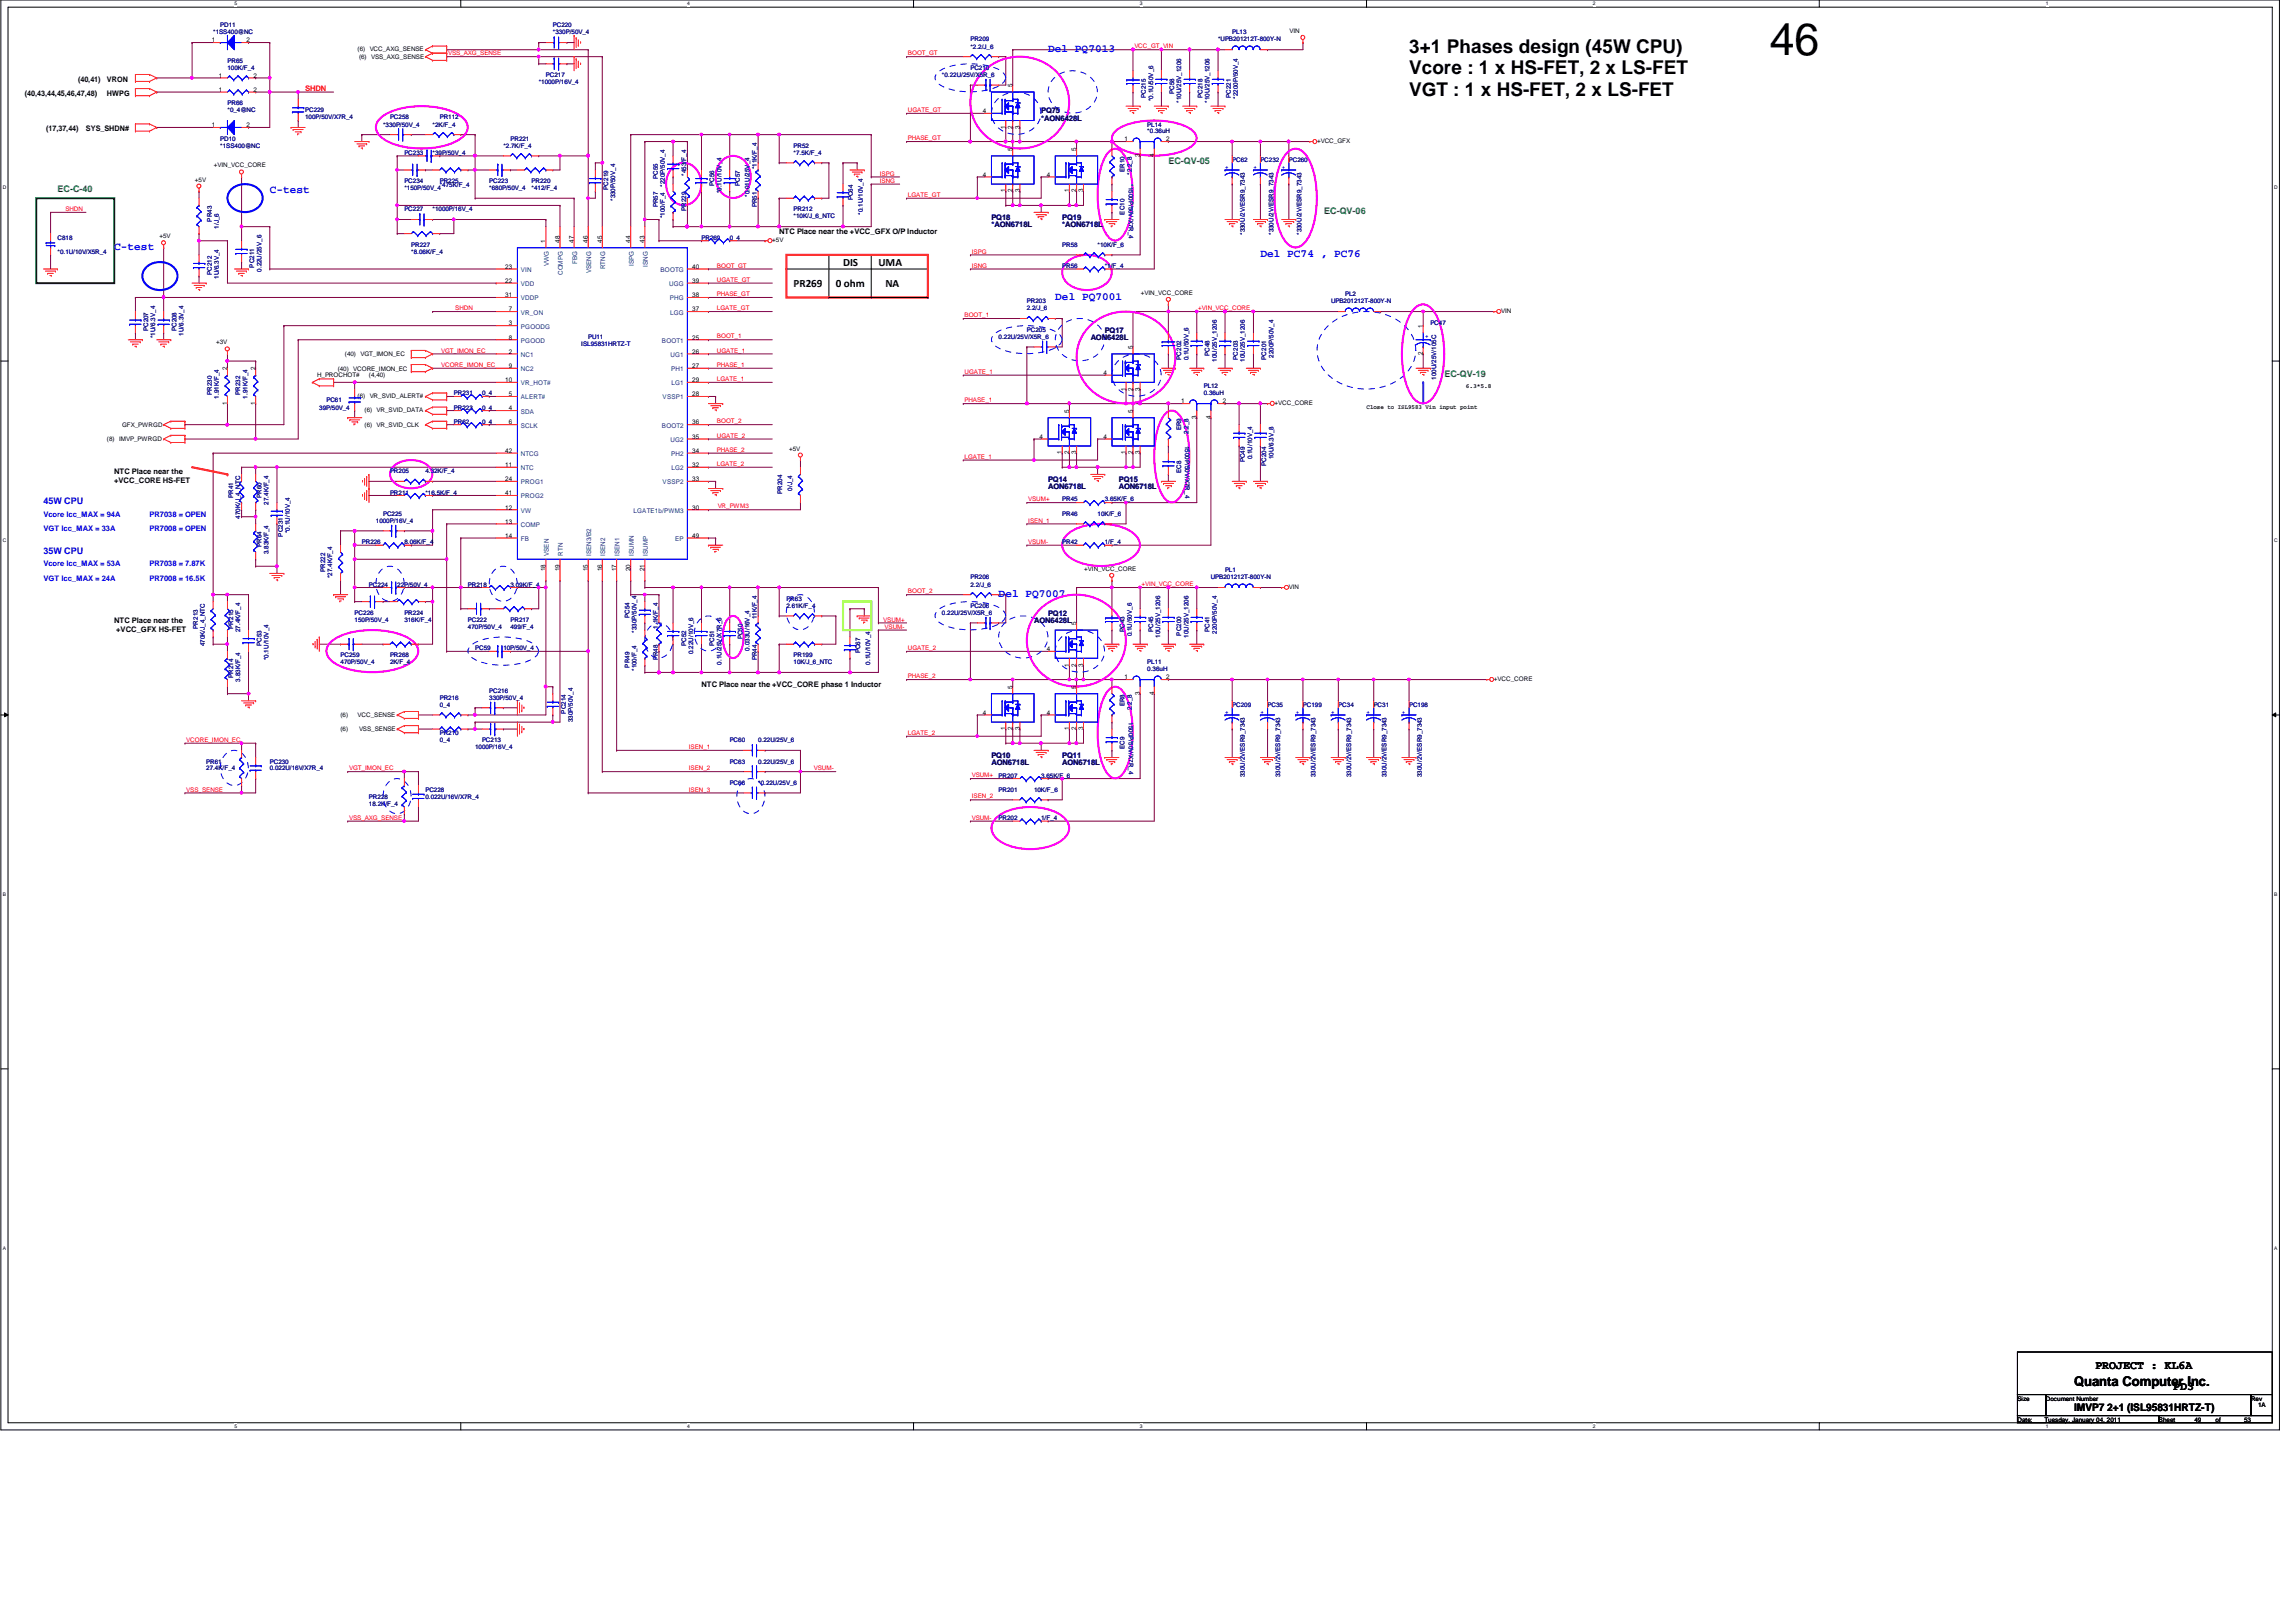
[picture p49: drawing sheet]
<svg xmlns="http://www.w3.org/2000/svg" width="420mm" height="297mm" viewBox="0 0 420 297" stroke-linecap="round" stroke-linejoin="round" font-family="sans-serif">
<defs><g id="words">
<text font-size="8.3" x="324" y="10">46</text>
<g font-size="3.5">
<text x="258" y="9.7">3+1 Phases design (45W CPU)</text>
<text x="258" y="13.6">Vcore : 1 x HS-FET, 2 x LS-FET</text>
<text x="258" y="17.5">VGT : 1 x HS-FET, 2 x LS-FET</text>
</g>
<text font-size="2.5" x="379.7" y="253.6">Quanta Computer Inc.</text>
<g font-size="2.2">
<text x="383.6" y="250.6">PROJECT : KL6A</text>
<text x="397.9" y="254.4">PD3</text>
</g>
<g font-size="2" fill="#00f">
<text x="191.9" y="9.5">Del PQ7013</text>
<text x="49.4" y="35.4">C-test</text>
<text x="20.9" y="45.8">C-test</text>
<text x="230.7" y="47">Del PC74 , PC76</text>
<text x="193.2" y="54.8">Del PQ7001</text>
<text x="182.8" y="109.2">Del PQ7007</text>
</g>
<g font-size="2">
<text x="145.3" y="52.5">PR269</text>
<text x="153" y="52.5">0 ohm</text>
<text x="154.3" y="48.6">DIS</text>
<text x="160.8" y="48.6">UMA</text>
<text x="162.1" y="52.5">NA</text>
</g>
<text font-size="1.9" x="379.7" y="258.3">IMVP7 2+1 (ISL95831HRTZ-T)</text>
<g font-size="1.7" fill="#008000">
<text x="10.5" y="35.2">EC-C-40</text>
<text x="213.9" y="30.1">EC-QV-05</text>
<text x="242.4" y="39.1">EC-QV-06</text>
<text x="264.4" y="68.9">EC-QV-19</text>
</g>
<g font-size="1.7" fill="#00f">
<text x="7.9" y="92.2">45W CPU</text>
<text x="7.9" y="101.3">35W CPU</text>
</g>
<g font-size="1.4">
<text x="4.6" y="17.5">(40,43,44,45,46,47,48)</text>
<text x="14.3" y="14.9">(40,41)</text>
<text x="19.6" y="17.5">HWPG</text>
<text x="19.6" y="14.9">VRON</text>
<text x="8.5" y="24">(17,37,44)</text>
<text x="15.7" y="24">SYS_SHDN#</text>
<text x="142.7" y="42.8">NTC Place near the +VCC_GFX O/P Inductor</text>
<text x="20.9" y="86.8">NTC Place near the</text>
<text x="20.9" y="88.5">+VCC_CORE HS-FET</text>
<text x="20.9" y="114">NTC Place near the</text>
<text x="21.3" y="115.7">+VCC_GFX HS-FET</text>
<text x="128.4" y="125.7">NTC Place near the +VCC_CORE phase 1 Inductor</text>
</g>
<text font-size="1.4" fill="#f00" x="55.9" y="16.6">SHDN</text>
<g font-size="1.4" fill="#000080">
<text x="190.6" y="20.7">PQ75</text>
<text x="190.6" y="22.1">*AON6428L</text>
<text x="181.5" y="40.2">PQ18</text>
<text x="181.5" y="41.5">*AON6718L</text>
<text x="194.5" y="40.2">PQ19</text>
<text x="194.5" y="41.5">*AON6718L</text>
<text x="199.7" y="62.2">AON6428L</text>
<text x="202.3" y="60.9">PQ17</text>
<text x="191.9" y="88.1">PQ14</text>
<text x="191.9" y="89.4">AON6718L</text>
<text x="204.8" y="88.1">PQ15</text>
<text x="204.8" y="89.4">AON6718L</text>
<text x="191.9" y="112.7">PQ12</text>
<text x="189.3" y="114">AON6428L</text>
<text x="181.5" y="138.6">PQ10</text>
<text x="181.5" y="140">AON6718L</text>
<text x="194.5" y="138.6">PQ11</text>
<text x="194.5" y="140">AON6718L</text>
</g>
<g font-size="1.4" fill="#00f">
<text x="7.9" y="94.6">Vcore Icc_MAX = 94A</text>
<text x="27.4" y="94.6">PR7038 = OPEN</text>
<text x="7.9" y="97.2">VGT Icc_MAX = 33A</text>
<text x="27.4" y="97.2">PR7008 = OPEN</text>
<text x="7.9" y="103.7">Vcore Icc_MAX = 53A</text>
<text x="7.9" y="106.3">VGT Icc_MAX = 24A</text>
<text x="27.4" y="106.3">PR7008 = 16.5K</text>
<text x="27.4" y="103.7">PR7038 = 7.87K</text>
</g>
<g font-size="1.2">
<text x="38.8" y="7.7">1</text>
<text x="45.1" y="7.7">2</text>
<text x="40.1" y="16.8">1</text>
<text x="40.1" y="14.2">1</text>
<text x="46.4" y="16.8">2</text>
<text x="46.4" y="14.2">2</text>
<text x="185.4" y="16" transform="rotate(-90 185.4 16)">5</text>
<text x="38.8" y="23.3">1</text>
<text x="45.1" y="23.3">2</text>
<text x="179.9" y="20.7">4</text>
<text x="184.1" y="23.6" transform="rotate(-90 184.1 23.6)">1</text>
<text x="185.4" y="23.6" transform="rotate(-90 185.4 23.6)">2</text>
<text x="186.7" y="23.6" transform="rotate(-90 186.7 23.6)">3</text>
<text x="185.4" y="27.6" transform="rotate(-90 185.4 27.6)">5</text>
<text x="197.1" y="27.6" transform="rotate(-90 197.1 27.6)">5</text>
<text x="205.9" y="25.9">1</text>
<text x="208.7" y="28.7" transform="rotate(-90 208.7 28.7)">3</text>
<text x="211.3" y="28.7" transform="rotate(-90 211.3 28.7)">4</text>
<text x="213.5" y="25.9">2</text>
<text x="179.9" y="32.3">4</text>
<text x="184.1" y="35.2" transform="rotate(-90 184.1 35.2)">1</text>
<text x="185.4" y="35.2" transform="rotate(-90 185.4 35.2)">2</text>
<text x="186.7" y="35.2" transform="rotate(-90 186.7 35.2)">3</text>
<text x="191.6" y="32.3">4</text>
<text x="195.7" y="35.2" transform="rotate(-90 195.7 35.2)">1</text>
<text x="197.1" y="35.2" transform="rotate(-90 197.1 35.2)">2</text>
<text x="198.3" y="35.2" transform="rotate(-90 198.3 35.2)">3</text>
<text x="99.9" y="44.4" transform="rotate(-90 99.9 44.4)">1</text>
<text x="102.5" y="44.4" transform="rotate(-90 102.5 44.4)">48</text>
<text x="105.1" y="44.4" transform="rotate(-90 105.1 44.4)">47</text>
<text x="107.6" y="44.4" transform="rotate(-90 107.6 44.4)">46</text>
<text x="110.2" y="44.4" transform="rotate(-90 110.2 44.4)">45</text>
<text x="115.4" y="44.4" transform="rotate(-90 115.4 44.4)">44</text>
<text x="118" y="44.4" transform="rotate(-90 118 44.4)">43</text>
<text x="92.5" y="51.8">22</text>
<text x="92.5" y="49.2">23</text>
<text x="126.7" y="51.8">39</text>
<text x="126.7" y="49.2">40</text>
<text x="92.5" y="54.4">31</text>
<text x="93.2" y="59.6">3</text>
<text x="93.2" y="57">7</text>
<text x="126.7" y="57">37</text>
<text x="126.7" y="54.4">38</text>
<text x="93.2" y="64.7">2</text>
<text x="93.2" y="62.1">8</text>
<text x="126.7" y="62.1">25</text>
<text x="126.7" y="64.7">26</text>
<text x="207.4" y="63.9" transform="rotate(-90 207.4 63.9)">5</text>
<text x="260.5" y="65" transform="rotate(-90 260.5 65)">2</text>
<text x="260.5" y="60" transform="rotate(-90 260.5 60)">1</text>
<text x="41.6" y="67.8" transform="rotate(-90 41.6 67.8)">2</text>
<text x="46.8" y="67.8" transform="rotate(-90 46.8 67.8)">2</text>
<text x="92.5" y="69.9">10</text>
<text x="93.2" y="67.4">9</text>
<text x="126.7" y="67.4">27</text>
<text x="126.7" y="69.9">29</text>
<text x="202" y="68.6">4</text>
<text x="206.1" y="71.5" transform="rotate(-90 206.1 71.5)">1</text>
<text x="207.4" y="71.5" transform="rotate(-90 207.4 71.5)">2</text>
<text x="208.7" y="71.5" transform="rotate(-90 208.7 71.5)">3</text>
<text x="41.6" y="74.1" transform="rotate(-90 41.6 74.1)">1</text>
<text x="46.8" y="74.1" transform="rotate(-90 46.8 74.1)">1</text>
<text x="93.2" y="75.1">4</text>
<text x="93.2" y="72.5">5</text>
<text x="93.2" y="77.7">6</text>
<text x="126.7" y="72.5">28</text>
<text x="126.7" y="77.7">36</text>
<text x="195.7" y="75.6" transform="rotate(-90 195.7 75.6)">5</text>
<text x="207.4" y="75.6" transform="rotate(-90 207.4 75.6)">5</text>
<text x="216.2" y="73.8">1</text>
<text x="219.1" y="76.7" transform="rotate(-90 219.1 76.7)">3</text>
<text x="221.6" y="76.7" transform="rotate(-90 221.6 76.7)">4</text>
<text x="223.9" y="73.8">2</text>
<text x="92.5" y="82.9">42</text>
<text x="126.7" y="82.9">34</text>
<text x="126.7" y="80.3">35</text>
<text x="190.3" y="80.3">4</text>
<text x="194.4" y="83.1" transform="rotate(-90 194.4 83.1)">1</text>
<text x="195.7" y="83.1" transform="rotate(-90 195.7 83.1)">2</text>
<text x="197.1" y="83.1" transform="rotate(-90 197.1 83.1)">3</text>
<text x="202" y="80.3">4</text>
<text x="206.1" y="83.1" transform="rotate(-90 206.1 83.1)">1</text>
<text x="207.4" y="83.1" transform="rotate(-90 207.4 83.1)">2</text>
<text x="208.7" y="83.1" transform="rotate(-90 208.7 83.1)">3</text>
<text x="92.5" y="85.5">11</text>
<text x="92.5" y="88.1">24</text>
<text x="126.7" y="85.5">32</text>
<text x="126.7" y="88.1">33</text>
<text x="92.5" y="93.3">12</text>
<text x="92.5" y="95.8">13</text>
<text x="92.5" y="90.6">41</text>
<text x="126.7" y="93.3">30</text>
<text x="92.5" y="98.4">14</text>
<text x="126.7" y="98.4">49</text>
<text x="99.9" y="104.5" transform="rotate(-90 99.9 104.5)">18</text>
<text x="102.5" y="104.5" transform="rotate(-90 102.5 104.5)">19</text>
<text x="107.6" y="104.5" transform="rotate(-90 107.6 104.5)">15</text>
<text x="110.2" y="104.5" transform="rotate(-90 110.2 104.5)">16</text>
<text x="112.8" y="104.5" transform="rotate(-90 112.8 104.5)">17</text>
<text x="115.4" y="104.5" transform="rotate(-90 115.4 104.5)">20</text>
<text x="118" y="104.5" transform="rotate(-90 118 104.5)">21</text>
<text x="191.6" y="119.2">4</text>
<text x="197.1" y="114.4" transform="rotate(-90 197.1 114.4)">5</text>
<text x="195.7" y="122" transform="rotate(-90 195.7 122)">1</text>
<text x="197.1" y="122" transform="rotate(-90 197.1 122)">2</text>
<text x="198.3" y="122" transform="rotate(-90 198.3 122)">3</text>
<text x="205.9" y="124.3">1</text>
<text x="213.5" y="124.3">2</text>
<text x="179.9" y="130.8">4</text>
<text x="185.4" y="126.1" transform="rotate(-90 185.4 126.1)">5</text>
<text x="191.6" y="130.8">4</text>
<text x="197.1" y="126.1" transform="rotate(-90 197.1 126.1)">5</text>
<text x="208.7" y="127.2" transform="rotate(-90 208.7 127.2)">3</text>
<text x="211.3" y="127.2" transform="rotate(-90 211.3 127.2)">4</text>
<text x="184.1" y="133.7" transform="rotate(-90 184.1 133.7)">1</text>
<text x="185.4" y="133.7" transform="rotate(-90 185.4 133.7)">2</text>
<text x="186.7" y="133.7" transform="rotate(-90 186.7 133.7)">3</text>
<text x="195.7" y="133.7" transform="rotate(-90 195.7 133.7)">1</text>
<text x="197.1" y="133.7" transform="rotate(-90 197.1 133.7)">2</text>
<text x="198.3" y="133.7" transform="rotate(-90 198.3 133.7)">3</text>
</g>
<g font-size="1.2" fill="#004080">
<text x="95.4" y="52.4">VDD</text>
<text x="95.4" y="49.8">VIN</text>
<text x="100.5" y="48.7" transform="rotate(-90 100.5 48.7)">VWG</text>
<text x="103.1" y="50.3" transform="rotate(-90 103.1 50.3)">COMPG</text>
<text x="105.7" y="48.3" transform="rotate(-90 105.7 48.3)">FBG</text>
<text x="108.2" y="50" transform="rotate(-90 108.2 50)">VSENG</text>
<text x="110.8" y="49.3" transform="rotate(-90 110.8 49.3)">RTNG</text>
<text x="116" y="48.7" transform="rotate(-90 116 48.7)">ISPG</text>
<text x="118.6" y="48.8" transform="rotate(-90 118.6 48.8)">ISNG</text>
<text x="120.9" y="49.8">BOOTG</text>
<text x="122.5" y="52.4">UGG</text>
<text x="95.4" y="57.6">VR_ON</text>
<text x="95.4" y="55">VDDP</text>
<text x="122.6" y="55">PHG</text>
<text x="122.7" y="57.6">LGG</text>
<text x="95.4" y="65.3">NC1</text>
<text x="95.4" y="60.2">PGOODG</text>
<text x="95.4" y="62.7">PGOOD</text>
<text x="121.2" y="62.7">BOOT1</text>
<text x="122.8" y="65.3">UG1</text>
<text x="95.4" y="67.9">NC2</text>
<text x="95.4" y="70.5">VR_HOT#</text>
<text x="122.9" y="67.9">PH1</text>
<text x="122.9" y="70.5">LG1</text>
<text x="95.4" y="75.7">SDA</text>
<text x="95.4" y="73.1">ALERT#</text>
<text x="121.3" y="73.1">VSSP1</text>
<text x="95.4" y="78.3">SCLK</text>
<text x="95.4" y="83.5">NTCG</text>
<text x="121.2" y="78.3">BOOT2</text>
<text x="122.8" y="80.9">UG2</text>
<text x="122.9" y="83.5">PH2</text>
<text x="95.4" y="86.1">NTC</text>
<text x="95.4" y="88.6">PROG1</text>
<text x="121.3" y="88.6">VSSP2</text>
<text x="122.9" y="86.1">LG2</text>
<text x="95.4" y="93.9">VW</text>
<text x="95.4" y="91.2">PROG2</text>
<text x="116" y="93.9">LGATE1b/PWM3</text>
<text x="95.4" y="96.4">COMP</text>
<text x="95.4" y="99">FB</text>
<text x="100.5" y="101.7" transform="rotate(-90 100.5 101.7)">VSEN</text>
<text x="103.1" y="101.7" transform="rotate(-90 103.1 101.7)">RTN</text>
<text x="108.2" y="101.7" transform="rotate(-90 108.2 101.7)">ISEN3/B2</text>
<text x="110.8" y="101.7" transform="rotate(-90 110.8 101.7)">ISEN2</text>
<text x="113.4" y="101.7" transform="rotate(-90 113.4 101.7)">ISEN1</text>
<text x="116" y="101.7" transform="rotate(-90 116 101.7)">ISUMN</text>
<text x="118.6" y="101.7" transform="rotate(-90 118.6 101.7)">ISUMP</text>
<text x="123.6" y="99">EP</text>
</g>
<g font-size="1.1" fill="#000080">
<text x="40.3" y="5">PD11</text>
<text x="101.2" y="5">PC220</text>
<text x="39" y="6.3">*1SS400@NC</text>
<text x="41.6" y="11.5">PR65</text>
<text x="101.2" y="6.3">*330P/50V_4</text>
<text x="177.7" y="7.6">PR209</text>
<text x="177.7" y="8.9">*2.2/J_6</text>
<text x="223" y="7.6">*UPB201212T-800Y-N</text>
<text x="225.6" y="6.3">PL13</text>
<text x="41.6" y="12.8">100K/F_4</text>
<text x="98.6" y="15.4">*1000P/16V_4</text>
<text x="99.9" y="14.1">PC217</text>
<text x="172.5" y="14.1">*0.22U/25V/X5R_6</text>
<text x="177.7" y="12.8">PC210</text>
<text x="209.8" y="17.9" transform="rotate(-90 209.8 17.9)">PC215</text>
<text x="215" y="17.2" transform="rotate(-90 215 17.2)">PC58</text>
<text x="220.2" y="17.9" transform="rotate(-90 220.2 17.9)">PC218</text>
<text x="225.3" y="17.9" transform="rotate(-90 225.3 17.9)">PC221</text>
<text x="41.6" y="19.3">PR66</text>
<text x="41.6" y="20.5">*0_4@NC</text>
<text x="55.9" y="20.5">PC229</text>
<text x="55.9" y="21.8">100P/50V/X7R_4</text>
<text x="70.1" y="23.2">*330P/50V_4</text>
<text x="71.4" y="21.8">PC258</text>
<text x="79.2" y="23.2">*2K/F_4</text>
<text x="80.5" y="21.8">PR112</text>
<text x="210" y="23.2">PL14</text>
<text x="211.1" y="18.5" transform="rotate(-90 211.1 18.5)">*0.1U/50V_6</text>
<text x="216.3" y="18.8" transform="rotate(-90 216.3 18.8)">*10U/25V_1206</text>
<text x="221.4" y="18.8" transform="rotate(-90 221.4 18.8)">*10U/25V_1206</text>
<text x="226.6" y="18" transform="rotate(-90 226.6 18)">*2200P/50V_4</text>
<text x="40.3" y="25.7">PD10</text>
<text x="40.3" y="27">*1SS400@NC</text>
<text x="74" y="28.3">PC233</text>
<text x="79.2" y="28.3">*39P/50V_4</text>
<text x="92.1" y="27">*2.7K/F_4</text>
<text x="93.5" y="25.7">PR221</text>
<text x="145.3" y="27">PR52</text>
<text x="145.3" y="28.3">*7.5K/F_4</text>
<text x="210" y="24.4">*0.36uH</text>
<text x="225.6" y="29.6">PC62</text>
<text x="230.7" y="29.6">PC232</text>
<text x="236" y="29.6">PC260</text>
<text x="74" y="33.5">PC234</text>
<text x="74" y="34.8">*150P/50V_4</text>
<text x="80.5" y="33.5">PR225</text>
<text x="80.5" y="34.3">*475K/F_4</text>
<text x="89.6" y="33.5">PC223</text>
<text x="89.6" y="34.8">*680P/50V_4</text>
<text x="97.3" y="33.5">PR220</text>
<text x="97.3" y="34.8">*412/F_4</text>
<text x="111.3" y="34.7" transform="rotate(-90 111.3 34.7)">PC219</text>
<text x="120.4" y="32.8" transform="rotate(-90 120.4 32.8)">PC55</text>
<text x="121.7" y="34.2" transform="rotate(-90 121.7 34.2)">*220P/50V_4</text>
<text x="125.6" y="32.1" transform="rotate(-90 125.6 32.1)">*453/F_4</text>
<text x="130.8" y="34.1" transform="rotate(-90 130.8 34.1)">PC56</text>
<text x="132.1" y="35.4" transform="rotate(-90 132.1 35.4)">*0.1U/10V_4</text>
<text x="135.5" y="34.1" transform="rotate(-90 135.5 34.1)">PC57</text>
<text x="138.5" y="31" transform="rotate(-90 138.5 31)">*11K/F_4</text>
<text x="205.9" y="31.5" transform="rotate(-90 205.9 31.5)">ER10</text>
<text x="206.7" y="33.7" transform="rotate(90 206.7 33.7)">*1500P/50V/X7R_4</text>
<text x="207.2" y="32" transform="rotate(-90 207.2 32)">*2.2_8</text>
<text x="38.8" y="40.6" transform="rotate(-90 38.8 40.6)">PR43</text>
<text x="40.1" y="41.9" transform="rotate(-90 40.1 41.9)">1/J_6</text>
<text x="74" y="38.7">PC227</text>
<text x="79.2" y="38.7">*1000P/16V_4</text>
<text x="112.6" y="36.8" transform="rotate(-90 112.6 36.8)">*330P/50V_4</text>
<text x="120.4" y="38" transform="rotate(-90 120.4 38)">PR57</text>
<text x="121.7" y="39.9" transform="rotate(-90 121.7 39.9)">*100/F_4</text>
<text x="125.6" y="38.6" transform="rotate(-90 125.6 38.6)">PR229</text>
<text x="137.2" y="36" transform="rotate(-90 137.2 36)">*0.01U/25V_4</text>
<text x="138.5" y="38" transform="rotate(-90 138.5 38)">PR51</text>
<text x="145.3" y="38.7">PR212</text>
<text x="145.3" y="40">*10K/J_6_NTC</text>
<text x="156.2" y="36.7" transform="rotate(-90 156.2 36.7)">PC64</text>
<text x="158" y="39.3" transform="rotate(-90 158 39.3)">*0.1U/10V_4</text>
<text x="205.9" y="39.3" transform="rotate(-90 205.9 39.3)">EC10</text>
<text x="10.5" y="43.9">C818</text>
<text x="10.5" y="46.4">*0.1U/10V/X5R_4</text>
<text x="75.3" y="45.2">PR227</text>
<text x="75.3" y="46.4">*8.06K/F_4</text>
<text x="128.4" y="43.9">PR269</text>
<text x="133.6" y="43.9">0_4</text>
<text x="194.5" y="45.2">PR58</text>
<text x="200.9" y="45.2">*10K/F_6</text>
<text x="227.9" y="43" transform="rotate(-90 227.9 43)">*330U/2V/ESR9_7343</text>
<text x="233.1" y="43" transform="rotate(-90 233.1 43)">*330U/2V/ESR9_7343</text>
<text x="238.3" y="43" transform="rotate(-90 238.3 43)">*330U/2V/ESR9_7343</text>
<text x="38.8" y="50.3" transform="rotate(-90 38.8 50.3)">PC212</text>
<text x="40.1" y="51.1" transform="rotate(-90 40.1 51.1)">1U/6.3V_4</text>
<text x="46.6" y="49" transform="rotate(-90 46.6 49)">PC211</text>
<text x="47.9" y="49.7" transform="rotate(-90 47.9 49.7)">0.22U/25V_6</text>
<text x="194.5" y="49.1">PR56</text>
<text x="202.3" y="49.1">*1/F_4</text>
<text x="188" y="55.5">PR203</text>
<text x="188" y="56.8">2.2/J_6</text>
<text x="243.7" y="55.5">UPB201212T-800Y-N</text>
<text x="246.3" y="54.2">PL2</text>
<text x="261.9" y="59.4">PC47</text>
<text x="27.1" y="60.6" transform="rotate(-90 27.1 60.6)">PC207</text>
<text x="28.4" y="61.9" transform="rotate(-90 28.4 61.9)">*1U/6.3V_4</text>
<text x="32.3" y="60.6" transform="rotate(-90 32.3 60.6)">PC208</text>
<text x="33.6" y="61.4" transform="rotate(-90 33.6 61.4)">1U/6.3V_4</text>
<text x="106.4" y="63.3">ISL95831HRTZ-T</text>
<text x="107.7" y="62">PU11</text>
<text x="182.8" y="62">0.22U/25V/X5R_6</text>
<text x="188" y="60.7">PC205</text>
<text x="216.3" y="65.8" transform="rotate(-90 216.3 65.8)">PC202</text>
<text x="217.6" y="66" transform="rotate(-90 217.6 66)">0.1U/50V_6</text>
<text x="221.4" y="65.2" transform="rotate(-90 221.4 65.2)">PC48</text>
<text x="226.6" y="65.8" transform="rotate(-90 226.6 65.8)">PC203</text>
<text x="231.8" y="65.8" transform="rotate(-90 231.8 65.8)">PC201</text>
<text x="233.1" y="65.4" transform="rotate(-90 233.1 65.4)">2200P/50V_4</text>
<text x="220.4" y="71.1">PL12</text>
<text x="222.7" y="66.2" transform="rotate(-90 222.7 66.2)">10U/25V_1206</text>
<text x="227.9" y="66.2" transform="rotate(-90 227.9 66.2)">10U/25V_1206</text>
<text x="262.9" y="69.5" transform="rotate(-90 262.9 69.5)">100U/25V/105C</text>
<text x="38.8" y="72.3" transform="rotate(-90 38.8 72.3)">PR230</text>
<text x="40.1" y="72.9" transform="rotate(-90 40.1 72.9)">1.91K/F_4</text>
<text x="44" y="72.3" transform="rotate(-90 44 72.3)">PR232</text>
<text x="45.3" y="72.9" transform="rotate(-90 45.3 72.9)">1.91K/F_4</text>
<text x="58.5" y="75">39P/50V_4</text>
<text x="59.8" y="73.7">PC61</text>
<text x="83.1" y="77.6">PR62</text>
<text x="83.1" y="75">PR223</text>
<text x="83.1" y="72.3">PR231</text>
<text x="88.3" y="75">0_4</text>
<text x="88.3" y="72.3">0_4</text>
<text x="88.3" y="77.6">0_4</text>
<text x="220.4" y="72.3">0.36uH</text>
<text x="216.3" y="78.8" transform="rotate(-90 216.3 78.8)">ER9</text>
<text x="217" y="81.6" transform="rotate(90 217 81.6)">1500P/50V/X7R_4</text>
<text x="217.6" y="79.4" transform="rotate(-90 217.6 79.4)">2.2_8</text>
<text x="71.4" y="86.6">PR205</text>
<text x="77.9" y="86.6">4.32K/F_4</text>
<text x="145" y="89.8" transform="rotate(-90 145 89.8)">0/J_4</text>
<text x="216.3" y="86.5" transform="rotate(-90 216.3 86.5)">EC8</text>
<text x="227.9" y="84.6" transform="rotate(-90 227.9 84.6)">PC49</text>
<text x="229.2" y="84.1" transform="rotate(-90 229.2 84.1)">0.1U/10V_4</text>
<text x="231.8" y="85.3" transform="rotate(-90 231.8 85.3)">PC204</text>
<text x="233.1" y="84.1" transform="rotate(-90 233.1 84.1)">10U/6.3V_8</text>
<text x="42.7" y="91.1" transform="rotate(-90 42.7 91.1)">PR41</text>
<text x="44" y="95" transform="rotate(-90 44 95)">470K/J_4_NTC</text>
<text x="47.9" y="91.1" transform="rotate(-90 47.9 91.1)">PR60</text>
<text x="49.2" y="92.4" transform="rotate(-90 49.2 92.4)">27.4K/F_4</text>
<text x="68.8" y="95.7">1000P/16V_4</text>
<text x="70.1" y="94.4">PC225</text>
<text x="71.4" y="90.5">PR211</text>
<text x="77.9" y="90.5">*16.5K/F_4</text>
<text x="143.2" y="90.4" transform="rotate(-90 143.2 90.4)">PR204</text>
<text x="194.5" y="91.8">PR45</text>
<text x="194.5" y="94.4">PR46</text>
<text x="200.9" y="94.4">10K/F_6</text>
<text x="202.3" y="91.8">3.65K/F_6</text>
<text x="47.9" y="100.2" transform="rotate(-90 47.9 100.2)">PR64</text>
<text x="49.2" y="101.4" transform="rotate(-90 49.2 101.4)">3.83K/F_4</text>
<text x="51.8" y="98.2" transform="rotate(-90 51.8 98.2)">PC231</text>
<text x="53" y="97.6" transform="rotate(-90 53 97.6)">*0.1U/10V_4</text>
<text x="66.2" y="99.6">PR226</text>
<text x="74" y="99.6">8.06K/F_4</text>
<text x="194.5" y="99.6">PR42</text>
<text x="202.3" y="99.6">1/F_4</text>
<text x="59.5" y="104.7" transform="rotate(-90 59.5 104.7)">PR222</text>
<text x="60.8" y="105.8" transform="rotate(-90 60.8 105.8)">*27.4K/F_4</text>
<text x="67.6" y="107.4">PC224</text>
<text x="72.7" y="107.4">22P/50V_4</text>
<text x="85.7" y="107.4">PR218</text>
<text x="93.5" y="107.4">3.09K/F_4</text>
<text x="177.7" y="106">PR206</text>
<text x="177.7" y="107.4">2.2/J_6</text>
<text x="221.7" y="106">UPB201212T-800Y-N</text>
<text x="224.3" y="104.7">PL1</text>
<text x="64.9" y="112.5">PC226</text>
<text x="64.9" y="113.8">150P/50V_4</text>
<text x="74" y="112.5">PR224</text>
<text x="74" y="113.8">316K/F_4</text>
<text x="85.7" y="113.8">PC222</text>
<text x="93.5" y="113.8">PR217</text>
<text x="115.2" y="113.1" transform="rotate(-90 115.2 113.1)">PC54</text>
<text x="138.5" y="113.4" transform="rotate(-90 138.5 113.4)">11K/F_4</text>
<text x="144" y="109.9">PR63</text>
<text x="144" y="111.2">2.61K/F_4</text>
<text x="172.5" y="112.5">0.22U/25V/X5R_6</text>
<text x="177.7" y="111.2">PC206</text>
<text x="36.2" y="115.1" transform="rotate(-90 36.2 115.1)">PR213</text>
<text x="37.5" y="118.3" transform="rotate(-90 37.5 118.3)">470K/J_4_NTC</text>
<text x="42.7" y="115.1" transform="rotate(-90 42.7 115.1)">PR215</text>
<text x="44" y="115.7" transform="rotate(-90 44 115.7)">27.4K/F_4</text>
<text x="47.9" y="118.3" transform="rotate(-90 47.9 118.3)">PC53</text>
<text x="85.7" y="115.1">470P/50V_4</text>
<text x="87" y="119">PC59</text>
<text x="92.1" y="119">10P/50V_4</text>
<text x="93.5" y="115.1">499/F_4</text>
<text x="116.5" y="115.8" transform="rotate(-90 116.5 115.8)">*330P/50V_4</text>
<text x="120.4" y="115.1" transform="rotate(-90 120.4 115.1)">1.1K/F_4</text>
<text x="125.6" y="118.3" transform="rotate(-90 125.6 118.3)">PC52</text>
<text x="126.9" y="119.7" transform="rotate(-90 126.9 119.7)">0.22U/10V_6</text>
<text x="130.8" y="118.3" transform="rotate(-90 130.8 118.3)">PC51</text>
<text x="136" y="117" transform="rotate(-90 136 117)">PC50</text>
<text x="137.2" y="119.1" transform="rotate(-90 137.2 119.1)">0.033U/16V_4</text>
<text x="157.5" y="119.6" transform="rotate(-90 157.5 119.6)">PC67</text>
<text x="205.9" y="115.7" transform="rotate(-90 205.9 115.7)">PC43</text>
<text x="207.2" y="116.5" transform="rotate(-90 207.2 116.5)">0.1U/50V_6</text>
<text x="211.1" y="115.7" transform="rotate(-90 211.1 115.7)">PC45</text>
<text x="212.4" y="116.7" transform="rotate(-90 212.4 116.7)">10U/25V_1206</text>
<text x="216.3" y="116.3" transform="rotate(-90 216.3 116.3)">PC200</text>
<text x="217.6" y="116.7" transform="rotate(-90 217.6 116.7)">10U/25V_1206</text>
<text x="221.4" y="115.7" transform="rotate(-90 221.4 115.7)">PC41</text>
<text x="222.7" y="116" transform="rotate(-90 222.7 116)">2200P/50V_4</text>
<text x="42.7" y="124.1" transform="rotate(-90 42.7 124.1)">PR214</text>
<text x="44" y="124.8" transform="rotate(-90 44 124.8)">3.83K/F_4</text>
<text x="49.2" y="120.9" transform="rotate(-90 49.2 120.9)">*0.1U/10V_4</text>
<text x="62.3" y="120.3">PC259</text>
<text x="62.3" y="121.6">470P/50V_4</text>
<text x="71.4" y="120.3">PR268</text>
<text x="71.4" y="121.6">2K/F_4</text>
<text x="115.2" y="122.2" transform="rotate(-90 115.2 122.2)">PR49</text>
<text x="116.5" y="122.8" transform="rotate(-90 116.5 122.8)">*100/F_4</text>
<text x="120.4" y="120.9" transform="rotate(-90 120.4 120.9)">PR48</text>
<text x="132.1" y="121.7" transform="rotate(-90 132.1 121.7)">0.1U/25V/X7R_6</text>
<text x="138.5" y="120.9" transform="rotate(-90 138.5 120.9)">PR44</text>
<text x="145.3" y="120.3">PR199</text>
<text x="145.3" y="121.6">10K/J_6_NTC</text>
<text x="159.3" y="121.7" transform="rotate(-90 159.3 121.7)">0.1U/10V_4</text>
<text x="210" y="121.6">PL11</text>
<text x="210" y="122.9">0.36uH</text>
<text x="80.5" y="128.1">PR216</text>
<text x="80.5" y="129.4">0_4</text>
<text x="89.6" y="126.8">PC216</text>
<text x="89.6" y="128.1">330P/50V_4</text>
<text x="103.6" y="130.6" transform="rotate(-90 103.6 130.6)">PC214</text>
<text x="205.9" y="129.3" transform="rotate(-90 205.9 129.3)">ER8</text>
<text x="207.2" y="130" transform="rotate(-90 207.2 130)">2.2_8</text>
<text x="225.6" y="129.4">PC209</text>
<text x="232.1" y="129.4">PC35</text>
<text x="238.5" y="129.4">PC199</text>
<text x="245" y="129.4">PC34</text>
<text x="251.5" y="129.4">PC31</text>
<text x="258" y="129.4">PC198</text>
<text x="80.5" y="134.5">PR210</text>
<text x="80.5" y="135.8">0_4</text>
<text x="87" y="137.1">1000P/16V_4</text>
<text x="88.3" y="135.8">PC213</text>
<text x="104.8" y="132.2" transform="rotate(-90 104.8 132.2)">330P/50V_4</text>
<text x="133.6" y="135.8">PC60</text>
<text x="138.8" y="135.8">0.22U/25V_6</text>
<text x="205.9" y="137.1" transform="rotate(-90 205.9 137.1)">EC9</text>
<text x="206.7" y="132.2" transform="rotate(90 206.7 132.2)">1500P/50V/X7R_4</text>
<text x="37.8" y="139.7">PR61</text>
<text x="37.8" y="141">27.4K/F_4</text>
<text x="49.4" y="139.7">PC230</text>
<text x="49.4" y="141">0.022U/16V/X7R_4</text>
<text x="133.6" y="143.6">PC66</text>
<text x="133.6" y="139.7">PC63</text>
<text x="138.8" y="143.6">*0.22U/25V_6</text>
<text x="138.8" y="139.7">0.22U/25V_6</text>
<text x="182.8" y="142.3">PR207</text>
<text x="190.6" y="142.3">3.65K/F_6</text>
<text x="227.9" y="142.2" transform="rotate(-90 227.9 142.2)">330U/2V/ESR9_7343</text>
<text x="234.4" y="142.2" transform="rotate(-90 234.4 142.2)">330U/2V/ESR9_7343</text>
<text x="240.9" y="142.2" transform="rotate(-90 240.9 142.2)">330U/2V/ESR9_7343</text>
<text x="247.3" y="142.2" transform="rotate(-90 247.3 142.2)">330U/2V/ESR9_7343</text>
<text x="253.8" y="142.2" transform="rotate(-90 253.8 142.2)">330U/2V/ESR9_7343</text>
<text x="260.3" y="142.2" transform="rotate(-90 260.3 142.2)">330U/2V/ESR9_7343</text>
<text x="67.6" y="146.2">PR228</text>
<text x="67.6" y="147.5">18.2K/F_4</text>
<text x="77.9" y="144.9">PC228</text>
<text x="77.9" y="146.2">0.022U/16V/X7R_4</text>
<text x="182.8" y="144.9">PR201</text>
<text x="189.3" y="144.9">10K/F_6</text>
<text x="182.8" y="150.1">PR202</text>
<text x="190.6" y="150.1">1/F_4</text>
</g>
<g font-size="1.1">
<text x="65.5" y="9.4">(6)</text>
<text x="65.7" y="10.7">(6)</text>
<text x="67.7" y="9.4">VCC_AXG_SENSE</text>
<text x="67.9" y="10.7">VSS_AXG_SENSE</text>
<text x="236.1" y="6.1">VIN</text>
<text x="241.1" y="26.2">+VCC_GFX</text>
<text x="35.7" y="33.2">+5V</text>
<text x="39.1" y="30.6">+VIN_VCC_CORE</text>
<text x="29.2" y="43.6">+5V</text>
<text x="141.4" y="44.4">+5V</text>
<text x="208.9" y="54">+VIN_VCC_CORE</text>
<text x="274.8" y="57.3">VIN</text>
<text x="39.6" y="63">+3V</text>
<text x="63.2" y="65.2">(40)</text>
<text x="66" y="65.2">VGT_IMON_EC</text>
<text x="58.1" y="69">H_PROCHOT#</text>
<text x="61.8" y="67.8">(40)</text>
<text x="64.7" y="67.8">VCORE_IMON_EC</text>
<text x="67.6" y="69">(4,40)</text>
<text x="268.3" y="71">6.3*5.8</text>
<text x="65.5" y="72.9">(6)</text>
<text x="66.7" y="75.5">(6)</text>
<text x="67.7" y="72.9">VR_SVID_ALERT#</text>
<text x="68.9" y="75.5">VR_SVID_DATA</text>
<text x="233.3" y="74.2">+VCC_CORE</text>
<text x="250.2" y="74.8">Close to ISL9583 Vin input point</text>
<text x="19.6" y="80.6">(8)</text>
<text x="21.8" y="80.6">IMVP_PWRGD</text>
<text x="22.3" y="78.1">GFX_PWRGD</text>
<text x="66.7" y="78.1">(6)</text>
<text x="68.9" y="78.1">VR_SVID_CLK</text>
<text x="144.5" y="82.5">+5V</text>
<text x="198.5" y="104.5">+VIN_VCC_CORE</text>
<text x="236" y="107.9">VIN</text>
<text x="273.5" y="124.7">+VCC_CORE</text>
<text x="62.3" y="131.2">(6)</text>
<text x="65.5" y="131.2">VCC_SENSE</text>
<text x="62.3" y="133.8">(6)</text>
<text x="65.7" y="133.8">VSS_SENSE</text>
<text x="369.3" y="256.3">Size</text>
<text x="374.6" y="256.3">Document Number</text>
<text x="412.1" y="256.3">Rev</text>
<text x="413.4" y="257.6">1A</text>
<text x="369.3" y="260.2">Date:</text>
<text x="374.3" y="260.2">Tuesday, January 04, 2011</text>
<text x="395.3" y="260.2">Sheet</text>
<text x="401.7" y="260.2">49</text>
<text x="405.6" y="260.2">of</text>
<text x="410.8" y="260.2">53</text>
</g>
<g font-size="1.1" fill="#f00">
<text x="82" y="10.1">VSS_AXG_SENSE</text>
<text x="166.2" y="10.1">BOOT_GT</text>
<text x="207.7" y="8.8">VCC_GT_VIN</text>
<text x="166.2" y="20.5">UGATE_GT</text>
<text x="166.2" y="25.7">PHASE_GT</text>
<text x="161.1" y="32.1">ISPG</text>
<text x="161.1" y="33.4">ISNG</text>
<text x="12" y="38.6">SHDN</text>
<text x="166.2" y="36">LGATE_GT</text>
<text x="177.9" y="46.4">ISPG</text>
<text x="131.3" y="51.6">UGATE_GT</text>
<text x="131.3" y="49">BOOT_GT</text>
<text x="177.9" y="49">ISNG</text>
<text x="83.3" y="56.8">SHDN</text>
<text x="131.3" y="56.8">LGATE_GT</text>
<text x="131.3" y="54.2">PHASE_GT</text>
<text x="176.6" y="58">BOOT_1</text>
<text x="219.4" y="56.8">+VIN_VCC_CORE</text>
<text x="80.8" y="64.5">VGT_IMON_EC</text>
<text x="131.3" y="61.9">BOOT_1</text>
<text x="131.3" y="64.5">UGATE_1</text>
<text x="80.8" y="67.1">VCORE_IMON_EC</text>
<text x="131.3" y="69.7">LGATE_1</text>
<text x="131.3" y="67.1">PHASE_1</text>
<text x="176.6" y="68.4">UGATE_1</text>
<text x="131.3" y="77.5">BOOT_2</text>
<text x="176.6" y="73.6">PHASE_1</text>
<text x="131.3" y="80.1">UGATE_2</text>
<text x="131.3" y="82.7">PHASE_2</text>
<text x="176.6" y="83.9">LGATE_1</text>
<text x="131.3" y="85.3">LGATE_2</text>
<text x="131.4" y="93">VR_PWM3</text>
<text x="188.2" y="91.7">VSUM+</text>
<text x="188.2" y="95.6">ISEN_1</text>
<text x="188.2" y="99.5">VSUM-</text>
<text x="209" y="107.3">+VIN_VCC_CORE</text>
<text x="161.7" y="113.7">VSUM+</text>
<text x="166.2" y="108.6">BOOT_2</text>
<text x="162" y="115.1">VSUM-</text>
<text x="166.2" y="119">UGATE_2</text>
<text x="166.2" y="124.1">PHASE_2</text>
<text x="34.1" y="135.8">VCORE_IMON_EC</text>
<text x="126.1" y="137.1">ISEN_1</text>
<text x="166.2" y="134.5">LGATE_2</text>
<text x="63.9" y="141">VGT_IMON_EC</text>
<text x="126.1" y="141">ISEN_2</text>
<text x="149" y="141">VSUM-</text>
<text x="177.9" y="142.2">VSUM+</text>
<text x="34.1" y="144.9">VSS_SENSE</text>
<text x="126.1" y="144.9">ISEN_3</text>
<text x="177.9" y="146.1">ISEN_2</text>
<text x="63.9" y="150">VSS_AXG_SENSE</text>
<text x="177.9" y="150">VSUM-</text>
</g>
<g font-size="1.1" fill="#00f">
<text x="224.3" y="30.9">+</text>
<text x="229.5" y="30.9">+</text>
<text x="234.6" y="30.9">+</text>
<text x="260.9" y="61.9">+</text>
<text x="224.3" y="130.6">+</text>
<text x="230.7" y="130.6">+</text>
<text x="237.2" y="130.6">+</text>
<text x="243.7" y="130.6">+</text>
<text x="250.2" y="130.6">+</text>
<text x="256.7" y="130.6">+</text>
</g>
<g font-size=".9">
<text x="42.9" y="1">5</text>
<text x="125.8" y="1">4</text>
<text x="208.7" y="1">3</text>
<text x="291.6" y="1">2</text>
<text x="374.5" y="1">1</text>
<text x=".5" y="34.5">D</text>
<text x="416.3" y="34.5">D</text>
<text x=".5" y="99.3">C</text>
<text x="416.3" y="99.3">C</text>
<text x=".5" y="164">B</text>
<text x="416.3" y="164">B</text>
<text x=".5" y="228.8">A</text>
<text x="416.3" y="228.8">A</text>
<text x="42.9" y="261.4">5</text>
<text x="125.8" y="261.4">4</text>
<text x="208.7" y="261.4">3</text>
<text x="291.6" y="261.4">2</text>
<text x="374.5" y="261.4">1</text>
</g>
</g></defs>
<path d="M.2 0h417.1v261.7h-417.1zM1.5 1.3h414.5v259.1h-414.5z" fill="none" stroke="#000" stroke-width=".18"/>
<g fill="#fff">
<path d="M42.9 .2h.5v1h-.5z"/>
<path d="M42.9 260.6h.5v1h-.5z"/>
</g>
<path d="M84.4 0v1.3M84.4 260.4v1.3" fill="none" stroke="#000" stroke-width=".18"/>
<g fill="#fff">
<path d="M125.8 .2h.5v1h-.5z"/>
<path d="M125.8 260.6h.5v1h-.5z"/>
</g>
<path d="M167.2 0v1.3M167.2 260.4v1.3" fill="none" stroke="#000" stroke-width=".18"/>
<g fill="#fff">
<path d="M208.7 .2h.5v1h-.5z"/>
<path d="M208.7 260.6h.5v1h-.5z"/>
</g>
<path d="M250.2 0v1.3M250.2 260.4v1.3" fill="none" stroke="#000" stroke-width=".18"/>
<g fill="#fff">
<path d="M291.6 .2h.5v1h-.5z"/>
<path d="M291.6 260.6h.5v1h-.5z"/>
</g>
<path d="M333.1 0v1.3M333.1 260.4v1.3" fill="none" stroke="#000" stroke-width=".18"/>
<g fill="#fff">
<path d="M374.5 .2h.5v1h-.5z"/>
<path d="M374.5 260.6h.5v1h-.5z"/>
<path d="M.5 33.7h.6v1h-.6z"/>
<path d="M416.3 33.7h.7v1h-.7z"/>
<path d="M.5 98.5h.6v1h-.6z"/>
<path d="M416.3 98.5h.7v1h-.7z"/>
</g>
<path d="M.2 66.1h1.3M416 66.1h1.3" fill="none" stroke="#000" stroke-width=".18"/>
<g fill="#fff">
<path d="M.5 163.2h.6v1.1h-.6z"/>
<path d="M416.3 163.2h.6v1.1h-.6z"/>
</g>
<path d="M.2 130.9h1.3M.8 130.5l.7 .4-.7 .3zM416 130.9l.6-.4v.7zM416 130.9h1.3" fill="none" stroke="#000" stroke-width=".18"/>
<path d="M.8 130.5l.7 .4-.7 .3zM416 130.9l.6-.4v.7z" fill="#000"/>
<g fill="#fff">
<path d="M.5 228h.5v1h-.5z"/>
<path d="M416.3 228h.6v1h-.6z"/>
</g>
<path d="M.2 195.6h1.3M416 195.6h1.3" fill="none" stroke="#000" stroke-width=".18"/>
<path d="M251.5 124.4h.1M251.5 124.4v3.9M251.5 124.4h6.5" fill="none" stroke="#800040" stroke-width=".18"/>
<path d="M251.3 124.2h.3v.3h-.3z" fill-rule="evenodd" fill="#f0f"/>
<path d="M251.3 124.2h.3v.3h-.3z" fill="none" stroke="#f0f" stroke-width=".18"/>
<path d="M197.1 25.9h.1M197.1 25.9h6.5M81.8 72.6h.1M81.8 72.6h1.3" fill="none" stroke="#800040" stroke-width=".18"/>
<circle cx="197" cy="25.9" r=".26" fill="#f0f"/>
<circle cx="197" cy="25.9" r=".26" fill="none" stroke="#f0f" stroke-width=".18"/>
<path d="M129.7 77.7h.1M129.7 77.7h11.7M208.7 71.2h.1M208.7 71.2v2.7M129.7 80.3h.1M129.7 80.3h11.7M191.9 142.5h.1M191.9 142.5h2.6M194.5 142.5h.1M194.5 142.5v3.9" fill="none" stroke="#800040" stroke-width=".18"/>
<path d="M208.5 73.6l.4 .1v.3h-.4z" fill-rule="evenodd" fill="#f0f"/>
<path d="M208.5 73.6l.4 .1v.3h-.4z" fill="none" stroke="#f0f" stroke-width=".18"/>
<path d="M207.4 57h.1M207.4 57v6.5M258 124.4h.1M258 124.4v3.9M258 124.4h14.2" fill="none" stroke="#800040" stroke-width=".18"/>
<path d="M257.8 124.2h.3v.3h-.3z" fill-rule="evenodd" fill="#f0f"/>
<path d="M257.8 124.2h.3v.3h-.3z" fill="none" stroke="#f0f" stroke-width=".18"/>
<path d="M238.5 7.8h.1M238.5 7.8v1.3M94.7 107.5h.1M94.7 107.5h3.9M97.3 111.4h.1M98.6 107.5h.1M98.6 107.5v3.9h-1.3" fill="none" stroke="#800040" stroke-width=".18"/>
<path d="M98.4 107.3h.4v.4h-.4z" fill-rule="evenodd" fill="#f0f"/>
<path d="M98.4 107.3h.4v.4h-.4z" fill="none" stroke="#f0f" stroke-width=".18"/>
<path d="M44.2 143.8h.1M44.2 145.1h.1M44.2 143.8v1.3M46.8 142.5h.1M46.8 142.5v2.6h-2.6" fill="none" stroke="#800040" stroke-width=".18"/>
<path d="M44 144.9h.4v.4h-.4z" fill-rule="evenodd" fill="#f0f"/>
<path d="M44 144.9h.4v.4h-.4z" fill="none" stroke="#f0f" stroke-width=".18"/>
<path d="M33.9 136h.1M33.9 136h12.9M44.2 136h.1M44.2 136v1.3M46.8 136h.1M46.8 136v2.6" fill="none" stroke="#800040" stroke-width=".18"/>
<path d="M44 135.8l.4 .1v.3h-.4z" fill-rule="evenodd" fill="#f0f"/>
<path d="M44 135.8l.4 .1v.3h-.4z" fill="none" stroke="#f0f" stroke-width=".18"/>
<g fill="none" stroke="#800040" stroke-width=".18">
<path d="M159.5 32.4h.1M159.5 33.7h.1M159.5 32.4h5.2M159.5 33.7h5.2M203.6 25.9h.1M203.6 25.9h2.6M79.2 67.4h.1M79.2 67.4h11.6M129.7 62.2h.1M129.7 64.8h.1M129.7 70h.1M129.7 67.4h.1"/>
<path d="M129.7 67.4h11.7M129.7 62.2h11.7M129.7 64.8h11.7M129.7 70h11.7M206.2 71.2h.1M206.2 71.2v2.7M221.7 76.5h.1M221.7 76.5v23.3M203.6 95.9h.1M203.6 95.9h2.6M98.6 107.5h.1M98.6 107.5h1.3"/>
<path d="M195.8 121.8h.1M195.8 121.8v2.6M225.6 133.4h.1M225.6 133.4v5.2M232.1 133.4h.1M232.1 133.4v5.2M33.9 145.1h.1M33.9 145.1h10.3M191.9 150.3h.1M191.9 150.3h19.4"/>
</g>
<circle cx="203.5" cy="25.9" r=".26" fill="#f0f"/>
<circle cx="203.5" cy="25.9" r=".26" fill="none" stroke="#f0f" stroke-width=".18"/>
<g fill="none" stroke="#800040" stroke-width=".18">
<path d="M223 9.1h.1M223 9.1h1.3M232.1 9.1h.1M232.1 9.1h6.4M225.6 33.7h.1M225.6 33.7v6.5M213.9 55.7h.1M213.9 55.7v1.3M176.3 68.7h.1M176.3 68.7h26M260.6 64.8h.1M260.6 64.8v2.6"/>
<path d="M203.6 99.8h.1M203.6 99.8h18.1M238.5 133.4h.1M238.5 133.4v5.2"/>
</g>
<circle cx="223" cy="9.1" r=".26" fill="#f0f"/>
<circle cx="223" cy="9.1" r=".26" fill="none" stroke="#f0f" stroke-width=".18"/>
<path d="M194.5 142.5h.1M194.5 142.5h14.2" fill="none" stroke="#800040" stroke-width=".18"/>
<circle cx="194.5" cy="142.5" r=".26" fill="#f0f"/>
<circle cx="194.5" cy="142.5" r=".26" fill="none" stroke="#f0f" stroke-width=".18"/>
<path d="M197.1 107.5h.1M197.1 107.5v6.5M198.4 121.8h.1M198.4 121.8v2.6" fill="none" stroke="#800040" stroke-width=".18"/>
<path d="M198.2 124.2h.3v.3h-.3z" fill-rule="evenodd" fill="#f0f"/>
<path d="M198.2 124.2h.3v.3h-.3z" fill="none" stroke="#f0f" stroke-width=".18"/>
<g fill="none" stroke="#800040" stroke-width=".18">
<path d="M230.7 33.7h.1M230.7 33.7v6.5M193.2 58.3h.1M193.2 58.3h1.3M194.5 58.3h.1M194.5 58.3v5.2h-1.3M89.6 72.6h.1M89.6 72.6h1.2M193.2 63.5h.1M166 119.2h.1M166 119.2h25.9M225.6 124.4h.1"/>
<path d="M225.6 124.4v3.9M225.6 124.4h6.5M245 133.4h.1M245 133.4v5.2M191.9 146.4h.1M191.9 146.4h2.6"/>
</g>
<path d="M225.4 124.2h.3v.3h-.3z" fill-rule="evenodd" fill="#f0f"/>
<path d="M225.4 124.2h.3v.3h-.3z" fill="none" stroke="#f0f" stroke-width=".18"/>
<path d="M252.8 57h.1M252.8 57h7.8M129.7 72.6h.1M129.7 72.6h1.3M131 72.6h.1M131 72.6v1.3M74 141.2h.1M74 141.2h2.6" fill="none" stroke="#800040" stroke-width=".18"/>
<circle cx="74" cy="141.2" r=".25" fill="#f0f"/>
<circle cx="74" cy="141.2" r=".25" fill="none" stroke="#f0f" stroke-width=".18"/>
<path d="M63.7 141.2h.1M63.7 141.2h10.3M74 141.2h.1M74 150.3h.1M74 141.2v1.3M74 150.3h2.6M76.6 141.2h.1M76.6 141.2v2.6" fill="none" stroke="#800040" stroke-width=".18"/>
<circle cx="74" cy="150.3" r=".25" fill="#f0f"/>
<circle cx="74" cy="150.3" r=".25" fill="none" stroke="#f0f" stroke-width=".18"/>
<g fill="none" stroke="#800040" stroke-width=".18">
<path d="M89.6 75.1h.1M89.6 75.1h1.2M182.8 108.8h.1M182.8 114h.1M182.8 108.8h1.3M184.1 108.8h.1M184.1 108.8v5.2h-1.3M177.7 124.4h.1M177.7 124.4h7.7M184.1 133.4h.1M184.1 133.4v2.6M190.6 130.9h.1"/>
<path d="M190.6 130.9v3.8M197.1 124.4h.1M197.1 124.4v1.3M213.9 124.4h.1M213.9 124.4h11.7M63.7 150.3h.1M74 149h.1M74 149v1.3h-10.3M76.6 147.7h.1M76.6 147.7v2.6"/>
</g>
<circle cx="177.6" cy="124.3" r=".25" fill="#f0f"/>
<circle cx="177.6" cy="124.3" r=".25" fill="none" stroke="#f0f" stroke-width=".18"/>
<path d="M129.7 51.8h.1M129.7 57h.1M129.7 51.8h11.7M129.7 57h11.7M185.4 124.4h.1M185.4 124.4v1.3M185.4 124.4h10.4M197.1 136h.1M198.4 133.4h.1M198.4 133.4v2.6h-1.3" fill="none" stroke="#800040" stroke-width=".18"/>
<path d="M185.2 124.2h.3v.3h-.3z" fill-rule="evenodd" fill="#f0f"/>
<path d="M185.2 124.2h.3v.3h-.3z" fill="none" stroke="#f0f" stroke-width=".18"/>
<path d="M129.7 54.4h.1M129.7 54.4h11.7M213.9 107.5h.1M213.9 107.5h5.2M198.4 124.4h.1M198.4 124.4h5.2M203.6 124.4h.1M203.6 137.3h.1M203.6 132.2h.1M203.6 124.4v1.3M203.6 132.2v1.2M203.6 137.3v1.3" fill="none" stroke="#800040" stroke-width=".18"/>
<circle cx="213.9" cy="107.5" r=".25" fill="#f0f"/>
<circle cx="213.9" cy="107.5" r=".25" fill="none" stroke="#f0f" stroke-width=".18"/>
<path d="M185.4 136h.1M185.4 136h1.3" fill="none" stroke="#800040" stroke-width=".18"/>
<path d="M185.2 135.8l.4 .1-.1 .3h-.3z" fill-rule="evenodd" fill="#f0f"/>
<path d="M185.2 135.8l.4 .1-.1 .3h-.3z" fill="none" stroke="#f0f" stroke-width=".18"/>
<path d="M219.1 107.5h.1M219.1 107.5h3.9" fill="none" stroke="#800040" stroke-width=".18"/>
<path d="M218.9 107.3h.3v.4h-.3z" fill-rule="evenodd" fill="#f0f"/>
<path d="M218.9 107.3h.3v.4h-.3z" fill="none" stroke="#f0f" stroke-width=".18"/>
<path d="M186.7 133.4h.1M186.7 133.4v2.6M190.6 136h.1M190.6 136v1.3M203.6 124.4h.1M203.6 124.4h2.6" fill="none" stroke="#800040" stroke-width=".18"/>
<circle cx="203.5" cy="124.3" r=".25" fill="#f0f"/>
<circle cx="203.5" cy="124.3" r=".25" fill="none" stroke="#f0f" stroke-width=".18"/>
<path d="M195.8 133.4h.1M195.8 133.4v2.6" fill="none" stroke="#800040" stroke-width=".18"/>
<path d="M195.6 135.8l.4 .1-.1 .3h-.3z" fill-rule="evenodd" fill="#f0f"/>
<path d="M195.6 135.8l.4 .1-.1 .3h-.3z" fill="none" stroke="#f0f" stroke-width=".18"/>
<path d="M195.8 124.4h.1M195.8 124.4h1.3" fill="none" stroke="#800040" stroke-width=".18"/>
<path d="M195.6 124.2h.3v.3h-.3z" fill-rule="evenodd" fill="#f0f"/>
<path d="M195.6 124.2h.3v.3h-.3z" fill="none" stroke="#f0f" stroke-width=".18"/>
<path d="M190.6 136h.1M190.6 136h5.2" fill="none" stroke="#800040" stroke-width=".18"/>
<circle cx="190.6" cy="136" r=".26" fill="#f0f"/>
<circle cx="190.6" cy="136" r=".26" fill="none" stroke="#f0f" stroke-width=".18"/>
<path d="M185.4 133.4h.1M185.4 133.4v2.6" fill="none" stroke="#800040" stroke-width=".18"/>
<path d="M185.2 135.8l.4 .1-.1 .3h-.3z" fill-rule="evenodd" fill="#f0f"/>
<path d="M185.2 135.8l.4 .1-.1 .3h-.3z" fill="none" stroke="#f0f" stroke-width=".18"/>
<path d="M178.9 134.7h.1M178.9 134.7h11.7" fill="none" stroke="#800040" stroke-width=".18"/>
<path d="M178.7 134.6h.4v.3h-.4z" fill-rule="evenodd" fill="#f0f"/>
<path d="M178.7 134.6h.4v.3h-.4z" fill="none" stroke="#f0f" stroke-width=".18"/>
<path d="M197.1 133.4h.1M197.1 133.4v2.6" fill="none" stroke="#800040" stroke-width=".18"/>
<circle cx="197" cy="136" r=".26" fill="#f0f"/>
<circle cx="197" cy="136" r=".26" fill="none" stroke="#f0f" stroke-width=".18"/>
<path d="M203.6 107.5h.1M203.6 107.5h5.1M178.9 130.9h.1M178.9 130.9h1.3" fill="none" stroke="#800040" stroke-width=".18"/>
<circle cx="203.5" cy="107.5" r=".25" fill="#f0f"/>
<circle cx="203.5" cy="107.5" r=".25" fill="none" stroke="#f0f" stroke-width=".18"/>
<g fill="none" stroke="#800040" stroke-width=".18">
<path d="M197.1 107.5h.1M197.1 107.5h6.5M203.6 115.3h.1M203.6 107.5h.1M203.6 107.5v3.9M203.6 115.3v2.6M208.7 115.3h.1M208.7 107.5h.1M208.7 107.5h5.2M208.7 107.5v3.9M208.7 115.3v2.6M213.9 115.3h.1"/>
<path d="M213.9 107.5h.1M213.9 107.5v3.9M213.9 115.3v2.6M219.1 115.3h.1M219.1 107.5h.1M219.1 107.5v3.9M219.1 115.3v2.6"/>
</g>
<circle cx="213.9" cy="107.5" r=".25" fill="#f0f"/>
<circle cx="213.9" cy="107.5" r=".25" fill="none" stroke="#f0f" stroke-width=".18"/>
<path d="M208.5 107.3h.4v.4h-.4z" fill-rule="evenodd" fill="#f0f"/>
<path d="M208.5 107.3h.4v.4h-.4z" fill="none" stroke="#f0f" stroke-width=".18"/>
<g fill="none" stroke="#800040" stroke-width=".18">
<path d="M225.6 25.9h.1M225.6 25.9h5.1M230.7 25.9h.1M230.7 25.9v2.6M166 108.8h.1M166 108.8h10.3M230.7 107.5h.1M230.7 107.5h3.9M166 134.7h.1M178.9 130.9h.1M178.9 130.9v3.8h-12.9M184.1 136h.1"/>
<path d="M184.1 136h1.3M190.6 130.9h.1M190.6 130.9h1.3M195.8 136h.1M195.8 136h1.3M208.7 127h.1M208.7 127v15.5M177.7 146.4h.1M177.7 150.3h.1M177.7 142.5h.1M177.7 146.4h7.7M177.7 150.3h7.7"/>
<path d="M177.7 142.5h7.7"/>
</g>
<path d="M225.4 25.7l.4 .1-.1 .3h-.3z" fill-rule="evenodd" fill="#f0f"/>
<path d="M225.4 25.7l.4 .1-.1 .3h-.3z" fill="none" stroke="#f0f" stroke-width=".18"/>
<path d="M186.7 136h.1M186.7 136h3.9" fill="none" stroke="#800040" stroke-width=".18"/>
<path d="M186.5 135.8l.4 .1v.3h-.4z" fill-rule="evenodd" fill="#f0f"/>
<path d="M186.5 135.8l.4 .1v.3h-.4z" fill="none" stroke="#f0f" stroke-width=".18"/>
<path d="M230.7 73.9h.1M230.7 73.9h1.4M195.8 85.5h.1M195.8 85.5h1.3M177.7 114h.1M177.7 114h1.2M177.7 114v10.4M251.5 133.4h.1M251.5 133.4v5.2" fill="none" stroke="#800040" stroke-width=".18"/>
<path d="M195.6 85.3h.3v.3h-.3z" fill-rule="evenodd" fill="#f0f"/>
<path d="M195.6 85.3h.3v.3h-.3z" fill="none" stroke="#f0f" stroke-width=".18"/>
<path d="M224.3 57h.1M224.3 57h5.2" fill="none" stroke="#800040" stroke-width=".18"/>
<circle cx="229.4" cy="57" r=".25" fill="#f0f"/>
<circle cx="229.4" cy="57" r=".25" fill="none" stroke="#f0f" stroke-width=".18"/>
<path d="M224.1 56.8h.3v.4h-.3z" fill-rule="evenodd" fill="#f0f"/>
<path d="M224.1 56.8h.3v.4h-.3z" fill="none" stroke="#f0f" stroke-width=".18"/>
<path d="M195.8 73.9h.1M195.8 73.9h10.4M208.7 73.9h.1M208.7 73.9h5.2M213.9 73.9h.1M213.9 73.9v1.2M213.9 81.6h.1M213.9 86.8h.1M213.9 81.6v1.3M213.9 86.8v1.3" fill="none" stroke="#800040" stroke-width=".18"/>
<path d="M195.6 73.6l.4 .1-.1 .3h-.3z" fill-rule="evenodd" fill="#f0f"/>
<path d="M195.6 73.6l.4 .1-.1 .3h-.3z" fill="none" stroke="#f0f" stroke-width=".18"/>
<path d="M188 73.9h.1M188 73.9h7.8M195.8 73.9h.1M195.8 73.9v1.2M207.4 85.5h.1M208.7 82.9h.1M208.7 82.9v2.6h-1.3" fill="none" stroke="#800040" stroke-width=".18"/>
<circle cx="188" cy="73.8" r=".26" fill="#f0f"/>
<circle cx="188" cy="73.8" r=".26" fill="none" stroke="#f0f" stroke-width=".18"/>
<path d="M207.4 73.9h.1M207.4 73.9v1.2M189.3 80.3h.1M189.3 80.3h1.3M194.5 82.9h.1M194.5 82.9v2.6M200.9 80.3h.1M200.9 80.3v3.9M207.4 82.9h.1M207.4 82.9v2.6" fill="none" stroke="#800040" stroke-width=".18"/>
<circle cx="207.4" cy="85.5" r=".25" fill="#f0f"/>
<circle cx="207.4" cy="85.5" r=".25" fill="none" stroke="#f0f" stroke-width=".18"/>
<path d="M189.3 84.2h.1M189.3 84.2h11.6" fill="none" stroke="#800040" stroke-width=".18"/>
<path d="M189.1 84l.4 .1-.1 .3h-.3z" fill-rule="evenodd" fill="#f0f"/>
<path d="M189.1 84l.4 .1-.1 .3h-.3z" fill="none" stroke="#f0f" stroke-width=".18"/>
<path d="M195.8 82.9h.1M195.8 82.9v2.6" fill="none" stroke="#800040" stroke-width=".18"/>
<path d="M195.6 85.3h.3v.3h-.3z" fill-rule="evenodd" fill="#f0f"/>
<path d="M195.6 85.3h.3v.3h-.3z" fill="none" stroke="#f0f" stroke-width=".18"/>
<path d="M200.9 85.5h.1M200.9 85.5h5.3" fill="none" stroke="#800040" stroke-width=".18"/>
<circle cx="200.9" cy="85.5" r=".25" fill="#f0f"/>
<circle cx="200.9" cy="85.5" r=".25" fill="none" stroke="#f0f" stroke-width=".18"/>
<path d="M206.2 73.9h.1M206.2 73.9h1.2" fill="none" stroke="#800040" stroke-width=".18"/>
<path d="M206 73.6l.3 .1v.3h-.3z" fill-rule="evenodd" fill="#f0f"/>
<path d="M206 73.6l.3 .1v.3h-.3z" fill="none" stroke="#f0f" stroke-width=".18"/>
<path d="M206.2 82.9h.1M206.2 82.9v2.6" fill="none" stroke="#800040" stroke-width=".18"/>
<path d="M206 85.3h.3v.3h-.3z" fill-rule="evenodd" fill="#f0f"/>
<path d="M206 85.3h.3v.3h-.3z" fill="none" stroke="#f0f" stroke-width=".18"/>
<path d="M226.9 73.9h.1M226.9 73.9v3.8M197.1 82.9h.1M197.1 82.9v2.6M200.9 85.5h.1M200.9 85.5v1.3" fill="none" stroke="#800040" stroke-width=".18"/>
<circle cx="226.9" cy="73.8" r=".26" fill="#f0f"/>
<circle cx="226.9" cy="73.8" r=".26" fill="none" stroke="#f0f" stroke-width=".18"/>
<path d="M230.7 73.9h.1M230.7 73.9v3.8M226.9 81.6h.1M226.9 81.6v6.5" fill="none" stroke="#800040" stroke-width=".18"/>
<path d="M230.6 73.6l.3 .1v.3h-.3z" fill-rule="evenodd" fill="#f0f"/>
<path d="M230.6 73.6l.3 .1v.3h-.3z" fill="none" stroke="#f0f" stroke-width=".18"/>
<path d="M219.1 57h.1M219.1 57h5.2M224.3 73.9h.1M224.3 73.9h6.4M226.9 73.9h.1M194.5 85.5h.1M194.5 85.5h1.3M206.2 85.5h.1M206.2 85.5h1.2M230.7 81.6h.1M230.7 81.6v6.5" fill="none" stroke="#800040" stroke-width=".18"/>
<path d="M224.1 56.8h.3v.4h-.3z" fill-rule="evenodd" fill="#f0f"/>
<path d="M224.1 56.8h.3v.4h-.3z" fill="none" stroke="#f0f" stroke-width=".18"/>
<path d="M218.9 56.8h.3v.4h-.3z" fill-rule="evenodd" fill="#f0f"/>
<path d="M218.9 56.8h.3v.4h-.3z" fill="none" stroke="#f0f" stroke-width=".18"/>
<g fill="none" stroke="#800040" stroke-width=".18">
<path d="M207.4 57h.1M207.4 57h11.7M213.9 57h.1M213.9 57v3.9M219.1 57h.1M219.1 57v3.9M224.3 57h.1M224.3 57v3.9M229.5 57h.1M229.5 57v3.9M213.9 64.8h.1M213.9 64.8v2.6"/>
<path d="M219.1 64.8h.1M219.1 64.8v2.6M224.3 64.8h.1M224.3 64.8v2.6M229.5 64.8h.1M229.5 64.8v2.6"/>
</g>
<circle cx="213.9" cy="57" r=".25" fill="#f0f"/>
<circle cx="213.9" cy="57" r=".25" fill="none" stroke="#f0f" stroke-width=".18"/>
<path d="M176.3 58.3h.1M176.3 58.3h10.4M219.1 76.5h.1M219.1 76.5v15.5h-12.9M189.3 80.3h.1M189.3 80.3v3.9M200.9 80.3h.1M200.9 80.3h1.4M206.2 92h.1M206.2 92v3.9" fill="none" stroke="#800040" stroke-width=".18"/>
<path d="M206 91.8h.3v.3h-.3z" fill-rule="evenodd" fill="#f0f"/>
<path d="M206 91.8h.3v.3h-.3z" fill="none" stroke="#f0f" stroke-width=".18"/>
<g fill="none" stroke="#800040" stroke-width=".18">
<path d="M89.6 77.7h.1M89.6 77.7h1.2M176.3 84.2h.1M176.3 84.2h13M188 92h.1M188 99.8h.1M188 95.9h.1M188 92h9.1M188 99.8h9.1M188 95.9h9.1M203.6 92h.1M203.6 92h2.6"/>
<path d="M211.3 127h.1M211.3 127v23.3M232.1 124.4h.1M232.1 124.4v3.9M232.1 124.4h6.4"/>
</g>
<path d="M231.9 124.2h.3v.3h-.3z" fill-rule="evenodd" fill="#f0f"/>
<path d="M231.9 124.2h.3v.3h-.3z" fill="none" stroke="#f0f" stroke-width=".18"/>
<path d="M184.1 23.3h.1M184.1 35h.1M184.1 23.3v2.6M184.1 35v2.6M236 25.9h.1M236 25.9h3.8" fill="none" stroke="#800040" stroke-width=".18"/>
<circle cx="235.9" cy="25.9" r=".26" fill="#f0f"/>
<circle cx="235.9" cy="25.9" r=".26" fill="none" stroke="#f0f" stroke-width=".18"/>
<path d="M182.8 15.6h.1M182.8 10.4h.1M182.8 10.4h1.3M184.1 10.4h.1M184.1 10.4v5.2h-1.3M185.4 25.9h.1M185.4 25.9h1.3" fill="none" stroke="#800040" stroke-width=".18"/>
<path d="M185.2 25.7l.4 .1-.1 .3h-.3z" fill-rule="evenodd" fill="#f0f"/>
<path d="M185.2 25.7l.4 .1-.1 .3h-.3z" fill="none" stroke="#f0f" stroke-width=".18"/>
<g fill="none" stroke="#800040" stroke-width=".18">
<path d="M184.1 25.9h.1M184.1 25.9h1.3M185.4 23.3h.1M185.4 25.9h.1M185.4 37.6h.1M185.4 23.3v3.9M185.4 37.6h1.3M190.6 32.4h.1M190.6 32.4v3.9M197.1 37.6h.1M197.1 25.9h.1M197.1 25.9v1.3"/>
<path d="M198.4 35h.1M198.4 35v2.6h-1.3"/>
</g>
<path d="M185.2 37.4h.3v.3h-.3z" fill-rule="evenodd" fill="#f0f"/>
<path d="M185.2 37.4h.3v.3h-.3z" fill="none" stroke="#f0f" stroke-width=".18"/>
<path d="M217.8 9.1h.1M217.8 9.1h5.2" fill="none" stroke="#800040" stroke-width=".18"/>
<path d="M217.6 8.9h.4l-.1 .3h-.3z" fill-rule="evenodd" fill="#f0f"/>
<path d="M217.6 8.9h.4l-.1 .3h-.3z" fill="none" stroke="#f0f" stroke-width=".18"/>
<path d="M197.1 85.5h.1M197.1 85.5h3.8" fill="none" stroke="#800040" stroke-width=".18"/>
<circle cx="197.1" cy="85.5" r=".25" fill="#f0f"/>
<circle cx="197.1" cy="85.5" r=".25" fill="none" stroke="#f0f" stroke-width=".18"/>
<path d="M195.8 35h.1M195.8 35v2.6M203.6 33.7h.1M203.6 38.9h.1M203.6 25.9h.1M203.6 25.9v1.3M203.6 33.7v1.3M203.6 38.9v1.3" fill="none" stroke="#800040" stroke-width=".18"/>
<path d="M195.6 37.4h.3v.3h-.3z" fill-rule="evenodd" fill="#f0f"/>
<path d="M195.6 37.4h.3v.3h-.3z" fill="none" stroke="#f0f" stroke-width=".18"/>
<path d="M207.4 9.1h.1M207.4 9.1h5.2M186.7 23.3h.1M186.7 35h.1M186.7 23.3v2.6M186.7 35v2.6M190.6 37.6h.1M190.6 37.6v1.3" fill="none" stroke="#800040" stroke-width=".18"/>
<circle cx="207.4" cy="9.1" r=".26" fill="#f0f"/>
<circle cx="207.4" cy="9.1" r=".26" fill="none" stroke="#f0f" stroke-width=".18"/>
<path d="M178.9 32.4h.1M178.9 32.4h1.3M197.1 35h.1M197.1 35v2.6" fill="none" stroke="#800040" stroke-width=".18"/>
<circle cx="197.1" cy="37.6" r=".25" fill="#f0f"/>
<circle cx="197.1" cy="37.6" r=".25" fill="none" stroke="#f0f" stroke-width=".18"/>
<path d="M178.9 36.3h.1M178.9 36.3h11.7" fill="none" stroke="#800040" stroke-width=".18"/>
<path d="M178.7 36.1h.4v.3h-.4z" fill-rule="evenodd" fill="#f0f"/>
<path d="M178.7 36.1h.4v.3h-.4z" fill="none" stroke="#f0f" stroke-width=".18"/>
<path d="M185.4 35h.1M185.4 35v2.6" fill="none" stroke="#800040" stroke-width=".18"/>
<path d="M185.2 37.4h.3v.3h-.3z" fill-rule="evenodd" fill="#f0f"/>
<path d="M185.2 37.4h.3v.3h-.3z" fill="none" stroke="#f0f" stroke-width=".18"/>
<path d="M190.6 37.6h.1M190.6 37.6h5.2" fill="none" stroke="#800040" stroke-width=".18"/>
<circle cx="190.6" cy="37.6" r=".25" fill="#f0f"/>
<circle cx="190.6" cy="37.6" r=".25" fill="none" stroke="#f0f" stroke-width=".18"/>
<g fill="none" stroke="#800040" stroke-width=".18">
<path d="M207.4 9.1h.1M207.4 16.8h.1M207.4 9.1v3.9M207.4 16.8v2.6M212.6 9.1h.1M212.6 16.8h.1M212.6 9.1v3.9M212.6 16.8v2.6M212.6 9.1h5.2M217.8 9.1h.1M217.8 16.8h.1M217.8 9.1v3.9"/>
<path d="M217.8 16.8v2.6M223 16.8h.1M223 16.8v2.6M184.1 37.6h.1M184.1 37.6h1.3M195.8 37.6h.1M195.8 37.6h1.3"/>
</g>
<path d="M217.6 8.9h.4l-.1 .3h-.3z" fill-rule="evenodd" fill="#f0f"/>
<path d="M217.6 8.9h.4l-.1 .3h-.3z" fill="none" stroke="#f0f" stroke-width=".18"/>
<path d="M212.4 8.9h.4v.3h-.4z" fill-rule="evenodd" fill="#f0f"/>
<path d="M212.4 8.9h.4v.3h-.4z" fill="none" stroke="#f0f" stroke-width=".18"/>
<g fill="none" stroke="#800040" stroke-width=".18">
<path d="M185.4 9.1h.1M185.4 9.1v6.5M223 9.1h.1M223 9.1v3.9M166 36.3h.1M177.7 25.9h.1M177.7 25.9h6.4M178.9 32.4h.1M178.9 32.4v3.9h-12.9M190.6 32.4h.1M190.6 32.4h1.3M208.7 28.5h.1"/>
<path d="M208.7 28.5v18.2h-5.1M211.3 28.5h.1M211.3 28.5v20.7M177.7 46.7h.1M177.7 46.7h19.4M203.6 46.7h.1"/>
</g>
<circle cx="184.1" cy="25.9" r=".26" fill="#f0f"/>
<circle cx="184.1" cy="25.9" r=".26" fill="none" stroke="#f0f" stroke-width=".18"/>
<circle cx="177.6" cy="25.9" r=".26" fill="#f0f"/>
<circle cx="177.6" cy="25.9" r=".26" fill="none" stroke="#f0f" stroke-width=".18"/>
<path d="M166 10.4h.1M166 10.4h10.3M186.7 37.6h.1M186.7 37.6h3.9" fill="none" stroke="#800040" stroke-width=".18"/>
<path d="M186.5 37.4h.4v.3h-.4z" fill-rule="evenodd" fill="#f0f"/>
<path d="M186.5 37.4h.4v.3h-.4z" fill="none" stroke="#f0f" stroke-width=".18"/>
<g fill="none" stroke="#800040" stroke-width=".18">
<path d="M177.7 15.6h.1M177.7 15.6v10.3h-11.7M177.7 15.6h1.2M166 25.9h.1M177.7 49.2h.1M177.7 49.2h19.4M203.6 49.2h.1M203.6 49.2h7.7M260.6 57h.1M260.6 57v2.6M176.3 73.9h.1M188 63.5h.1"/>
<path d="M188 63.5v10.4h-11.7M188 63.5h1.3M207.4 71.2h.1M207.4 73.9h.1M207.4 73.9h1.3M207.4 71.2v2.7"/>
</g>
<circle cx="207.4" cy="73.8" r=".26" fill="#f0f"/>
<circle cx="207.4" cy="73.8" r=".26" fill="none" stroke="#f0f" stroke-width=".18"/>
<path d="M213.9 73.9h.1M213.9 73.9h2.6" fill="none" stroke="#800040" stroke-width=".18"/>
<circle cx="213.9" cy="73.8" r=".26" fill="#f0f"/>
<circle cx="213.9" cy="73.8" r=".26" fill="none" stroke="#f0f" stroke-width=".18"/>
<path d="M260.6 57h.1M260.6 57h12.9M76.6 130.9h.1M76.6 130.9h2.6" fill="none" stroke="#800040" stroke-width=".18"/>
<path d="M260.4 56.8h.3v.4h-.3z" fill-rule="evenodd" fill="#f0f"/>
<path d="M260.4 56.8h.3v.4h-.3z" fill="none" stroke="#f0f" stroke-width=".18"/>
<path d="M213.9 25.9h.1M213.9 25.9h11.7M225.6 25.9h.1M225.6 25.9v2.6M238.5 124.4h.1M238.5 124.4v3.9M238.5 124.4h6.5M258 133.4h.1M258 133.4v5.2" fill="none" stroke="#800040" stroke-width=".18"/>
<path d="M238.3 124.2h.4v.3h-.4z" fill-rule="evenodd" fill="#f0f"/>
<path d="M238.3 124.2h.4v.3h-.4z" fill="none" stroke="#f0f" stroke-width=".18"/>
<path d="M79.2 64.8h.1M79.2 64.8h11.6M81.8 77.7h.1M81.8 77.7h1.3M85.7 130.9h.1M85.7 130.9h1.3M123.2 123.1h.1M123.2 123.1h5.2" fill="none" stroke="#800040" stroke-width=".18"/>
<circle cx="123.2" cy="123.1" r=".26" fill="#f0f"/>
<circle cx="123.2" cy="123.1" r=".26" fill="none" stroke="#f0f" stroke-width=".18"/>
<path d="M81.8 95.9h.1M81.8 95.9v6.5M85.7 133.4h.1M85.7 133.4h1.3M197.1 124.4h.1M197.1 124.4h1.3" fill="none" stroke="#800040" stroke-width=".18"/>
<circle cx="197.1" cy="124.3" r=".25" fill="#f0f"/>
<circle cx="197.1" cy="124.3" r=".25" fill="none" stroke="#f0f" stroke-width=".18"/>
<path d="M49.4 49.2h.1M49.4 49.2h41.4M79.2 88.1h.1M79.2 88.1h11.6M123.2 117.9h.1M123.2 117.9v5.2M118.1 123.1h.1M118.1 123.1h2.5M155.6 120.5h.1M155.6 120.5v2.6" fill="none" stroke="#800040" stroke-width=".18"/>
<circle cx="155.6" cy="123.1" r=".26" fill="#f0f"/>
<circle cx="155.6" cy="123.1" r=".26" fill="none" stroke="#f0f" stroke-width=".18"/>
<g fill="none" stroke="#800040" stroke-width=".18">
<path d="M118.1 108.8h.1M118.1 107.5h.1M118.1 108.8v1.3M118.1 107.5h5.1M138.8 107.5h.1M138.8 107.5h3.9M142.7 112.7h.1M142.7 107.5h.1M142.7 112.7h1.3M142.7 107.5v5.2M120.6 123.1h.1M120.6 123.1h2.6"/>
<path d="M142.7 123.1h.1M142.7 123.1h12.9"/>
</g>
<path d="M120.4 122.9h.4v.3h-.4z" fill-rule="evenodd" fill="#f0f"/>
<path d="M120.4 122.9h.4v.3h-.4z" fill="none" stroke="#f0f" stroke-width=".18"/>
<g fill="none" stroke="#800040" stroke-width=".18">
<path d="M118.1 114h.1M118.1 114v1.3M120.6 108.8h.1M120.6 108.8v3.9M123.2 107.5h.1M123.2 107.5v6.5M128.4 107.5h.1M128.4 107.5h5.2M155.6 111.4h.1M155.6 111.4v5.2M160.8 114h.1M160.8 115.3h.1"/>
<path d="M160.8 114h5.2M160.8 115.3h5.2M118.1 121.8h.1M118.1 121.8v1.3"/>
</g>
<path d="M133.4 107.3h.3v.4h-.3z" fill-rule="evenodd" fill="#f0f"/>
<path d="M133.4 107.3h.3v.4h-.3z" fill="none" stroke="#f0f" stroke-width=".18"/>
<path d="M128.2 107.3h.4v.4h-.4z" fill-rule="evenodd" fill="#f0f"/>
<path d="M128.2 107.3h.4v.4h-.4z" fill="none" stroke="#f0f" stroke-width=".18"/>
<path d="M142.7 107.5h.1M142.7 107.5h18.1" fill="none" stroke="#800040" stroke-width=".18"/>
<circle cx="142.7" cy="107.5" r=".25" fill="#f0f"/>
<circle cx="142.7" cy="107.5" r=".25" fill="none" stroke="#f0f" stroke-width=".18"/>
<path d="M120.6 119.2h.1M120.6 119.2v3.9M155.6 111.4h.1M155.6 111.4h2.6M158.2 111.4h.1M158.2 111.4v1.3M160.8 107.5h.1M160.8 115.3h.1M160.8 107.5v6.5M160.8 115.3v7.8" fill="none" stroke="#800040" stroke-width=".18"/>
<path d="M120.4 122.9h.4v.3h-.4z" fill-rule="evenodd" fill="#f0f"/>
<path d="M120.4 122.9h.4v.3h-.4z" fill="none" stroke="#f0f" stroke-width=".18"/>
<path d="M138.8 107.5h.1M138.8 107.5v5.2M133.6 123.1h.1M133.6 123.1h5.2" fill="none" stroke="#800040" stroke-width=".18"/>
<circle cx="138.8" cy="107.5" r=".25" fill="#f0f"/>
<circle cx="138.8" cy="107.5" r=".25" fill="none" stroke="#f0f" stroke-width=".18"/>
<path d="M138.8 119.2h.1M138.8 119.2v3.9" fill="none" stroke="#800040" stroke-width=".18"/>
<circle cx="138.8" cy="123.1" r=".26" fill="#f0f"/>
<circle cx="138.8" cy="123.1" r=".26" fill="none" stroke="#f0f" stroke-width=".18"/>
<path d="M133.6 107.5h.1M133.6 117.9h.1M133.6 107.5v6.5M133.6 117.9v5.2" fill="none" stroke="#800040" stroke-width=".18"/>
<path d="M133.4 122.9h.4l-.1 .3h-.3z" fill-rule="evenodd" fill="#f0f"/>
<path d="M133.4 122.9h.4l-.1 .3h-.3z" fill="none" stroke="#f0f" stroke-width=".18"/>
<path d="M118.1 108.8h.1M118.1 108.8h2.5M155.6 123.1h.1M155.6 123.1h5.2" fill="none" stroke="#800040" stroke-width=".18"/>
<path d="M117.9 108.6h.3v.4h-.3z" fill-rule="evenodd" fill="#f0f"/>
<path d="M117.9 108.6h.3v.4h-.3z" fill="none" stroke="#f0f" stroke-width=".18"/>
<path d="M107.7 119.2h.1M107.7 119.2v25.9M110.3 106.3h.1M110.3 106.3v34.9M112.9 106.3h.1M112.9 106.3v31M115.5 108.8h.1M115.5 108.8h2.6M76.6 133.4h.1M76.6 133.4h2.6" fill="none" stroke="#800040" stroke-width=".18"/>
<path d="M107.5 119h.4l-.1 .3h-.3z" fill-rule="evenodd" fill="#f0f"/>
<path d="M107.5 119h.4l-.1 .3h-.3z" fill="none" stroke="#f0f" stroke-width=".18"/>
<path d="M44.2 93.3h.1M44.2 94.6h.1M44.2 93.3v1.3M44.2 94.6h2.6M46.8 85.5h.1M46.8 94.6h.1M46.8 85.5v1.3M46.8 94.6v1.3M50.7 85.5h.1M50.7 85.5v6.5" fill="none" stroke="#800040" stroke-width=".18"/>
<path d="M46.6 94.4h.3v.3h-.3z" fill-rule="evenodd" fill="#f0f"/>
<path d="M46.6 94.4h.3v.3h-.3z" fill="none" stroke="#f0f" stroke-width=".18"/>
<path d="M44.2 85.5h.1M44.2 85.5v1.3M50.7 95.9h.1M50.7 95.9v7.7h-3.9M46.8 102.4h.1M46.8 103.6h.1M46.8 102.4v1.2" fill="none" stroke="#800040" stroke-width=".18"/>
<path d="M50.5 103.4l.4 .1-.1 .3h-.3z" fill-rule="evenodd" fill="#f0f"/>
<path d="M50.5 103.4l.4 .1-.1 .3h-.3z" fill="none" stroke="#f0f" stroke-width=".18"/>
<path d="M44.2 85.5h.1M44.2 85.5h6.5M46.8 85.5h.1" fill="none" stroke="#800040" stroke-width=".18"/>
<path d="M46.6 85.3h.3v.3h-.3z" fill-rule="evenodd" fill="#f0f"/>
<path d="M46.6 85.3h.3v.3h-.3z" fill="none" stroke="#f0f" stroke-width=".18"/>
<g fill="none" stroke="#800040" stroke-width=".18">
<path d="M41.6 66.1h.1M41.6 66.1v1.3M46.8 66.1h.1M46.8 66.1v1.3M61.1 70h.1M61.1 70h3.8M64.9 70h.1M64.9 75.1h.1M64.9 70v1.2M64.9 75.1v1.4M129.7 88.1h.1M129.7 88.1h1.3"/>
<path d="M131 88.1h.1M131 88.1v1.3M50.7 103.6h.1M50.7 103.6v1.3M115.5 106.3h.1M115.5 106.3v2.5M118.1 106.3h.1M118.1 106.3v1.2M99.9 125.7h.1M99.9 125.7v5.2"/>
</g>
<circle cx="99.9" cy="125.6" r=".26" fill="#f0f"/>
<circle cx="99.9" cy="125.6" r=".26" fill="none" stroke="#f0f" stroke-width=".18"/>
<path d="M87 129.5h.1M87 132.2h.1M87 129.5h1.3M87 129.5v1.4M87 132.2h14.2" fill="none" stroke="#800040" stroke-width=".18"/>
<path d="M101 131.9l.4 .1-.1 .3h-.3z" fill-rule="evenodd" fill="#f0f"/>
<path d="M101 131.9l.4 .1-.1 .3h-.3z" fill="none" stroke="#f0f" stroke-width=".18"/>
<path d="M102.5 106.3h.1M102.5 106.3v25.9M87 132.2h.1M87 132.2v1.2" fill="none" stroke="#800040" stroke-width=".18"/>
<circle cx="86.9" cy="133.4" r=".25" fill="#f0f"/>
<circle cx="86.9" cy="133.4" r=".25" fill="none" stroke="#f0f" stroke-width=".18"/>
<path d="M87 133.4h.1M87 130.9h.1M87 133.4h1.3M87 130.9h12.9M92.1 133.4h.1M92.1 129.5h.1M92.1 133.4h2.6M92.1 129.5h2.6" fill="none" stroke="#800040" stroke-width=".18"/>
<circle cx="86.9" cy="130.8" r=".25" fill="#f0f"/>
<circle cx="86.9" cy="130.8" r=".25" fill="none" stroke="#f0f" stroke-width=".18"/>
<g fill="none" stroke="#800040" stroke-width=".18">
<path d="M123.2 25.9h.1M123.2 25.9h2.6M123.2 41.5h.1M123.2 41.5h2.6M99.9 125.7h.1M99.9 125.7h1.3M101.2 125.7h.1M101.2 132.2h.1M101.2 130.9h.1M101.2 125.7v1.3M101.2 130.9v1.3M101.2 132.2h1.3"/>
<path d="M112.9 137.3h.1M112.9 137.3h23.3M110.3 141.2h.1M110.3 141.2h25.9"/>
</g>
<circle cx="123.2" cy="25.9" r=".26" fill="#f0f"/>
<circle cx="123.2" cy="25.9" r=".26" fill="none" stroke="#f0f" stroke-width=".18"/>
<path d="M128.4 35h.1M128.4 35v6.5M41.6 108.8h.1M41.6 108.8h3.9" fill="none" stroke="#800040" stroke-width=".18"/>
<circle cx="41.6" cy="108.8" r=".25" fill="#f0f"/>
<circle cx="41.6" cy="108.8" r=".25" fill="none" stroke="#f0f" stroke-width=".18"/>
<path d="M154.3 37.6h.1M154.3 37.6v3.9" fill="none" stroke="#800040" stroke-width=".18"/>
<path d="M154.1 41.3h.4v.3h-.4z" fill-rule="evenodd" fill="#f0f"/>
<path d="M154.1 41.3h.4v.3h-.4z" fill="none" stroke="#f0f" stroke-width=".18"/>
<g fill="none" stroke="#800040" stroke-width=".18">
<path d="M123.2 25.9h.1M123.2 25.9v2.6M138.8 24.6h.1M138.8 24.6h3.9M142.7 24.6h.1M142.7 29.8h.1M142.7 24.6v5.2M142.7 29.8h1.3M138.8 41.5h.1M138.8 41.5h15.5M142.7 41.5h.1M41.6 108.8h.1"/>
<path d="M41.6 108.8v1.3"/>
</g>
<circle cx="142.7" cy="41.4" r=".26" fill="#f0f"/>
<circle cx="142.7" cy="41.4" r=".26" fill="none" stroke="#f0f" stroke-width=".18"/>
<path d="M115.5 24.6h.1M115.5 24.6h12.9M125.8 41.5h.1M125.8 41.5h2.6" fill="none" stroke="#800040" stroke-width=".18"/>
<circle cx="125.8" cy="41.4" r=".26" fill="#f0f"/>
<circle cx="125.8" cy="41.4" r=".26" fill="none" stroke="#f0f" stroke-width=".18"/>
<g fill="none" stroke="#800040" stroke-width=".18">
<path d="M125.8 25.9h.1M125.8 25.9v5.2M128.4 24.6h.1M128.4 24.6v6.5M142.7 36.3h.1M142.7 36.3v5.2M154.3 29.8h.1M154.3 29.8v3.9M123.2 40.2h.1M123.2 40.2v1.3M229.5 57h.1M229.5 57h15.5"/>
<path d="M39 82.9h.1M39 82.9h51.8M39 116.6h.1M39 117.9h.1M39 116.6v1.3M39 117.9h2.6M45.5 108.8h.1M45.5 108.8v6.5"/>
</g>
<circle cx="41.6" cy="117.9" r=".25" fill="#f0f"/>
<circle cx="41.6" cy="117.9" r=".25" fill="none" stroke="#f0f" stroke-width=".18"/>
<path d="M123.2 32.4h.1M123.2 32.4v1.3M128.4 24.6h.1M128.4 24.6h5.2M41.6 116.6h.1M41.6 116.6v1.3" fill="none" stroke="#800040" stroke-width=".18"/>
<path d="M133.4 24.4h.3v.4h-.3z" fill-rule="evenodd" fill="#f0f"/>
<path d="M133.4 24.4h.3v.4h-.3z" fill="none" stroke="#f0f" stroke-width=".18"/>
<path d="M128.2 24.4h.4v.4h-.4z" fill-rule="evenodd" fill="#f0f"/>
<path d="M128.2 24.4h.4v.4h-.4z" fill="none" stroke="#f0f" stroke-width=".18"/>
<path d="M45.5 127h.1M45.5 127v1.3" fill="none" stroke="#800040" stroke-width=".18"/>
<circle cx="45.5" cy="126.9" r=".25" fill="#f0f"/>
<circle cx="45.5" cy="126.9" r=".25" fill="none" stroke="#f0f" stroke-width=".18"/>
<path d="M142.7 24.6h.1M142.7 24.6h16.8M159.5 24.6h.1M159.5 24.6v7.8" fill="none" stroke="#800040" stroke-width=".18"/>
<circle cx="142.7" cy="24.6" r=".25" fill="#f0f"/>
<circle cx="142.7" cy="24.6" r=".25" fill="none" stroke="#f0f" stroke-width=".18"/>
<path d="M125.8 37.6h.1M125.8 37.6v3.9M154.3 29.8h.1M154.3 29.8h2.6M156.9 29.8h.1M156.9 29.8v1.3M159.5 33.7h.1M159.5 33.7v7.8" fill="none" stroke="#800040" stroke-width=".18"/>
<circle cx="125.8" cy="41.4" r=".26" fill="#f0f"/>
<circle cx="125.8" cy="41.4" r=".26" fill="none" stroke="#f0f" stroke-width=".18"/>
<path d="M39 108.8h.1M39 108.8v1.3" fill="none" stroke="#800040" stroke-width=".18"/>
<circle cx="39" cy="108.8" r=".25" fill="#f0f"/>
<circle cx="39" cy="108.8" r=".25" fill="none" stroke="#f0f" stroke-width=".18"/>
<path d="M138.8 36.3h.1M138.8 36.3v5.2M150.4 29.8h.1M150.4 29.8h1.4" fill="none" stroke="#800040" stroke-width=".18"/>
<circle cx="138.8" cy="41.4" r=".26" fill="#f0f"/>
<circle cx="138.8" cy="41.4" r=".26" fill="none" stroke="#f0f" stroke-width=".18"/>
<path d="M138.8 24.6h.1M138.8 24.6v5.2" fill="none" stroke="#800040" stroke-width=".18"/>
<circle cx="138.8" cy="24.6" r=".25" fill="#f0f"/>
<circle cx="138.8" cy="24.6" r=".25" fill="none" stroke="#f0f" stroke-width=".18"/>
<path d="M133.6 24.6h.1M133.6 35h.1M133.6 24.6v6.5M133.6 35v6.5" fill="none" stroke="#800040" stroke-width=".18"/>
<path d="M133.4 41.3h.4l-.1 .3h-.3z" fill-rule="evenodd" fill="#f0f"/>
<path d="M133.4 41.3h.4l-.1 .3h-.3z" fill="none" stroke="#f0f" stroke-width=".18"/>
<g fill="none" stroke="#800040" stroke-width=".18">
<path d="M118.1 40.2h.1M118.1 40.2v1.3M154.3 41.5h.1M154.3 41.5h5.2M39 108.8h.1M39 108.8h2.6M41.6 117.9h.1M41.6 117.9v1.3M45.5 119.2h.1M45.5 119.2v7.8h-3.9M41.6 127h.1M41.6 125.7h.1"/>
<path d="M41.6 125.7v1.3"/>
</g>
<path d="M117.9 40h.3v.3h-.3z" fill-rule="evenodd" fill="#f0f"/>
<path d="M117.9 40h.3v.3h-.3z" fill="none" stroke="#f0f" stroke-width=".18"/>
<g fill="none" stroke="#800040" stroke-width=".18">
<path d="M115.5 24.6h.1M115.5 24.6v16.9M118.1 25.9h.1M118.1 25.9h5.1M50.7 85.5h.1M50.7 85.5h40.1M67.6 88.1h.1M67.6 90.7h.1M67.6 88.1h5.1M67.6 90.7h5.1M79.2 90.7h.1M79.2 90.7h11.6"/>
<path d="M131 98.5h.1M131 98.5v1.3"/>
</g>
<path d="M50.5 85.3h.3v.3h-.3z" fill-rule="evenodd" fill="#f0f"/>
<path d="M50.5 85.3h.3v.3h-.3z" fill="none" stroke="#f0f" stroke-width=".18"/>
<path d="M41.6 73.9h.1M41.6 77.7h.1M41.6 73.9v3.8M41.6 77.7h10.4" fill="none" stroke="#800040" stroke-width=".18"/>
<circle cx="41.6" cy="77.7" r=".26" fill="#f0f"/>
<circle cx="41.6" cy="77.7" r=".26" fill="none" stroke="#f0f" stroke-width=".18"/>
<path d="M41.6 66.1h.1M41.6 66.1h5.2M46.8 73.9h.1M46.8 73.9v6.4" fill="none" stroke="#800040" stroke-width=".18"/>
<circle cx="41.6" cy="66" r=".25" fill="#f0f"/>
<circle cx="41.6" cy="66" r=".25" fill="none" stroke="#f0f" stroke-width=".18"/>
<path d="M107.7 36.3h.1M107.7 36.3h1.3M107.7 36.3v5.2M41.6 64.8h.1M41.6 64.8v1.3" fill="none" stroke="#800040" stroke-width=".18"/>
<path d="M107.5 36.1h.3v.3h-.3z" fill-rule="evenodd" fill="#f0f"/>
<path d="M107.5 36.1h.3v.3h-.3z" fill="none" stroke="#f0f" stroke-width=".18"/>
<g fill="none" stroke="#800040" stroke-width=".18">
<path d="M81.8 10.4h.1M81.8 9.1h.1M81.8 10.4h28.5M98.6 7.8h.1M98.6 11.7h.1M98.6 10.4h.1M98.6 7.8v1.3h-16.8M98.6 10.4v1.3M98.6 7.8h1.3M98.6 11.7h1.3M103.8 11.7h.1M103.8 7.8h.1"/>
<path d="M103.8 7.8h1.3M103.8 11.7h1.3M109 35h.1M109 35v1.3"/>
</g>
<path d="M98.4 10.2h.4v.3h-.4z" fill-rule="evenodd" fill="#f0f"/>
<path d="M98.4 10.2h.4v.3h-.4z" fill="none" stroke="#f0f" stroke-width=".18"/>
<path d="M110.3 29.8h.1M110.3 29.8v11.7" fill="none" stroke="#800040" stroke-width=".18"/>
<circle cx="110.3" cy="29.8" r=".25" fill="#f0f"/>
<circle cx="110.3" cy="29.8" r=".25" fill="none" stroke="#f0f" stroke-width=".18"/>
<path d="M98.6 9.1h.1M98.6 9.1h9.1M110.3 10.4h.1M110.3 10.4v19.4M109 29.8h.1M109 29.8h1.3M109 29.8v1.3M110.3 29.8h.1" fill="none" stroke="#800040" stroke-width=".18"/>
<path d="M98.4 8.9h.4v.3h-.4z" fill-rule="evenodd" fill="#f0f"/>
<path d="M98.4 8.9h.4v.3h-.4z" fill="none" stroke="#f0f" stroke-width=".18"/>
<path d="M107.7 28.5h.1M107.7 28.5v7.8" fill="none" stroke="#800040" stroke-width=".18"/>
<path d="M107.5 28.3h.4l-.1 .4h-.3z" fill-rule="evenodd" fill="#f0f"/>
<path d="M107.5 28.3h.4l-.1 .4h-.3z" fill="none" stroke="#f0f" stroke-width=".18"/>
<path d="M64.9 70h.1M64.9 70h25.9" fill="none" stroke="#800040" stroke-width=".18"/>
<circle cx="64.9" cy="69.9" r=".25" fill="#f0f"/>
<circle cx="64.9" cy="69.9" r=".25" fill="none" stroke="#f0f" stroke-width=".18"/>
<path d="M30 54.4h.1M30 54.4v2.6" fill="none" stroke="#800040" stroke-width=".18"/>
<path d="M29.8 54.2l.3 .1v.3h-.3z" fill-rule="evenodd" fill="#f0f"/>
<path d="M29.8 54.2l.3 .1v.3h-.3z" fill="none" stroke="#f0f" stroke-width=".18"/>
<g fill="none" stroke="#800040" stroke-width=".18">
<path d="M36.4 35h.1M36.4 35v1.3M30 54.4h.1M30 45.3h.1M30 54.4h60.8M30 45.3v9.1M36.4 50.5h.1M36.4 44.1h.1M36.4 44.1v2.6M36.4 50.5v1.3M36.4 44.1h5.2M41.6 44.1h.1"/>
<path d="M41.6 44.1v7.7M30 60.9h.1M30 60.9v1.3"/>
</g>
<path d="M36.2 43.9h.4v.3h-.4z" fill-rule="evenodd" fill="#f0f"/>
<path d="M36.2 43.9h.4v.3h-.4z" fill="none" stroke="#f0f" stroke-width=".18"/>
<path d="M44.2 41.5h.1M44.2 48h.1M44.2 41.5v2.6M44.2 48v1.2M99.9 107.5h.1M99.9 107.5v18.2" fill="none" stroke="#800040" stroke-width=".18"/>
<circle cx="99.9" cy="107.5" r=".25" fill="#f0f"/>
<circle cx="99.9" cy="107.5" r=".25" fill="none" stroke="#f0f" stroke-width=".18"/>
<path d="M44.2 41.5h.1M44.2 41.5h5.2M49.4 41.5h.1M49.4 41.5v7.7M33.9 80.3h.1M33.9 80.3h12.9" fill="none" stroke="#800040" stroke-width=".18"/>
<path d="M44 41.3h.4v.3h-.4z" fill-rule="evenodd" fill="#f0f"/>
<path d="M44 41.3h.4v.3h-.4z" fill="none" stroke="#f0f" stroke-width=".18"/>
<g fill="none" stroke="#800040" stroke-width=".18">
<path d="M44.2 32.4h.1M44.2 32.4v9.1M79.2 93.3h.1M79.2 93.3v3.9M146.5 84.2h.1M146.5 92h.1M146.5 84.2v1.3M146.5 92v1.3M62.3 106.3h.1M62.3 106.3v2.5M64.9 102.4h.1M64.9 102.4v5.1"/>
<path d="M64.9 102.4h16.9M74 107.5h.1M74 107.5h14.3M79.2 107.5h.1M84.4 107.5h.1"/>
</g>
<circle cx="64.9" cy="102.3" r=".25" fill="#f0f"/>
<circle cx="64.9" cy="102.3" r=".25" fill="none" stroke="#f0f" stroke-width=".18"/>
<path d="M62.3 97.2h.1M62.3 97.2h2.6M74 97.2h.1M74 97.2h5.2M75.3 99.8h.1M79.2 97.2h.1M79.2 97.2v2.6h-3.9M84.4 98.5h.1M84.4 98.5v9M76.6 117.9h.1M76.6 117.9h2.6" fill="none" stroke="#800040" stroke-width=".18"/>
<path d="M79 97h.4l-.1 .3h-.3z" fill-rule="evenodd" fill="#f0f"/>
<path d="M79 97h.4l-.1 .3h-.3z" fill="none" stroke="#f0f" stroke-width=".18"/>
<path d="M64.9 99.8h.1M64.9 99.8h3.9M79.2 107.5h.1M79.2 107.5v2.6" fill="none" stroke="#800040" stroke-width=".18"/>
<path d="M79 107.3h.3v.4h-.3z" fill-rule="evenodd" fill="#f0f"/>
<path d="M79 107.3h.3v.4h-.3z" fill="none" stroke="#f0f" stroke-width=".18"/>
<path d="M64.9 97.2h.1M64.9 97.2v2.6" fill="none" stroke="#800040" stroke-width=".18"/>
<circle cx="64.9" cy="97.2" r=".26" fill="#f0f"/>
<circle cx="64.9" cy="97.2" r=".26" fill="none" stroke="#f0f" stroke-width=".18"/>
<path d="M64.9 97.2h.1M64.9 99.8h.1M64.9 97.2h5.2M64.9 99.8v2.6M70.1 110.1h.1M70.1 110.1h1.3" fill="none" stroke="#800040" stroke-width=".18"/>
<circle cx="64.9" cy="99.7" r=".26" fill="#f0f"/>
<circle cx="64.9" cy="99.7" r=".26" fill="none" stroke="#f0f" stroke-width=".18"/>
<path d="M81.8 102.4h.1M81.8 102.4v16.8" fill="none" stroke="#800040" stroke-width=".18"/>
<path d="M81.6 102.2h.3v.3h-.3z" fill-rule="evenodd" fill="#f0f"/>
<path d="M81.6 102.2h.3v.3h-.3z" fill="none" stroke="#f0f" stroke-width=".18"/>
<path d="M84.4 111.4h.1M84.4 107.5h.1M84.4 111.4h1.3M84.4 107.5v3.9M89.6 111.4h.1M89.6 111.4h1.2" fill="none" stroke="#800040" stroke-width=".18"/>
<circle cx="84.4" cy="107.5" r=".25" fill="#f0f"/>
<circle cx="84.4" cy="107.5" r=".25" fill="none" stroke="#f0f" stroke-width=".18"/>
<path d="M62.3 97.2h.1M62.3 97.2v2.6M64.9 110.1h.1M64.9 107.5h.1M64.9 110.1h1.3M64.9 107.5v2.6" fill="none" stroke="#800040" stroke-width=".18"/>
<circle cx="64.9" cy="107.5" r=".25" fill="#f0f"/>
<circle cx="64.9" cy="107.5" r=".25" fill="none" stroke="#f0f" stroke-width=".18"/>
<path d="M64.9 107.5h.1M64.9 107.5h5.2M77.9 110.1h.1M77.9 110.1h1.3M79.2 110.1h.1M79.2 110.1v7.8" fill="none" stroke="#800040" stroke-width=".18"/>
<path d="M79 109.9l.4 .1-.1 .3h-.3z" fill-rule="evenodd" fill="#f0f"/>
<path d="M79 109.9l.4 .1-.1 .3h-.3z" fill="none" stroke="#f0f" stroke-width=".18"/>
<g fill="none" stroke="#800040" stroke-width=".18">
<path d="M102.5 28.5h.1M102.5 28.5v2.6M72.7 42.8h.1M72.7 40.2h.1M72.7 42.8h1.3M72.7 40.2v2.6M79.2 40.2h.1M79.2 40.2h3.9M80.5 42.8h.1M83.1 40.2h.1M83.1 40.2v2.6h-2.6M39 82.9h.1"/>
<path d="M39 82.9v25.9M79.2 93.3h.1M79.2 93.3h11.6M81.8 95.9h.1M81.8 95.9h9M84.4 98.5h.1M84.4 98.5h6.4"/>
</g>
<path d="M72.5 40h.3v.3h-.3z" fill-rule="evenodd" fill="#f0f"/>
<path d="M72.5 40h.3v.3h-.3z" fill="none" stroke="#f0f" stroke-width=".18"/>
<path d="M77.9 31.1h.1M77.9 31.1h1.3M80.5 28.5h.1M80.5 28.5h11.6M87 28.5h.1M87 28.5v2.6M72.7 40.2h.1M72.7 40.2h2.6" fill="none" stroke="#800040" stroke-width=".18"/>
<circle cx="86.9" cy="28.5" r=".26" fill="#f0f"/>
<circle cx="86.9" cy="28.5" r=".26" fill="none" stroke="#f0f" stroke-width=".18"/>
<path d="M102.5 28.5h5.2M107.7 28.5h.1" fill="none" stroke="#800040" stroke-width=".18"/>
<path d="M102.3 28.3h.4v.4h-.4z" fill-rule="evenodd" fill="#f0f"/>
<path d="M102.3 28.3h.4v.4h-.4z" fill="none" stroke="#f0f" stroke-width=".18"/>
<path d="M107.5 28.3h.4l-.1 .4h-.3z" fill-rule="evenodd" fill="#f0f"/>
<path d="M107.5 28.3h.4l-.1 .4h-.3z" fill="none" stroke="#f0f" stroke-width=".18"/>
<path d="M87 31.1h.1M87 31.1h2.6M101.2 31.1h.1M101.2 31.1h1.3" fill="none" stroke="#800040" stroke-width=".18"/>
<circle cx="86.9" cy="31.1" r=".25" fill="#f0f"/>
<circle cx="86.9" cy="31.1" r=".25" fill="none" stroke="#f0f" stroke-width=".18"/>
<path d="M72.7 31.1h.1M72.7 31.1h1.3" fill="none" stroke="#800040" stroke-width=".18"/>
<path d="M72.5 30.9h.3v.3h-.3z" fill-rule="evenodd" fill="#f0f"/>
<path d="M72.5 30.9h.3v.3h-.3z" fill="none" stroke="#f0f" stroke-width=".18"/>
<g fill="none" stroke="#800040" stroke-width=".18">
<path d="M72.7 28.5h.1M72.7 37.6h.1M72.7 28.5v2.6M72.7 37.6v2.6M72.7 28.5h3.9M85.7 31.1h.1M85.7 31.1h1.3M93.5 31.1h.1M93.5 31.1h1.2M54.6 62.2h.1M54.6 62.2h36.2M54.6 62.2v18.1h-7.8"/>
<path d="M46.8 80.3h.1"/>
</g>
<path d="M46.6 80.1l.4 .1-.1 .3h-.3z" fill-rule="evenodd" fill="#f0f"/>
<path d="M46.6 80.1l.4 .1-.1 .3h-.3z" fill="none" stroke="#f0f" stroke-width=".18"/>
<path d="M52 59.6h.1M52 59.6v18.1M52 59.6h38.8M79.2 57h.1M79.2 57h11.6M83.1 40.2h.1M83.1 40.2h16.8M99.9 40.2h.1M99.9 40.2v1.3M33.9 77.7h.1M33.9 77.7h7.7" fill="none" stroke="#800040" stroke-width=".18"/>
<path d="M82.9 40h.3v.3h-.3z" fill-rule="evenodd" fill="#f0f"/>
<path d="M82.9 40h.3v.3h-.3z" fill="none" stroke="#f0f" stroke-width=".18"/>
<path d="M72.7 37.6h.1M72.7 37.6h29.8" fill="none" stroke="#800040" stroke-width=".18"/>
<path d="M72.5 37.4h.3v.3h-.3z" fill-rule="evenodd" fill="#f0f"/>
<path d="M72.5 37.4h.3v.3h-.3z" fill="none" stroke="#f0f" stroke-width=".18"/>
<g fill="none" stroke="#800040" stroke-width=".18">
<path d="M107.7 9.1h.1M107.7 9.1v19.4M72.7 31.1h.1M72.7 31.1v6.5M87 31.1h.1M87 36.3h.1M87 31.1v5.2M87 36.3h18.1M98.6 28.5h.1M98.6 28.5h3.9M102.5 37.6h.1M102.5 37.6v3.9"/>
<path d="M105.1 36.3h.1M105.1 36.3v5.2M166 124.4h.1M166 124.4h11.7M245 124.4h.1M245 124.4h6.5M245 124.4v3.9"/>
</g>
<path d="M244.8 124.2h.3v.3h-.3z" fill-rule="evenodd" fill="#f0f"/>
<path d="M244.8 124.2h.3v.3h-.3z" fill="none" stroke="#f0f" stroke-width=".18"/>
<g fill="none" stroke="#800040" stroke-width=".18">
<path d="M24.8 54.4h.1M24.8 54.4v2.6M24.8 54.4h5.2M36.4 42.8h.1M36.4 42.8v1.3M24.8 60.9h.1M24.8 60.9v1.3M81.8 75.1h.1M81.8 75.1h1.3M46.8 93.3h.1M46.8 93.3v1.3M129.7 93.3h.1"/>
<path d="M129.7 85.5h.1M129.7 82.9h.1M129.7 98.5h.1M129.7 93.3h16.8M129.7 85.5h11.7M129.7 82.9h11.7M129.7 98.5h1.3M81.8 119.2h.1M81.8 119.2h7.8M93.5 119.2h.1M107.7 106.3h.1M107.7 106.3v12.9h-14.2"/>
<path d="M142.7 117.9h.1M142.7 117.9h1.3M142.7 117.9v5.2M150.4 117.9h.1M150.4 112.7h.1M150.4 112.7h2.6M153 112.7h.1M153 112.7v5.2h-2.6M128.4 123.1h.1M128.4 123.1h5.2"/>
</g>
<circle cx="142.7" cy="123.1" r=".26" fill="#f0f"/>
<circle cx="142.7" cy="123.1" r=".26" fill="none" stroke="#f0f" stroke-width=".18"/>
<path d="M128.4 41.5h.1M128.4 41.5h5.2M133.6 107.5h.1M133.6 107.5h5.2" fill="none" stroke="#800040" stroke-width=".18"/>
<path d="M128.2 41.3h.4v.3h-.4z" fill-rule="evenodd" fill="#f0f"/>
<path d="M128.2 41.3h.4v.3h-.4z" fill="none" stroke="#f0f" stroke-width=".18"/>
<g fill="none" stroke="#800040" stroke-width=".18">
<path d="M133.6 24.6h.1M133.6 24.6h5.2M142.7 36.3h.1M142.7 36.3h1.3M150.4 36.3h.1M151.8 29.8h.1M151.8 29.8v6.5h-1.4M133.6 41.5h.1M133.6 41.5h5.2M138.8 123.1h.1M138.8 123.1h3.9M140.1 137.3h.1"/>
<path d="M140.1 137.3h6.4M146.5 137.3h.1M146.5 137.3v3.9M107.7 145.1h.1M107.7 145.1h28.5"/>
</g>
<path d="M146.4 141h.3v.4h-.3z" fill-rule="evenodd" fill="#f0f"/>
<path d="M146.4 141h.3v.4h-.3z" fill="none" stroke="#f0f" stroke-width=".18"/>
<path d="M123.2 107.5h.1M123.2 107.5h5.2M128.4 107.5h.1M128.4 107.5v6.5M197.1 121.8h.1M197.1 121.8v2.6M140.1 141.2h.1M140.1 145.1h.1M140.1 141.2h12.9M146.5 141.2h.1M146.5 141.2v3.9h-6.4" fill="none" stroke="#800040" stroke-width=".18"/>
<circle cx="123.2" cy="107.5" r=".25" fill="#f0f"/>
<circle cx="123.2" cy="107.5" r=".25" fill="none" stroke="#f0f" stroke-width=".18"/>
<path d="M128.4 117.9h.1M128.4 117.9v5.2" fill="none" stroke="#800040" stroke-width=".18"/>
<path d="M128.2 122.9h.4v.3h-.4z" fill-rule="evenodd" fill="#f0f"/>
<path d="M128.2 122.9h.4v.3h-.4z" fill="none" stroke="#f0f" stroke-width=".18"/>
<g fill="none" stroke="#800040" stroke-width=".18">
<path d="M28.7 14.3h.1M28.7 16.8h.1M28.7 16.8h11.6M35.2 7.8h.1M35.2 7.8h3.8M35.2 7.8v6.5h-6.5M45.5 7.8h.1M45.5 7.8h3.9M46.8 14.3h.1M49.4 7.8h.1M49.4 7.8v6.5h-2.6M28.7 23.3h.1"/>
<path d="M28.7 23.3h10.3M54.6 22.1h.1M54.6 22.1v1.2M99.9 106.3h.1M99.9 106.3v1.2M203.6 106.3h.1M203.6 106.3v1.2"/>
</g>
<path d="M49.2 14.1h.3v.3h-.3z" fill-rule="evenodd" fill="#f0f"/>
<path d="M49.2 14.1h.3v.3h-.3z" fill="none" stroke="#f0f" stroke-width=".18"/>
<path d="M35.2 14.3h.1M35.2 14.3h5.1M46.8 16.8h.1M49.4 14.3h.1M49.4 14.3v2.5h-2.6" fill="none" stroke="#800040" stroke-width=".18"/>
<circle cx="35.1" cy="14.2" r=".25" fill="#f0f"/>
<circle cx="35.1" cy="14.2" r=".25" fill="none" stroke="#f0f" stroke-width=".18"/>
<path d="M49.4 16.8h.1M49.4 16.8h5.2" fill="none" stroke="#800040" stroke-width=".18"/>
<circle cx="54.6" cy="16.8" r=".25" fill="#f0f"/>
<circle cx="54.6" cy="16.8" r=".25" fill="none" stroke="#f0f" stroke-width=".18"/>
<path d="M49.2 16.7h.3v.3h-.3z" fill-rule="evenodd" fill="#f0f"/>
<path d="M49.2 16.7h.3v.3h-.3z" fill="none" stroke="#f0f" stroke-width=".18"/>
<path d="M49.4 16.8h.1M49.4 16.8v6.5M54.6 16.8h.1M54.6 16.8v1.4" fill="none" stroke="#800040" stroke-width=".18"/>
<path d="M49.2 16.7h.3v.3h-.3z" fill-rule="evenodd" fill="#f0f"/>
<path d="M49.2 16.7h.3v.3h-.3z" fill="none" stroke="#f0f" stroke-width=".18"/>
<path d="M54.6 16.8h.1M54.6 16.8h6.5M185.4 9.1h.1M185.4 9.1h22M45.5 23.3h.1M45.5 23.3h3.9M186.7 25.9h.1M186.7 25.9h10.4M129.7 49.2h.1M129.7 49.2h11.7" fill="none" stroke="#800040" stroke-width=".18"/>
<path d="M186.5 25.7l.4 .1v.3h-.4z" fill-rule="evenodd" fill="#f0f"/>
<path d="M186.5 25.7l.4 .1v.3h-.4z" fill="none" stroke="#f0f" stroke-width=".18"/>
<g fill="none" stroke="#800040" stroke-width=".18">
<path d="M9.3 38.9h.1M9.3 38.9h6.4M9.3 38.9v3.9M66.2 24.6h.1M66.2 24.6h5.2M66.2 24.6v1.3M75.3 24.6h.1M75.3 24.6h2.6M84.4 24.6h.1M84.4 24.6h2.6M87 24.6h.1M87 24.6v3.9"/>
<path d="M118.1 25.9h.1M118.1 25.9v14.3h2.5M166 20.7h.1M166 20.7h14.2M230.7 25.9h.1M230.7 25.9h5.3M236 33.7h.1M236 25.9h.1M236 25.9v2.6M236 33.7v6.5M9.3 46.7h.1M9.3 46.7v2.5"/>
<path d="M41.6 51.8h49.2M90.8 51.8h.1M120.6 40.2h.1M120.6 44.1h.1M120.6 40.2v3.9M120.6 44.1h7.8M128.4 44.1h.1M134.9 44.1h5.2M140.1 44.1h.1M58.5 117.9h3.8M62.3 117.9h.1M66.2 117.9h3.9"/>
<path d="M70.1 117.9h.1"/>
</g>
<path d="M230.6 25.7l.3 .1v.3h-.3z" fill-rule="evenodd" fill="#f0f"/>
<path d="M230.6 25.7l.3 .1v.3h-.3z" fill="none" stroke="#f0f" stroke-width=".18"/>
<g fill="none" stroke="#f00" stroke-width=".18">
<path d="M24.8 17.5h.1M24.8 16.2h.1M24.8 14.9h.1M24.8 13.6h.1M24.8 16.2h2.6M24.8 17.5h2.6M24.8 13.6v1.3M24.8 16.2v1.3M24.8 13.6h2.6M24.8 14.9h2.6M27.4 16.2h.1M27.4 17.5h.1"/>
<path d="M27.4 13.6h.1M27.4 14.9h.1M27.4 16.2l1.3 .6M27.4 13.6l1.3 .7M28.7 16.8h.1M28.7 14.3h.1M28.7 16.8l-1.3 .7M28.7 14.3l-1.3 .6M77.9 9.1h.1M77.9 10.4h.1M77.9 9.1l1.3 .6M77.9 10.4l1.3 .6"/>
<path d="M79.2 9.7h.1M79.2 8.4h.1M79.2 11h.1M79.2 9.7h2.6M79.2 8.4h2.6M79.2 8.4l-1.3 .7M79.2 11h2.6M79.2 9.7l-1.3 .7M81.8 9.7h.1M81.8 8.4h.1M81.8 11h.1M81.8 8.4v2.6"/>
<path d="M105.1 6.5h.1M105.1 10.4h.1M105.1 6.5v2.6M105.1 10.4v2.6M105.5 6.9h.1M105.5 10.8h.1M105.5 6.9v1.8M105.5 10.8v1.8M105.9 8.3h.1M105.9 12.2h.1M105.9 7.3v1M105.9 11.2v1"/>
<path d="M106.3 7.7h.1M106.3 11.6h.1M106.3 7.7v.2M106.3 11.6v.2M206.2 19.4h2.5M206.5 19.9h1.9M208.4 19.9h.1M208.7 19.4h.1M211.3 19.4h2.6M211.7 19.9h1.8M213.5 19.9h.1M213.9 19.4h.1"/>
<path d="M216.5 19.4h2.6M216.9 19.9h1.8M218.7 19.9h.1M219.1 19.4h.1M221.7 19.4h2.6M222.1 19.9h1.8M223.9 19.9h.1M224.3 19.4h.1M238.5 7.8h.1M238.5 7.3v.5M24.8 24h.1M24.8 22.7h.1"/>
<path d="M24.8 22.7v1.3M24.8 22.7h2.6M24.8 24h2.6M27.4 22.7h.1M27.4 24h.1M27.4 22.7l1.3 .6M28.7 23.3h.1M28.7 23.3l-1.3 .7M36.4 35h.1M36.4 34.5v.5M44.2 32.4h.1M44.2 31.9v.5"/>
<path d="M53.3 23.3h.1M53.3 23.3h2.6M53.7 23.7h.1M53.7 23.7h1.8M54 24.1h1.1M54.5 24.5h.1M54.5 24.5h.2M55.1 24.1h.1M64.9 25.9h2.7M65.4 26.3h1.7M65.7 26.7h.1M65.7 26.7h1"/>
<path d="M66.1 27.1h.3M66.4 27.1h.1M67.1 26.3h.1M67.6 25.9h.1M155.6 31.1h2.6M156 31.5h1.8M156.4 31.9h.1M156.4 31.9h1M156.8 32.3h.2M157 32.3h.1M157.8 31.5h.1M158.2 31.1h.1"/>
<path d="M189.3 38.9h2.6M189.7 39.3h1.8M190.1 39.7h.1M190.1 39.7h1M191.5 39.3h.1M191.9 38.9h.1M206.9 20.2h.1M206.9 20.2h1.1M207.3 20.6h.2M207.5 20.6h.1M212.1 20.2h.1M212.1 20.2h1"/>
<path d="M212.5 20.6h.3M212.8 20.6h.1M217.3 20.2h.1M217.3 20.2h1M217.7 20.6h.2M217.9 20.6h.1M222.5 20.2h.1M222.5 20.2h1M222.9 20.6h.2M223.1 20.6h.1M239.8 25.9h.1M239.8 25.9h.6"/>
<path d="M7.9 49.2h2.6M8.3 49.6h1.8M8.7 50h.1M8.7 50h1.1M9.1 50.4h.3M9.4 50.4h.1M10.1 49.6h.1M10.5 49.2h.1M30 45.3h.1M30 44.8v.5M35.2 51.8h2.5M35.5 52.2h1.9"/>
<path d="M35.9 52.6h.1M35.9 52.6h1M36.3 53h.3M36.6 53h.1M37.4 52.2h.1M37.7 51.8h.1M42.9 49.2h2.6M43.3 49.6h1.8M43.7 50h.1M43.7 50h1M44.1 50.4h.3M44.4 50.4h.1"/>
<path d="M45.1 49.6h.1M45.5 49.2h.1M140.1 44.1h.1M140.1 44.1h.5M190.5 40h.2M190.7 40h.1M202.3 40.2h.1M202.3 40.2h2.5M202.6 40.6h.1M202.6 40.6h1.9M203 40.9h1.1M203.4 41.4h.1"/>
<path d="M203.4 41.4h.3M204.1 40.9h.1M213.9 55.7h.1M213.9 55.2v.5M224.3 40.2h2.6M224.7 40.6h1.8M225.1 40.9h.1M225.1 40.9h1M225.5 41.4h.2M225.7 41.4h.1M226.5 40.6h.1M226.9 40.2h.1"/>
<path d="M229.5 40.2h2.6M229.9 40.6h1.8M230.2 40.9h.1M230.2 40.9h1.1M230.6 41.4h.3M230.9 41.4h.1M231.7 40.6h.1M232.1 40.2h.1M234.6 40.2h2.6M235 40.6h1.8M235.4 40.9h.1M235.4 40.9h1.1"/>
<path d="M235.8 41.4h.3M236.1 41.4h.1M236.8 40.6h.1M237.2 40.2h.1M273.5 57h.1M273.5 57h.5M23.5 62.2h2.6M23.9 62.6h1.8M24.3 63h.1M24.3 63h1M24.7 63.4h.2M24.9 63.4h.1"/>
<path d="M25.7 62.6h.1M26.1 62.2h.1M28.7 62.2h2.6M29.1 62.6h1.8M29.5 63h.1M29.5 63h1M29.8 63.4h.3M30 77.7h.1M30 77.7l1.3 .7M30.1 63.4h.1M30.9 62.6h.1M31.3 79.7h.1"/>
<path d="M31.3 78.4h.1M31.3 77.1h.1M31.3 62.2h.1M31.3 79.7h2.6M31.3 79.7l-1.3 .6M31.3 78.4h2.6M31.3 77.1h2.6M31.3 77.1l-1.3 .6M33.9 79.7h.1M33.9 78.4h.1M33.9 77.1h.1M33.9 77.1v1.3"/>
<path d="M33.9 79.7v1.3M41.6 64.8h.1M41.6 64.3v.5M57.2 70h.1M57.2 70l1.3 .6M58.5 70.6h.1M58.5 69.3h.1M58.5 70.6h2.6M58.5 69.3h2.6M58.5 69.3l-1.3 .7M61.1 70.6h.1M61.1 69.3h.1"/>
<path d="M61.1 69.3v1.3M63.7 76.5h.1M63.7 76.5h2.5M64 76.8h.1M64 76.8h1.9M64.4 77.2h1.1M64.8 77.6h.1M64.8 77.6h.3M65.5 77.2h.1M75.3 64.1h.1M75.3 65.4h.1M75.3 66.7h.1"/>
<path d="M75.3 68h.1M75.3 64.1h2.6M75.3 64.1v1.3M75.3 66.7v1.3M75.3 65.4h2.6M75.3 66.7h2.6M75.3 68h2.6M77.9 72.6h.1M77.9 75.1h.1M77.9 77.7h.1M77.9 64.1h.1M77.9 65.4h.1"/>
<path d="M77.9 66.7h.1M77.9 68h.1M77.9 72.6l1.3 .6M77.9 75.1l1.3 .7M77.9 77.7l1.3 .7M77.9 64.1l1.3 .7M77.9 66.7l1.3 .7M79.2 73.2h.1M79.2 71.9h.1M79.2 75.8h.1M79.2 74.5h.1M79.2 78.4h.1"/>
<path d="M79.2 77.1h.1M79.2 64.8h.1M79.2 67.4h.1M79.2 78.4h2.6M79.2 77.1h2.6M79.2 73.2h2.6M79.2 71.9h2.6M79.2 71.9l-1.3 .7M79.2 75.8h2.6M79.2 74.5h2.6M79.2 74.5l-1.3 .6M79.2 77.1l-1.3 .6"/>
<path d="M79.2 64.8l-1.3 .6M79.2 67.4l-1.3 .6M81.8 73.2h.1M81.8 71.9h.1M81.8 75.8h.1M81.8 74.5h.1M81.8 78.4h.1M81.8 77.1h.1M81.8 71.9v1.3M81.8 74.5v1.3M81.8 77.1v1.3M129.7 73.9h2.6"/>
<path d="M130.1 74.3h1.8M130.5 74.6h.1M130.5 74.6h1M130.9 75h.2M131.1 75h.1M131.9 74.3h.1M132.3 73.9h.1M212.6 67.4h2.6M213 67.8h1.8M213.4 68.2h.1M213.4 68.2h1M213.8 68.5h.2"/>
<path d="M214 68.5h.1M214.8 67.8h.1M215.2 67.4h.1M217.8 67.4h2.6M218.2 67.8h1.8M218.6 68.2h.1M218.6 68.2h1M219 68.5h.2M219.2 68.5h.1M220 67.8h.1M220.4 67.4h.1M223 67.4h2.6"/>
<path d="M223.4 67.8h1.8M223.8 68.2h.1M223.8 68.2h1M224.1 68.5h.3M224.4 68.5h.1M225.2 67.8h.1M225.6 67.4h.1M228.2 67.4h2.5M228.5 67.8h1.9M228.9 68.2h.1M228.9 68.2h1.1M229.4 68.5h.2"/>
<path d="M229.6 68.5h.1M230.4 67.8h.1M230.7 67.4h.1M232.1 73.9h.1M232.1 73.9h.5M259.2 67.4h2.7M259.7 67.8h1.7M260 68.2h.1M260 68.2h1.1M260.4 68.5h.3M260.7 68.5h.1M261.4 67.8h.1"/>
<path d="M261.9 67.4h.1M30 80.3h.1M30 80.3l1.3 .7M31.3 81h.1M31.3 81h2.6M33.9 81h.1M66.4 88h.1M66.4 90.6h.1M66.4 88v.2M66.4 90.6v.2M66.7 88.6h.1M66.7 91.2h.1"/>
<path d="M66.7 87.6v1M66.7 90.2v1M67.1 87.2h.1M67.1 89.8h.1M67.1 87.2v1.8M67.1 89.8v1.8M67.6 86.8h.1M67.6 89.4h.1M67.6 86.8v5.2M129.7 99.8h.1M129.7 89.4h2.6M129.7 99.8h2.6"/>
<path d="M130.1 89.8h1.8M130.5 90.2h.1M130.5 90.2h1M130.9 90.6h.2M131.1 90.6h.1M131.9 89.8h.1M132.3 89.4h.1M146.5 84.2h.1M146.5 83.7v.5M199.7 86.8h2.6M200.1 87.2h1.8M200.4 87.6h.1"/>
<path d="M200.4 87.6h1.1M200.8 88h.3M201.1 88h.1M201.9 87.2h.1M202.3 86.8h.1M212.6 88.1h.1M212.6 88.1h2.6M213 88.5h.1M213 88.5h1.8M213.4 88.9h1M213.8 89.3h.1M213.8 89.3h.2"/>
<path d="M214.4 88.9h.1M225.6 88.1h2.6M226 88.5h1.8M226.3 88.9h.1M226.3 88.9h1.1M226.7 89.3h.3M227 89.3h.1M227.8 88.5h.1M228.2 88.1h.1M229.5 88.1h2.6M229.9 88.5h1.8M230.2 88.9h.1"/>
<path d="M230.2 88.9h1.1M230.6 89.3h.3M230.9 89.3h.1M231.7 88.5h.1M232.1 88.1h.1M49.4 104.9h2.6M49.8 105.3h1.8M50.2 105.7h.1M50.2 105.7h1M50.6 106.1h.2M50.8 106.1h.1M51.6 105.3h.1"/>
<path d="M52 104.9h.1M57.3 117.8h.1M57.3 117.8v.2M57.7 118.4h.1M57.7 117.4v1M58.1 117h.1M58.1 117v1.8M58.5 116.6h.1M58.5 116.6v2.6M61.1 108.8h.1M61.1 108.8h2.6M61.5 109.2h.1"/>
<path d="M61.5 109.2h1.8M61.8 109.6h1.1M62.2 110h.1M62.2 110h.3M62.9 109.6h.1M130.1 100.2h.1M130.1 100.2h1.8M130.5 100.5h1M130.9 100.9h.1M130.9 100.9h.2M131.5 100.5h.1M156.9 112.7h.1"/>
<path d="M156.9 112.7h2.6M157.3 113.1h.1M157.3 113.1h1.8M157.7 113.5h1M158.1 113.9h.1M158.1 113.9h.3M158.7 113.5h.1M202.3 117.9h2.5M202.6 118.3h1.9M203 118.7h.1M203 118.7h1.1M203.4 119.1h.3"/>
<path d="M203.6 106.3h.1M203.6 105.7v.6M203.7 119.1h.1M204.5 118.3h.1M204.8 117.9h.1M207.4 117.9h2.6M207.8 118.3h1.8M208.2 118.7h.1M208.2 118.7h1M208.6 119.1h.3M208.9 119.1h.1M209.6 118.3h.1"/>
<path d="M210 117.9h.1M212.6 117.9h2.6M213 118.3h1.8M213.4 118.7h.1M213.4 118.7h1M213.8 119.1h.2M214 119.1h.1M214.8 118.3h.1M215.2 117.9h.1M217.8 117.9h2.6M218.2 118.3h1.8M218.6 118.7h.1"/>
<path d="M218.6 118.7h1M219 119.1h.2M219.2 119.1h.1M220 118.3h.1M220.4 117.9h.1M234.6 107.5h.1M234.6 107.5h.6M44.2 128.3h2.6M44.6 128.7h1.8M45 129h.1M45 129h1M45.4 129.4h.2"/>
<path d="M45.6 129.4h.1M46.4 128.7h.1M46.8 128.3h.1M72.7 130.9h.1M72.7 133.4h.1M72.7 130.9l1.3 .6M72.7 133.4l1.3 .7M74 131.5h.1M74 130.2h.1M74 134.1h.1M74 132.8h.1M74 131.5h2.6"/>
<path d="M74 130.2h2.6M74 130.2l-1.3 .7M74 134.1h2.6M74 132.8h2.6M74 132.8l-1.3 .6M76.6 131.5h.1M76.6 130.2h.1M76.6 134.1h.1M76.6 132.8h.1M76.6 130.2v1.3M76.6 132.8v1.3M94.7 128.3h.1"/>
<path d="M94.7 132.2h.1M94.7 128.3v2.6M94.7 132.2v2.5M95.1 128.7h.1M95.1 132.5h.1M95.1 128.7v1.8M95.1 132.5v1.9M95.5 130.1h.1M95.5 133.9h.1M95.5 129v1.1M95.5 132.9v1M95.9 129.4h.1"/>
<path d="M95.9 133.3h.1M95.9 129.4v.3M95.9 133.3v.3M189.3 137.3h2.6M189.7 137.7h1.8M190.1 138.1h.1M190.1 138.1h1M190.5 138.5h.2M190.7 138.5h.1M191.5 137.7h.1M191.9 137.3h.1M202.3 138.6h.1"/>
<path d="M202.3 138.6h2.5M202.6 139h.1M202.6 139h1.9M203 139.4h1.1M203.4 139.8h.1M203.4 139.8h.3M204.1 139.4h.1M224.3 138.6h2.6M224.7 139h1.8M225.1 139.4h.1M225.1 139.4h1M225.5 139.8h.2"/>
<path d="M225.7 139.8h.1M226.5 139h.1M226.9 138.6h.1M230.7 138.6h2.6M231.1 139h1.8M231.6 139.4h.1M231.6 139.4h1M231.9 139.8h.3M232.2 139.8h.1M232.9 139h.1M233.3 138.6h.1M237.2 138.6h2.6"/>
<path d="M237.6 139h1.8M238 139.4h.1M238 139.4h1M238.4 139.8h.3M238.7 139.8h.1M239.4 139h.1M239.8 138.6h.1M243.7 138.6h2.6M244.1 139h1.8M244.5 139.4h.1M244.5 139.4h1M244.9 139.8h.2"/>
<path d="M245.1 139.8h.1M245.9 139h.1M246.3 138.6h.1M250.2 138.6h2.6M250.6 139h1.8M251 139.4h.1M251 139.4h1M251.4 139.8h.2M251.6 139.8h.1M252.4 139h.1M252.8 138.6h.1M256.7 138.6h2.5"/>
<path d="M257 139h1.9M257.5 139.4h.1M257.5 139.4h1M257.8 139.8h.3M258.1 139.8h.1M258.9 139h.1M259.2 138.6h.1M272.2 124.4h.1M272.2 124.4h.5"/>
<circle cx="238.5" cy="6.9" r=".38"/>
<circle cx="36.4" cy="34.1" r=".37"/>
<circle cx="44.2" cy="31.5" r=".37"/>
<circle cx="240.7" cy="25.9" r=".38"/>
<circle cx="29.9" cy="44.4" r=".37"/>
<circle cx="141" cy="44" r=".37"/>
<circle cx="213.9" cy="54.8" r=".37"/>
<circle cx="274.4" cy="57" r=".37"/>
<circle cx="41.6" cy="63.9" r=".37"/>
<circle cx="232.9" cy="73.8" r=".38"/>
<circle cx="146.5" cy="83.3" r=".37"/>
<circle cx="203.5" cy="105.3" r=".37"/>
<circle cx="235.5" cy="107.5" r=".37"/>
<circle cx="273.1" cy="124.3" r=".37"/>
</g>
<path d="M369.3 247.4h46.7v7.8h-46.7zM369.3 255.2h5.3v3.9h-5.3zM369.3 259.1h26v1.3h-26zM374.6 255.2h37.5v3.9h-37.5zM395.3 259.1h20.7v1.3h-20.7zM412.1 255.2h3.9v3.9h-3.9z" fill="none" stroke="#000" stroke-width=".18"/>
<path d="M260.6 70v3.9" fill="none" stroke="#0080ff" stroke-width=".38"/>
<circle cx="260.6" cy="70" r=".19" fill="#0080ff"/>
<path d="M35.2 85.5l6.4 1.3" fill="none" stroke="#f00" stroke-width=".38"/>
<circle cx="41.6" cy="86.8" r=".19" fill="#f00"/>
<path d="M154.3 110.1h5.2v5.2h-5.2z" fill="none" stroke="#80ff00" stroke-width=".38"/>
<g fill="none" stroke="#00f" stroke-width=".18" stroke-dasharray="1 1 1 1 1 1 1 1">
<path d="M171.6 13.3a8.7 8.7 0 0 1 6-1.6 9.7 9.7 0 0 1 6.1 1.6 1.29 1.29 0 0 1-.5 2.2 12.7 12.7 0 0 1-11.1 0 1.35 1.35 0 0 1-.5-2.2zM182.6 18.2a4.9 4.9 0 0 1 7.7 1.2 3.9 3.9 0 0 1-3.4 5.1 4.4 4.4 0 0 1-5.4-3.8 3.5 3.5 0 0 1 1.1-2.5zM192.9 14.3a4.9 4.9 0 0 1 7.7 1.2 3.9 3.9 0 0 1-3.4 5.1 4.3 4.3 0 0 1-5.3-3.8 3.5 3.5 0 0 1 1-2.5zM194.2 59.7a4.9 4.9 0 0 1 7.7 1.1 3.9 3.9 0 0 1-3.4 5.2 4.3 4.3 0 0 1-5.3-3.9 3.5 3.5 0 0 1 1-2.4zM243 59.8a10.7 10.7 0 0 1 14.3 0 6 6 0 0 1-.8 9.3 10.7 10.7 0 0 1-13.5-.7 5.9 5.9 0 0 1 0-8.6zM181.9 61.3a8.7 8.7 0 0 1 6-1.7 9.7 9.7 0 0 1 6.1 1.7 1.29 1.29 0 0 1-.5 2.1 12.7 12.7 0 0 1-11.1 0 1.35 1.35 0 0 1-.5-2.1zM204.6 66.1a4.9 4.9 0 0 1 7.7 1.2 3.9 3.9 0 0 1-3.4 5.2 4.3 4.3 0 0 1-5.3-3.9 3.5 3.5 0 0 1 1-2.5zM69.8 104.3a2.35 2.35 0 0 1 3.9 1.1 3.4 3.4 0 0 1-1.7 4.6 2.79 2.79 0 0 1-3.2-3.2 3.6 3.6 0 0 1 1-2.5zM86.1 118.3a7.9 7.9 0 0 1 4.8-1.7 12.1 12.1 0 0 1 6.8 1.3 1.39 1.39 0 0 1 .9 1.3 1.39 1.39 0 0 1-.9 1.3 12.7 12.7 0 0 1-11.2 0 1.37 1.37 0 0 1-.4-2.2zM90.5 104.3a2.32 2.32 0 0 1 3.9 1.1 3.4 3.4 0 0 1-1.7 4.6 2.77 2.77 0 0 1-3.1-3.2 3.6 3.6 0 0 1 .9-2.5zM119 114.7a2.32 2.32 0 0 1 3.9 1.1 3.4 3.4 0 0 1-1.7 4.6 2.77 2.77 0 0 1-3.1-3.2 3.6 3.6 0 0 1 .9-2.5zM128.1 113.4a2.35 2.35 0 0 1 3.9 1.1 3.4 3.4 0 0 1-1.7 4.6 2.79 2.79 0 0 1-3.2-3.1 3.6 3.6 0 0 1 1-2.6z"/>
<path d="M144.9 109.5a2.32 2.32 0 0 1 3.9 1.1 3.4 3.4 0 0 1-1.7 4.6 2.77 2.77 0 0 1-3.1-3.1 3.6 3.6 0 0 1 .9-2.6zM171.6 111.8a7.9 7.9 0 0 1 4.9-1.6 12.1 12.1 0 0 1 6.7 1.2 1.39 1.39 0 0 1 .9 1.3 1.39 1.39 0 0 1-.9 1.3 12.7 12.7 0 0 1-11.1 0 1.37 1.37 0 0 1-.5-2.2zM183.9 114.1a4.9 4.9 0 0 1 7.7 1.1 3.9 3.9 0 0 1-3.5 5.2 4.3 4.3 0 0 1-5.3-3.8 3.5 3.5 0 0 1 1.1-2.5zM194.2 116.7a4.9 4.9 0 0 1 7.7 1.1 3.9 3.9 0 0 1-3.4 5.2 4.3 4.3 0 0 1-5.3-3.8 3.5 3.5 0 0 1 1-2.5zM41.3 138a2.32 2.32 0 0 1 3.9 1.1 3.4 3.4 0 0 1-1.7 4.6 2.77 2.77 0 0 1-3.2-3.2 3.6 3.6 0 0 1 1-2.5zM71.1 143.2a2.32 2.32 0 0 1 3.9 1.1 3.4 3.4 0 0 1-1.7 4.5 2.77 2.77 0 0 1-3.2-3.1 3.6 3.6 0 0 1 1-2.5zM135.9 143.2a2.32 2.32 0 0 1 3.9 1.1 3.4 3.4 0 0 1-1.8 4.5 2.77 2.77 0 0 1-3.1-3.1 3.6 3.6 0 0 1 1-2.5z"/>
</g>
<g fill="none" stroke="#f0f" stroke-width=".38">
<path d="M180.3 12.8a9.3 9.3 0 0 1 15.1 3.7 8.6 8.6 0 0 1-8.7 10.7 8.5 8.5 0 0 1-8.3-11.7l.5-1zM69.8 21.5a12.9 12.9 0 0 1 8.8-2 10.9 10.9 0 0 1 6.1 2 2.15 2.15 0 0 1 0 3.6 12.9 12.9 0 0 1-8.9 2 10.7 10.7 0 0 1-6-2 2.17 2.17 0 0 1 0-3.6zM122.9 30.9a2.98 2.98 0 0 1 3-1 2.98 2.98 0 0 1 2.2 2.3 4.1 4.1 0 0 1-2.3 5.3 3.3 3.3 0 0 1-3.8-3.1 4.4 4.4 0 0 1 .9-3.5zM132 29.6a3 3 0 0 1 3-1 3 3 0 0 1 2.2 2.3 4 4 0 0 1-2.3 5.3 3.3 3.3 0 0 1-3.8-3 4.4 4.4 0 0 1 .9-3.6zM203.1 27.6a1.56 1.56 0 0 1 2.5 .6 14.9 14.9 0 0 1 1.7 8.8 12.3 12.3 0 0 1-1.7 6.1 1.63 1.63 0 0 1-1.4 .9 1.63 1.63 0 0 1-1.5-.9 15.6 15.6 0 0 1-1.6-10.2 8.9 8.9 0 0 1 2-5.3zM204 24.3a7.9 7.9 0 0 1 4.9-2.1 15.2 15.2 0 0 1 8.7 1.2 2.15 2.15 0 0 1 1.4 2.4 5.6 5.6 0 0 1-4.1 2.3 15.7 15.7 0 0 1-9.8-.9 2.14 2.14 0 0 1-1.4-2.4zM235.5 28.1a2.03 2.03 0 0 1 3.3 0 12.9 12.9 0 0 1 2.3 8.1 13 13 0 0 1-2.3 8.3 2.02 2.02 0 0 1-3.3 0 13.1 13.1 0 0 1-2.2-8.3 13 13 0 0 1 2.2-8.1zM195.2 48.1a5.7 5.7 0 0 1 7.6 0 2.54 2.54 0 0 1-.6 4 5.5 5.5 0 0 1-7.4-1 2.44 2.44 0 0 1 .4-3zM199.7 59.5a9.3 9.3 0 0 1 15.1 3.7 8.6 8.6 0 0 1-8.7 10.6 8.5 8.5 0 0 1-8.3-11.7l.5-.9zM258.9 56.5a2.03 2.03 0 0 1 3.3 0 13 13 0 0 1 2.2 8.3 13 13 0 0 1-2.2 8.2 2.02 2.02 0 0 1-3.3 0 13.1 13.1 0 0 1-2.2-8.2 13.1 13.1 0 0 1 2.2-8.3zM213.5 75.6a1.56 1.56 0 0 1 2.5 .5 14.9 14.9 0 0 1 1.7 8.8 12.3 12.3 0 0 1-1.7 6.1 1.63 1.63 0 0 1-1.5 .9 1.63 1.63 0 0 1-1.4-.9 15.6 15.6 0 0 1-1.6-10.1 8.9 8.9 0 0 1 2-5.3zM72.1 85.3a5 5 0 0 1 6.7 .5 2 2 0 0 1-.8 2.8 4.9 4.9 0 0 1-6.3-.8 1.89 1.89 0 0 1 .4-2.5z"/>
<path d="M195.3 98a10 10 0 0 1 8.5-1.9 6.6 6.6 0 0 1 4.5 2.4 2.52 2.52 0 0 1-1 3.5 11.2 11.2 0 0 1-11.5 0 2.53 2.53 0 0 1-.5-4zM60.7 117.4a12.9 12.9 0 0 1 8.8-2 10.9 10.9 0 0 1 6.1 2 2.15 2.15 0 0 1 0 3.5 13 13 0 0 1-8.8 2.1 10.8 10.8 0 0 1-6.1-2.1 2.16 2.16 0 0 1 0-3.5zM133.4 113.1a1.19 1.19 0 0 1 2 .5 6.3 6.3 0 0 1-.4 6.4 1.18 1.18 0 0 1-2-.4 6.4 6.4 0 0 1 .4-6.5zM190.6 111.3a9.4 9.4 0 0 1 15.2 3.7 8.6 8.6 0 0 1-8.7 10.6 8.5 8.5 0 0 1-8.4-11.7l.5-.9zM203.1 126.1a1.56 1.56 0 0 1 2.5 .5 15.4 15.4 0 0 1 1.6 10.1 9 9 0 0 1-2 5.3 1.55 1.55 0 0 1-2.5-.5 15.5 15.5 0 0 1-1.6-10.1 8.9 8.9 0 0 1 2-5.3zM182.3 149.8a10 10 0 0 1 8.6-1.9 6.6 6.6 0 0 1 4.5 2.4 2.52 2.52 0 0 1-1 3.5 11.2 11.2 0 0 1-11.5 0 2.53 2.53 0 0 1-.6-4z"/>
</g>
<path d="M144 49.2h.1M144 49.2h25.9M151.8 54.4h.1M151.8 46.7v7.7M151.8 54.4h18.1M159.5 54.4h.1M159.5 46.7v7.7M169.9 54.4h.1" fill="none" stroke="#000" stroke-width=".18"/>
<path d="M144 46.7h25.9v7.7h-25.9z" fill="none" stroke="#f00" stroke-width=".38"/>
<path d="M6.6 36.3h14.3v15.5h-14.3z" fill="none" stroke="#008000" stroke-width=".38"/>
<path d="M42.4 34.7a3.6 3.6 0 0 1 5.6 1 2.79 2.79 0 0 1-3.1 3.1 2.79 2.79 0 0 1-3.2-3.1zM26.8 48.9a3.6 3.6 0 0 1 5.6 1 2.79 2.79 0 0 1-3.1 3.2 2.79 2.79 0 0 1-3.1-3.2z" fill="none" stroke="#00f" stroke-width=".38"/>
<g fill="none" stroke="#00f" stroke-width=".18">
<path d="M206.3 14.6h.1M206.3 15.3h.1M206.3 14.6h2.3M206.3 15.3h2.3M207.4 15.3h.1M207.4 14.6h.1M207.4 14.3v.3M207.4 15.3v.3M84.8 77.3h.1M84.8 77.3l-.4 .4M84.8 77.3l.7 .8M85.5 78.1h.1"/>
<path d="M86.3 77.3h.1M86.3 77.3l-.8 .8M86.3 77.3l.8 .8M87.1 78.1h.1M87.9 77.3h.1M87.9 77.3l-.8 .8M87.9 77.3l.4 .4M88.3 77.7h.1M117 112.4h.1M117 111.7h2.1M117 112.4h2.1M117.7 117.8h.1"/>
<path d="M117.7 119.3h.1M117.7 117.8l.7 .7M117.7 119.3l.7 .8M118.1 112.4h.1M118.1 111.7h.1M118.1 111.4v.3M118.1 112.4v.3M118.1 116.6l.3 .4M118.4 117h.1M118.4 118.5h.1M118.4 117l-.7 .8M118.4 118.5l-.7 .8"/>
<path d="M119.1 111.7h.1M120.3 115.2h.1M120.3 116.7h.1M120.3 115.2l.7 .8M120.3 116.7l.7 .8M120.6 117.9h.1M120.6 114l.4 .4M121 114.4h.1M121 116h.1M121 117.5h.1M121 114.4l-.7 .8M121 116l-.7 .7"/>
<path d="M121 117.5l-.4 .4M138.4 117.5h.1M138.4 116h.1M138.4 114.4h.1M138.4 117.5l.4 .4M138.4 116l.8 .7M138.4 114.4l.8 .8M138.8 114h.1M138.8 114l-.4 .4M139.2 116.7h.1M139.2 115.2h.1M139.2 116.7l-.8 .8"/>
<path d="M139.2 115.2l-.8 .8M41.2 124h.1M41.2 122.4h.1M41.2 120.9h.1M41.2 124l.4 .4M41.2 122.4l.8 .8M41.2 120.9l.8 .8M41.6 120.5h.1M41.6 120.5l-.4 .4M42 123.2h.1M42 121.7h.1M42 123.2l-.8 .8"/>
<path d="M42 121.7l-.8 .7M89.6 129.5h.2M89.8 129.5h.1M89.8 128.5h.1M89.8 128.5v2.1M90.6 130.6h.1M90.6 129.5h.1M90.6 129.5h.2M90.6 128.5v2.1M118.1 120.5h.1M118.4 120.1h.1M118.4 120.1l-.3 .4"/>
<path d="M203.1 128.1h.1M203.1 129.7h.1M203.1 128.1l.9 .8M203.1 129.7l.9 .8M203.6 130.9h.1M203.6 127l.4 .3M204 127.3h.1M204 128.9h.1M204 130.5h.1M204 127.3l-.9 .8M204 128.9l-.9 .8M204 130.5l-.4 .4"/>
</g>
<g fill="none" stroke="#f00" stroke-width=".18">
<path d="M207.4 13v1.3M207.4 15.6v1.2M83.1 77.7h1.3M88.3 77.7h1.3M41.6 119.2v1.3M118.1 110.1v1.3M118.1 112.7v1.3M118.1 115.3v1.3M120.6 112.7v1.3M120.6 117.9v1.3M138.8 112.7v1.3M138.8 117.9v1.3"/>
<path d="M41.6 124.4v1.3M88.3 129.5h1.3M90.8 129.5h1.3M118.1 120.5v1.3M203.6 125.7v1.3M203.6 130.9v1.3"/>
</g>
<path d="M206 79l.7-.6v1.3z" fill="#00f"/>
<path d="M206 79l.7-.6v1.3z" fill="none" stroke="#00f" stroke-width=".18"/>
<path d="M208.4 78.4l.3 .9h-.7z" fill="#00f"/>
<g fill="none" stroke="#00f" stroke-width=".18">
<path d="M203.6 76.5h7.7v5.1h-7.7zM205.5 77.7h.1M205.5 77.7v2.6M206 78h.1M206 77.7v2.6M206 78h1.4M206.2 78h.1M206.7 79h.7M207.4 78h.1M207.4 79h.1M207.4 76.5h.1M207.4 76.5v1.5"/>
<path d="M207.4 79v2.6M207.4 77.7h1M208 78.4h.7M208.4 78.4l.3 .9h-.7zM208.4 77.7h.1M208.4 78.4h.1M208.4 77.7v.7M208.4 79.3v1M208.7 78.4h.1M203.6 80.3h1.9M205.5 80.3h.1M206 80.3h.1"/>
<path d="M206 80.1h1.4M207.3 80.1h.1M207.4 80.3h.1M207.4 80.1h.1M207.4 81.6h.1M207.4 80.3h1M208.4 80.3h.1"/>
</g>
<path d="M206 79l.7-.6v1.3z" fill="#00f"/>
<path d="M206 79l.7-.6v1.3z" fill="none" stroke="#00f" stroke-width=".18"/>
<path d="M208.4 78.4l.3 .9h-.7z" fill="#00f"/>
<g fill="none" stroke="#00f" stroke-width=".18">
<path d="M101.2 7.8h.3M101.5 7.8h.1M101.5 6.8h.1M101.5 6.8v2M102.3 8.8h.1M102.3 7.8h.1M102.3 7.8h.2M102.3 6.8v2M221.9 15.3h.1M221.9 14.5h2.1M221.9 15.3h2.1M223 15.3h.1"/>
<path d="M223 14.5h.1M223 14.3v.2M223 15.3v.3M224 14.5h.1M122.8 36.2h.1M122.8 37.7h.1M122.8 36.2l.8 .8M122.8 37.7l.8 .8M123.2 38.9h.1M123.2 35l.4 .4M123.6 35.4h.1M123.6 37h.1"/>
<path d="M123.6 38.5h.1M123.6 35.4l-.8 .8M123.6 37l-.8 .7M123.6 38.5l-.4 .4M202.5 37.3h.1M202.5 36.5h2.1M202.5 37.3h2.1M203.6 37.3h.1M203.6 36.5h.1M203.6 36.3v.2M203.6 37.3v.3M204.6 36.5h.1"/>
<path d="M23.7 59.4h.1M23.7 58.6h2.1M23.7 59.4h2.1M24.8 59.4h.1M24.8 58.6h.1M24.8 58.3v.3M24.8 59.4v.2M25.8 58.6h.1M46.4 72.2h.1M46.4 70.6h.1M46.4 69h.1M46.4 72.2l.4 .4"/>
<path d="M46.4 70.6l.8 .8M46.4 69l.8 .8M46.8 68.7h.1M46.8 68.7l-.4 .3M47.2 71.4h.1M47.2 69.8h.1M47.2 71.4l-.8 .8M47.2 69.8l-.8 .8M203.6 76.5h7.7v5.1h-7.7zM205.5 77.7h.1M205.5 77.7v2.6M206 78h.1"/>
<path d="M206 77.7v2.6M206 78h1.4M206.2 78h.1M206.7 79h.7M207.4 78h.1M207.4 79h.1M207.4 76.5h.1M207.4 76.5v1.5M207.4 79v2.6M207.4 77.7h1M208 78.4h.7M208.4 78.4l.3 .9h-.7z"/>
<path d="M208.4 77.7h.1M208.4 78.4h.1M208.4 77.7v.7M208.4 79.3v1M208.7 78.4h.1M198.7 91.6h.1M198.7 91.6l-.3 .4M198.7 91.6l.8 .8M199.5 92.4h.1M200.3 91.6h.1M200.3 91.6l-.8 .8M200.3 91.6l.8 .8"/>
<path d="M201.1 92.4h.1M201.9 91.6h.1M201.9 91.6l-.8 .8M201.9 91.6l.4 .4M202.3 92h.1M203.6 80.3h1.9M205.5 80.3h.1M206 80.3h.1M206 80.1h1.4M207.3 80.1h.1M207.4 80.3h.1M207.4 80.1h.1"/>
<path d="M207.4 81.6h.1M207.4 80.3h1M208.4 80.3h.1M145.7 112.3h.1M145.7 112.3l-.4 .4M145.7 112.3l.7 .8M146.4 113.1h.1M147.2 112.3h.1M147.2 112.3l-.8 .8M147.2 112.3l.8 .8M148 113.1h.1M148.7 112.3h.1"/>
<path d="M148.7 112.3l-.7 .8M148.7 112.3l.4 .4M149.1 112.7h.1M207.7 113.7h.1M207.7 113.7h2.1M207.7 113h2.1M208.7 113h.1M208.7 113.7h.1M208.7 112.7v.3M208.7 113.7v.3M209.8 113h.1M137.5 145.1h.2"/>
<path d="M137.7 145.1h.1M137.7 144.1h.1M137.7 144.1v2M138.5 146.1h.1M138.5 145.1h.1M138.5 145.1h.3M138.5 144.1v2M187.1 146h.1M187.1 146l-.4 .4M187.1 146l.8 .8M187.9 146.8h.1M188.7 146h.1"/>
<path d="M188.7 146l-.8 .8M188.7 146l.7 .8M189.4 146.8h.1M190.2 146h.1M190.2 146l-.8 .8M190.2 146l.4 .4M190.6 146.4h.1"/>
</g>
<g fill="none" stroke="#f00" stroke-width=".18">
<path d="M99.9 7.8h1.3M102.5 7.8h1.3M223 13v1.3M223 15.6v1.2M123.2 33.7v1.3M123.2 38.9v1.3M203.6 35v1.3M203.6 37.6v1.3M24.8 57v1.3M24.8 59.6v1.3M46.8 67.4v1.3M46.8 72.6v1.3"/>
<path d="M207.4 75.1v1.4M197.1 92h1.3M202.3 80.3h1.3M202.3 92h1.3M206.2 81.6v1.3M207.4 81.6v1.3M208.7 81.6v1.3M144 112.7h1.3M149.1 112.7h1.3M208.7 111.4v1.3M208.7 114v1.3M136.2 145.1h1.3"/>
<path d="M138.8 145.1h1.3M185.4 146.4h1.3M190.6 146.4h1.3"/>
</g>
<path d="M195.7 117.9l.6-.6v1.2z" fill="#00f"/>
<path d="M195.7 117.9l.6-.6v1.2z" fill="none" stroke="#00f" stroke-width=".18"/>
<path d="M198 117.3l.4 .9h-.8z" fill="#00f"/>
<g fill="none" stroke="#00f" stroke-width=".18">
<path d="M193.2 115.3h7.7v5.2h-7.7zM193.2 119.2h1.9M195.1 119.2h.1M195.1 116.6h.1M195.1 116.6v2.6M195.7 119.2h.1M195.7 116.9h.1M195.7 116.6v2.6M195.7 116.9h1.4M195.7 118.9h1.4M195.8 116.9h.1M196.3 117.9h.8"/>
<path d="M197 118.9h.1M197.1 116.9h.1M197.1 117.9h.1M197.1 119.2h.1M197.1 118.9h.1M197.1 115.3h.1M197.1 115.3v1.6M197.1 117.9v2.6M197.1 119.2h.9M197.1 116.6h.9M197.6 117.3h.8M198 117.3l.4 .9h-.8z"/>
<path d="M198 116.6h.1M198 117.3h.1M198 119.2h.1M198 116.6v.7M198 118.2v1M198.4 117.3h.1M197.1 120.5h.1"/>
</g>
<path d="M195.7 117.9l.6-.6v1.2z" fill="#00f"/>
<path d="M195.7 117.9l.6-.6v1.2z" fill="none" stroke="#00f" stroke-width=".18"/>
<path d="M198 117.3l.4 .9h-.8z" fill="#00f"/>
<g fill="none" stroke="#00f" stroke-width=".18">
<path d="M36.1 39.5h.1M36.1 38h.1M36.1 39.5l.7 .8M36.1 38l.7 .7M36.4 37.6h.1M36.4 37.6l-.3 .4M36.8 38.7h.1M36.8 38.7l-.7 .8M90.8 31.1h.3M91.1 31.1h.1M91.1 30.1h.1M91.1 30.1v2"/>
<path d="M91.9 32.1h.1M91.9 31.1h.1M91.9 31.1h.2M91.9 30.1v2M145.7 29.4h.1M145.7 29.4l-.4 .4M145.7 29.4l.7 .8M146.4 30.2h.1M147.2 29.4h.1M147.2 29.4l-.8 .8M147.2 29.4l.8 .8M148 30.2h.1"/>
<path d="M148.7 29.4h.1M148.7 29.4l-.7 .8M148.7 29.4l.4 .4M149.1 29.8h.1M207.4 25.9a.63 .63 0 0 1 .7-.6 .63 .63 0 0 1 .6 .6M208.7 25.9h.1M208.7 25.9v1.3M208.7 25.9h2.6M211.3 25.9a.63 .63 0 0 1 .7-.6 .63 .63 0 0 1 .6 .6M211.3 25.9h.1M211.3 25.9v1.3M36.1 41.1h.1"/>
<path d="M36.1 41.1l.3 .4M36.8 40.3h.1M36.8 40.3l-.7 .8M74.4 87.7h.1M74.4 87.7l-.4 .4M74.4 87.7l.8 .8M75.2 88.5h.1M76 87.7h.1M76 87.7l-.8 .8M76 87.7l.7 .8M76.7 88.5h.1M77.5 87.7h.1"/>
<path d="M77.5 87.7l-.8 .8M77.5 87.7l.4 .4M77.9 88.1h.1M67.6 110.1h.2M67.8 110.1h.1M67.8 109.1h.1M67.8 109.1v2.1M68.6 111.2h.1M68.6 110.1h.1M68.6 110.1h.2M68.6 109.1v2.1M193.2 115.3h7.7v5.2h-7.7z"/>
<path d="M193.2 119.2h1.9M195.1 119.2h.1M195.1 116.6h.1M195.1 116.6v2.6M195.7 119.2h.1M195.7 116.9h.1M195.7 116.6v2.6M195.7 116.9h1.4M195.7 118.9h1.4M195.8 116.9h.1M196.3 117.9h.8M197 118.9h.1"/>
<path d="M197.1 116.9h.1M197.1 117.9h.1M197.1 119.2h.1M197.1 118.9h.1M197.1 115.3h.1M197.1 115.3v1.6M197.1 117.9v2.6M197.1 119.2h.9M197.1 116.6h.9M197.6 117.3h.8M198 117.3l.4 .9h-.8zM198 116.6h.1"/>
<path d="M198 117.3h.1M198 119.2h.1M198 116.6v.7M198 118.2v1M198.4 117.3h.1M43.8 139h.1M43.8 139l.8 .8M44.2 138.6h.1M44.2 138.6l-.4 .4M44.6 139.8h.1M44.6 139.8l-.8 .8M46.8 139.9v.3"/>
<path d="M80.9 130.5h.1M80.9 130.5l-.4 .4M80.9 130.5l.7 .7M81.6 131.2h.1M82.5 130.5h.1M82.5 130.5l-.9 .7M82.5 130.5l.7 .7M83.2 131.2h.1M84 130.5h.1M84 130.5l-.8 .7M84 130.5l.4 .4M84.4 130.9h.1"/>
<path d="M197.1 120.5h.1M250.2 130.9h.1M250.2 130.9h2.6M251.5 132.2h.1M251.5 130.9h.1M251.5 131.4l-.7 .1-.6 .3M251.5 131.4l.6 .1 .6 .3M251.5 129.5v1.4M251.5 131.4v.8M43.8 142.1h.1M43.8 140.6h.1M43.8 142.1l.4 .4"/>
<path d="M43.8 140.6l.8 .8M44.6 141.4h.1M44.6 141.4l-.8 .7M45.8 141h.1M45.8 141h2M45.8 140.2h2M46.8 140.2h.1M46.8 141h.1M46.8 141v.2M47.8 140.2h.1M73.6 147.3h.1M73.6 145.8h.1"/>
<path d="M73.6 144.2h.1M73.6 147.3l.4 .4M73.6 145.8l.8 .7M73.6 144.2l.8 .8M74 143.8h.1M74 143.8l-.4 .4M74.4 146.5h.1M74.4 145h.1M74.4 146.5l-.8 .8M74.4 145l-.8 .8M137.5 141.2h.2M137.7 141.2h.1"/>
<path d="M137.7 140.2h.1M137.7 140.2v2M138.5 142.2h.1M138.5 141.2h.1M138.5 141.2h.3M138.5 140.2v2"/>
</g>
<g fill="none" stroke="#f00" stroke-width=".18">
<path d="M36.4 36.3v1.3M89.6 31.1h1.2M92.1 31.1h1.4M144 29.8h1.3M149.1 29.8h1.3M206.2 25.9h1.2M208.7 27.2v1.3M211.3 27.2v1.3M212.6 25.9h1.3M36.4 41.5v1.3M72.7 88.1h1.3M77.9 88.1h1.3"/>
<path d="M66.2 110.1h1.4M68.8 110.1h1.3M191.9 119.2h1.3M197.1 114v1.3M44.2 137.3v1.3M46.8 138.6v1.3M79.2 130.9h1.3M84.4 130.9h1.3M195.8 120.5v1.3M197.1 120.5v1.3M198.4 120.5v1.3M251.5 128.3v1.2"/>
<path d="M251.5 132.2v1.2M44.2 142.5v1.3M46.8 141.2v1.3M74 142.5v1.3M74 147.7v1.3M136.2 141.2h1.3M138.8 141.2h1.3"/>
</g>
<path d="M195.7 129.5l.6-.6v1.3z" fill="#00f"/>
<path d="M195.7 129.5l.6-.6v1.3z" fill="none" stroke="#00f" stroke-width=".18"/>
<path d="M198 128.9l.4 .9h-.8z" fill="#00f"/>
<g fill="none" stroke="#00f" stroke-width=".18">
<path d="M193.2 127h7.7v5.2h-7.7zM193.2 130.9h1.9M195.1 130.9h.1M195.1 128.3h.1M195.1 128.3v2.6M195.7 130.9h.1M195.7 128.5h.1M195.7 128.3v2.6M195.7 128.5h1.4M195.7 130.6h1.4M195.8 128.5h.1M196.3 129.5h.8"/>
<path d="M197 130.6h.1M197.1 128.5h.1M197.1 129.5h.1M197.1 130.9h.1M197.1 130.6h.1M197.1 127h.1M197.1 132.2h.1M197.1 127v1.5M197.1 129.5v2.7M197.1 130.9h.9M197.1 128.3h.9M197.6 128.9h.8"/>
<path d="M198 128.9l.4 .9h-.8zM198 128.3h.1M198 128.9h.1M198 130.9h.1M198 128.3v.6M198 129.8v1.1M198.4 128.9h.1"/>
</g>
<path d="M195.7 129.5l.6-.6v1.3z" fill="#00f"/>
<path d="M195.7 129.5l.6-.6v1.3z" fill="none" stroke="#00f" stroke-width=".18"/>
<path d="M198 128.9l.4 .9h-.8z" fill="#00f"/>
<g fill="none" stroke="#00f" stroke-width=".18">
<path d="M84.8 74.8h.1M84.8 74.8l-.4 .3M84.8 74.8l.7 .7M85.5 75.5h.1M86.3 74.8h.1M86.3 74.8l-.8 .7M86.3 74.8l.8 .7M87.1 75.5h.1M87.9 74.8h.1M87.9 74.8l-.8 .7M87.9 74.8l.4 .3M88.3 75.1h.1"/>
<path d="M224.3 107.5a.63 .63 0 0 1 .6-.6 .63 .63 0 0 1 .6 .6M225.6 107.5a.61 .61 0 0 1 .6-.6 .61 .61 0 0 1 .6 .6 .66 .66 0 0 1 .7-.6 .66 .66 0 0 1 .6 .6M228.2 107.5a.63 .63 0 0 1 .6-.6 .63 .63 0 0 1 .6 .6M193.2 127h7.7v5.2h-7.7zM193.2 130.9h1.9M195.1 130.9h.1M195.1 128.3h.1M195.1 128.3v2.6M195.7 130.9h.1M195.7 128.5h.1M195.7 128.3v2.6M195.7 128.5h1.4"/>
<path d="M195.7 130.6h1.4M195.8 128.5h.1M196.3 129.5h.8M197 130.6h.1M197.1 128.5h.1M197.1 129.5h.1M197.1 130.9h.1M197.1 130.6h.1M197.1 127h.1M197.1 132.2h.1M197.1 127v1.5M197.1 129.5v2.7"/>
<path d="M197.1 130.9h.9M197.1 128.3h.9M197.6 128.9h.8M198 128.9l.4 .9h-.8zM198 128.3h.1M198 128.9h.1M198 130.9h.1M198 128.3v.6M198 129.8v1.1M198.4 128.9h.1"/>
</g>
<path d="M83.1 75.1h1.3M88.3 75.1h1.3M223 107.5h1.3M229.5 107.5h1.2M191.9 130.9h1.3M195.8 132.2v1.2M197.1 125.7v1.3M197.1 132.2v1.2M198.4 132.2v1.2" fill="none" stroke="#f00" stroke-width=".18"/>
<path d="M206.7 66.7v1.3l-.7-.6z" fill="#00f"/>
<path d="M206.7 66.7v1.3l-.7-.6z" fill="none" stroke="#00f" stroke-width=".18"/>
<path d="M208.4 66.7l.3 .9h-.7z" fill="#00f"/>
<g fill="none" stroke="#00f" stroke-width=".18">
<path d="M203.6 64.8h7.7v5.2h-7.7zM203.6 68.7h1.9M205.5 68.7h.1M205.5 66.1h.1M205.5 66.1v2.6M206 68.7h.1M206 66.3h.1M206 66.1v2.6M206 66.3h1.4M206 68.4h1.4M206.2 66.3h.1M206.7 67.4h.7"/>
<path d="M207.3 68.4h.1M207.4 66.3h.1M207.4 67.4h.1M207.4 68.7h.1M207.4 68.4h.1M207.4 64.8h.1M207.4 70h.1M207.4 64.8v1.5M207.4 67.4v2.6M207.4 68.7h1M207.4 66.1h1M208 66.7h.7"/>
<path d="M208.4 66.7l.3 .9h-.7zM208.4 66.1h.1M208.4 66.7h.1M208.4 68.7h.1M208.4 66.1v.6M208.4 67.6v1.1M208.7 66.7h.1"/>
</g>
<path d="M206.7 66.7v1.3l-.7-.6z" fill="#00f"/>
<path d="M206.7 66.7v1.3l-.7-.6z" fill="none" stroke="#00f" stroke-width=".18"/>
<path d="M208.4 66.7l.3 .9h-.7z" fill="#00f"/>
<g fill="none" stroke="#00f" stroke-width=".18">
<path d="M53.5 19.7h2.1M54.6 19.7h.1M54.6 19.4v.3M55.6 19.7h.1M180.2 15.6h.3M180.5 14.5h.1M180.5 15.6h.1M180.5 14.5v2.1M181.3 15.6h.1M181.3 16.6h.1M181.3 15.6h.2M181.3 14.5v2.1"/>
<path d="M53.5 20.5h.1M53.5 20.5h2.1M54.6 20.5h.1M54.6 20.5v.2M77.9 28.5h.3M78.2 28.5h.1M78.2 27.5h.1M78.2 27.5v2M78.9 29.5h.1M78.9 28.5h.1M78.9 28.5h.3M78.9 27.5v2"/>
<path d="M96.4 30.7h.1M96.4 30.7l-.4 .4M96.4 30.7l.8 .8M97.2 31.5h.1M98 30.7h.1M98 30.7l-.8 .8M98 30.7l.8 .8M98.8 31.5h.1M99.5 30.7h.1M99.5 30.7l-.7 .8M99.5 30.7l.4 .4M99.9 31.1h.1"/>
<path d="M127.4 33.4h.1M127.4 32.7h2M127.4 33.4h2M128.4 33.4h.1M128.4 32.7h.1M128.4 32.4v.3M128.4 33.4v.3M129.4 32.7h.1M138.4 34.6h.1M138.4 33.1h.1M138.4 31.5h.1M138.4 34.6l.4 .4"/>
<path d="M138.4 33.1l.8 .7M138.4 31.5l.8 .8M138.8 31.1h.1M138.8 31.1l-.4 .4M139.2 33.8h.1M139.2 32.3h.1M139.2 33.8l-.8 .8M139.2 32.3l-.8 .8M224.3 31.1h.1M224.3 31.1h2.6M225.6 32.4h.1M225.6 31.1h.1"/>
<path d="M225.6 31.6l-.7 .1-.6 .3M225.6 31.6l.6 .1 .6 .3M225.6 29.8v1.3M225.6 31.6v.8M229.5 31.1h.1M229.5 31.1h2.6M230.7 32.4h.1M230.7 31.1h.1M230.7 31.6l-.6 .1-.6 .3M230.7 31.6l.7 .1 .6 .3M230.7 29.8v1.3M230.7 31.6v.8"/>
<path d="M75.7 42.4h.1M75.7 42.4l-.4 .4M75.7 42.4l.8 .7M76.5 43.1h.1M77.2 42.4h.1M77.2 42.4l-.7 .7M77.2 42.4l.8 .7M78 43.1h.1M78.8 42.4h.1M78.8 42.4l-.8 .7M78.8 42.4l.4 .4M79.2 42.8h.1"/>
<path d="M94.7 45.3h31.1v57.1h-31.1zM198.7 48.9h.1M198.7 48.9l-.3 .3M198.7 48.9l.8 .7M199.5 49.6h.1M200.3 48.9h.1M200.3 48.9l-.8 .7M200.3 48.9l.8 .7M201.1 49.6h.1M201.9 48.9h.1M201.9 48.9l-.8 .7M201.9 48.9l.4 .3"/>
<path d="M202.3 49.2h.1M41.2 72.2h.1M41.2 70.6h.1M41.2 69h.1M41.2 72.2l.4 .4M41.2 70.6l.8 .8M41.2 69l.8 .8M41.6 68.7h.1M41.6 68.7l-.4 .3M42 71.4h.1M42 69.8h.1M42 71.4l-.8 .8"/>
<path d="M42 69.8l-.8 .8M63.9 73.6h.1M63.9 73.6h2.1M63.9 72.8h2.1M64.9 72.8h.1M64.9 73.6h.1M64.9 72.6v.2M64.9 73.6v.3M66 72.8h.1M203.6 64.8h7.7v5.2h-7.7zM203.6 68.7h1.9M205.5 68.7h.1"/>
<path d="M205.5 66.1h.1M205.5 66.1v2.6M206 68.7h.1M206 66.3h.1M206 66.1v2.6M206 66.3h1.4M206 68.4h1.4M206.2 66.3h.1M206.7 67.4h.7M207.3 68.4h.1M207.4 66.3h.1M207.4 67.4h.1"/>
<path d="M207.4 68.7h.1M207.4 68.4h.1M207.4 64.8h.1M207.4 70h.1M207.4 64.8v1.5M207.4 67.4v2.6M207.4 68.7h1M207.4 66.1h1M208 66.7h.7M208.4 66.7l.3 .9h-.7zM208.4 66.1h.1M208.4 66.7h.1"/>
<path d="M208.4 68.7h.1M208.4 66.1v.6M208.4 67.6v1.1M208.7 66.7h.1M212.8 62.6h.1M212.8 63.2h.1M212.8 63.2h2.3M212.8 62.6h2.3M213.5 77.6h.1M213.5 79.2h.1M213.5 77.6l.8 .8M213.5 79.2l.8 .7"/>
<path d="M213.9 63.2h.1M213.9 62.6h.1M213.9 62.2v.4M213.9 63.2v.3M213.9 76.5l.4 .3M214.3 76.8h.1M214.3 78.4h.1M214.3 79.9h.1M214.3 76.8l-.8 .8M214.3 78.4l-.8 .8M214.3 79.9l-.4 .4M223.3 63.2h.1"/>
<path d="M223.3 63.2h2M223.3 62.4h2M224.3 62.4h.1M224.3 63.2h.1M224.3 62.2v.2M224.3 63.2v.3M225.3 62.4h.1M43.8 88.5h.1M43.8 90h.1M43.8 91.6h.1M43.8 88.5l.8 .8M43.8 90l.8 .8"/>
<path d="M43.8 91.6l.4 .4M44.2 92h.1M44.2 88.1l-.4 .4M44.6 89.3h.1M44.6 90.8h.1M44.6 89.3l-.8 .7M44.6 90.8l-.8 .8M46.4 99.1h.1M46.4 97.6h.1M46.4 89.3h.1M46.4 90.8h.1M46.4 99.1l.8 .8"/>
<path d="M46.4 97.6l.8 .7M46.4 89.3l.8 .7M46.4 90.8l.8 .8M46.8 97.2h.1M46.8 92h.1M46.8 97.2l-.4 .4M46.8 88.1l.4 .4M47.2 99.9h.1M47.2 98.3h.1M47.2 88.5h.1M47.2 90h.1M47.2 91.6h.1"/>
<path d="M47.2 99.9l-.8 .8M47.2 98.3l-.8 .8M47.2 88.5l-.8 .8M47.2 90l-.8 .8M47.2 91.6l-.4 .4M71.4 97.2h.3M71.7 97.2h.1M71.7 96.1h.1M71.7 96.1v2.1M72.5 98.2h.1M72.5 97.2h.1M72.5 97.2h.2"/>
<path d="M72.5 96.1v2.1M146.2 87.2h.1M146.2 88.8h.1M146.2 90.3h.1M146.2 87.2l.7 .8M146.2 88.8l.7 .7M146.2 90.3l.3 .4M146.5 90.7h.1M146.5 86.8l-.3 .4M146.9 88h.1M146.9 89.5h.1M146.9 88l-.7 .8"/>
<path d="M146.9 89.5l-.7 .8M212.9 85.3h.1M212.9 84.5h2.1M212.9 85.3h2.1M213.9 80.3h.1M213.9 85.3h.1M213.9 84.5h.1M213.9 84.2v.3M213.9 85.3v.2M215 84.5h.1M41.2 112.6h.1M41.2 114.1h.1"/>
<path d="M41.2 112.6l.8 .8M41.2 114.1l.8 .8M41.6 115.3h.1M41.6 111.4l.4 .4M42 111.8h.1M42 113.4h.1M42 114.9h.1M42 111.8l-.8 .8M42 113.4l-.8 .7M42 114.9l-.4 .4M46.4 100.7h.1M46.4 100.7l.4 .3"/>
<path d="M62 102.2h.1M62 103.8h.1M62 102.2l.7 .8M62 103.8l.7 .8M62.3 104.9h.1M62.3 101l.4 .4M62.7 101.4h.1M62.7 103h.1M62.7 104.6h.1M62.7 101.4l-.7 .8M62.7 103l-.7 .8M62.7 104.6l-.4 .3"/>
<path d="M92.5 111h.1M92.5 111l-.4 .4M92.5 111l.8 .8M93.3 111.8h.1M94.1 111h.1M94.1 111l-.8 .8M94.1 111l.8 .8M94.9 111.8h.1M95.7 111h.1M95.7 111l-.8 .8M95.7 111l.3 .4M96 111.4h.1"/>
<path d="M122.2 116.3h.1M122.2 116.3h2.1M122.2 115.6h2.1M123.2 115.6h.1M123.2 116.3h.1M123.2 115.3v.3M123.2 116.3v.3M124.3 115.6h.1M127.4 116.3h.1M127.4 116.3h2M127.4 115.6h2M128.4 115.6h.1"/>
<path d="M128.4 116.3h.1M128.4 115.3v.3M128.4 116.3v.3M129.4 115.6h.1M132.6 116.3h.1M132.6 116.3h2.1M132.6 115.6h2.1M133.6 115.6h.1M133.6 116.3h.1M133.6 115.3v.3M133.6 116.3v.3M134.7 115.6h.1"/>
<path d="M218 113.7h.1M218 113h2.1M218 113.7h2.1M219.1 113.7h.1M219.1 113h.1M219.1 112.7v.3M219.1 113.7v.3M220.1 113h.1M89.6 133.4h.2M89.8 133.4h.1M89.8 132.4h.1M89.8 132.4v2.1"/>
<path d="M90.6 134.5h.1M90.6 133.4h.1M90.6 133.4h.2M90.6 132.4v2.1M100.2 129.3h.1M100.2 128.5h2.1M100.2 129.3h2.1M101.2 129.3h.1M101.2 128.5h.1M101.2 128.3v.2M101.2 129.3v.2M102.3 128.5h.1"/>
<path d="M137.5 137.3h.2M137.7 137.3h.1M137.7 136.3h.1M137.7 136.3v2M138.5 138.3h.1M138.5 137.3h.1M138.5 137.3h.3M138.5 136.3v2M202.5 135.8h.1M202.5 135h2.1M202.5 135.8h2.1M203.6 135.8h.1"/>
<path d="M203.6 135h.1M203.6 134.7v.3M203.6 135.8v.2M204.6 135h.1M208.7 124.3a.64 .64 0 0 0-.7-.6 .64 .64 0 0 0-.6 .7M208.7 124.4h.1M208.7 124.4v1.3M208.7 124.4h2.6M211.3 124.4h.1M211.3 124.4v1.3M212.6 124.3a.64 .64 0 0 0-.7-.6 .64 .64 0 0 0-.6 .7M243.7 130.9h.1"/>
<path d="M243.7 130.9h2.6M245 132.2h.1M245 130.9h.1M245 131.4l-.7 .1-.6 .3M245 131.4l.6 .1 .6 .3M245 129.5v1.4M245 131.4v.8M256.7 130.9h.1M256.7 130.9h2.5M258 132.2h.1M258 130.9h.1M258 131.4l-.7 .1-.6 .3"/>
<path d="M258 131.4l.6 .1 .6 .3M258 129.5v1.4M258 131.4v.8M187.1 142.1h.1M187.1 142.1l-.4 .4M187.1 142.1l.8 .8M187.9 142.9h.1M188.7 142.1h.1M188.7 142.1l-.8 .8M188.7 142.1l.7 .8M189.4 142.9h.1M190.2 142.1h.1"/>
<path d="M190.2 142.1l-.8 .8M190.2 142.1l.4 .4M190.6 142.5h.1"/>
</g>
<g fill="none" stroke="#f00" stroke-width=".18">
<path d="M54.6 18.2v1.2M178.9 15.6h1.3M181.5 15.6h1.3M54.6 20.7v1.4M76.6 28.5h1.3M79.2 28.5h1.3M94.7 31.1h1.3M99.9 31.1h1.3M128.4 31.1v1.3M128.4 33.7v1.3M138.8 29.8v1.3M138.8 35v1.3"/>
<path d="M225.6 28.5v1.3M225.6 32.4v1.3M230.7 28.5v1.3M230.7 32.4v1.3M74 42.8h1.3M79.2 42.8h1.3M90.8 49.2h3.9M90.8 59.6h3.9M90.8 57h3.9M90.8 51.8h3.9M90.8 54.4h3.9M99.9 41.5v3.8"/>
<path d="M102.5 41.5v3.8M105.1 41.5v3.8M107.7 41.5v3.8M110.3 41.5v3.8M115.5 41.5v3.8M118.1 41.5v3.8M125.8 49.2h3.9M125.8 57h3.9M125.8 51.8h3.9M125.8 54.4h3.9M197.1 49.2h1.3M202.3 49.2h1.3"/>
<path d="M41.6 67.4v1.3M41.6 72.6v1.3M64.9 71.2v1.4M64.9 73.9v1.2M90.8 64.8h3.9M90.8 75.1h3.9M90.8 72.6h3.9M90.8 77.7h3.9M90.8 62.2h3.9M90.8 67.4h3.9M90.8 70h3.9M125.8 64.8h3.9"/>
<path d="M125.8 72.6h3.9M125.8 77.7h3.9M125.8 62.2h3.9M125.8 67.4h3.9M125.8 70h3.9M202.3 68.7h1.3M206.2 70v1.2M207.4 63.5v1.3M207.4 70v1.2M208.7 70v1.2M213.9 60.9v1.3M213.9 63.5v1.3"/>
<path d="M213.9 75.1v1.4M224.3 60.9v1.3M224.3 63.5v1.3M44.2 86.8v1.3M44.2 92v1.3M46.8 86.8v1.3M46.8 92v1.3M46.8 95.9v1.3M62.3 99.8v1.2M70.1 97.2h1.3M72.7 97.2h1.3M90.8 85.5h3.9"/>
<path d="M90.8 93.3h3.9M90.8 95.9h3.9M90.8 98.5h3.9M90.8 88.1h3.9M90.8 82.9h3.9M90.8 90.7h3.9M125.8 85.5h3.9M125.8 93.3h3.9M125.8 98.5h3.9M125.8 88.1h3.9M125.8 82.9h3.9M125.8 80.3h3.9"/>
<path d="M146.5 85.5v1.3M146.5 90.7v1.3M213.9 80.3v1.3M213.9 82.9v1.3M213.9 85.5v1.3M41.6 110.1v1.3M41.6 115.3v1.3M46.8 101v1.4M62.3 104.9v1.4M90.8 111.4h1.3M96 111.4h1.3M99.9 102.4v3.9"/>
<path d="M102.5 102.4v3.9M107.7 102.4v3.9M110.3 102.4v3.9M112.9 102.4v3.9M115.5 102.4v3.9M118.1 102.4v3.9M123.2 114v1.3M123.2 116.6v1.3M128.4 114v1.3M128.4 116.6v1.3M133.6 114v1.3M133.6 116.6v1.3"/>
<path d="M219.1 111.4v1.3M219.1 114v1.3M88.3 133.4h1.3M90.8 133.4h1.3M101.2 127v1.3M101.2 129.5v1.4M136.2 137.3h1.3M138.8 137.3h1.3M203.6 133.4v1.3M203.6 136v1.3M206.2 124.4h1.2M208.7 125.7v1.3"/>
<path d="M211.3 125.7v1.3M212.6 124.4h1.3M245 128.3v1.2M245 132.2v1.2M258 128.3v1.2M258 132.2v1.2M185.4 142.5h1.3M190.6 142.5h1.3"/>
</g>
<path d="M184 19.4l.6-.6v1.3z" fill="#00f"/>
<path d="M184 19.4l.6-.6v1.3z" fill="none" stroke="#00f" stroke-width=".18"/>
<path d="M186.3 18.8l.4 .9h-.8z" fill="#00f"/>
<g fill="none" stroke="#00f" stroke-width=".18">
<path d="M181.5 16.8h7.8v5.3h-7.8zM183.5 18.2h.1M183.5 18.2v2.5M184 18.4h.1M184 18.2v2.5M184 18.4h1.4M184.1 18.4h.1M184.6 19.4h.8M185.4 18.4h.1M185.4 19.4h.1M185.4 16.8h.1M185.4 16.8v1.6"/>
<path d="M185.4 19.4v2.7M185.4 18.2h.9M185.9 18.8h.8M186.3 18.8l.4 .9h-.8zM186.3 18.2h.1M186.3 18.8h.1M186.3 18.2v.6M186.3 19.7v1M186.7 18.8h.1M181.5 20.7h2M183.5 20.7h.1M184 20.7h.1"/>
<path d="M184 20.5h1.4M185.3 20.5h.1M185.4 20.7h.1M185.4 20.5h.1M185.4 22.1h.1M185.4 20.7h.9M186.3 20.7h.1"/>
</g>
<path d="M184 19.4l.6-.6v1.3z" fill="#00f"/>
<path d="M184 19.4l.6-.6v1.3z" fill="none" stroke="#00f" stroke-width=".18"/>
<path d="M186.3 18.8l.4 .9h-.8z" fill="#00f"/>
<g fill="none" stroke="#00f" stroke-width=".18">
<path d="M181.5 16.8h7.8v5.3h-7.8zM183.5 18.2h.1M183.5 18.2v2.5M184 18.4h.1M184 18.2v2.5M184 18.4h1.4M184.1 18.4h.1M184.6 19.4h.8M185.4 18.4h.1M185.4 19.4h.1M185.4 16.8h.1M185.4 16.8v1.6"/>
<path d="M185.4 19.4v2.7M185.4 18.2h.9M185.9 18.8h.8M186.3 18.8l.4 .9h-.8zM186.3 18.2h.1M186.3 18.8h.1M186.3 18.2v.6M186.3 19.7v1M186.7 18.8h.1M93.8 28.1h.1M93.8 28.1l-.3 .4M93.8 28.1l.8 .8"/>
<path d="M94.6 28.9h.1M95.4 28.1h.1M95.4 28.1l-.8 .8M95.4 28.1l.8 .8M96.2 28.9h.1M96.9 28.1h.1M96.9 28.1l-.7 .8M96.9 28.1l.4 .4M97.3 28.5h.1M181.5 20.7h2M183.5 20.7h.1M184 20.7h.1"/>
<path d="M184 20.5h1.4M185.3 20.5h.1M185.4 20.7h.1M185.4 20.5h.1M185.4 22.1h.1M185.4 20.7h.9M186.3 20.7h.1M247.6 57a.64 .64 0 0 0-.7-.6 .64 .64 0 0 0-.6 .6M248.9 57a.64 .64 0 0 0-.7-.6 .64 .64 0 0 0-.6 .6M250.1 57a.61 .61 0 0 0-.6-.6 .61 .61 0 0 0-.6 .6M251.4 57a.64 .64 0 0 0-.6-.6 .64 .64 0 0 0-.6 .6M198.7 99.4h.1"/>
<path d="M198.7 99.4l-.3 .4M198.7 99.4l.8 .8M200.3 99.4h.1M200.3 99.4l-.8 .8M200.3 99.4l.8 .8M201.9 99.4h.1M201.9 99.4l-.8 .8M201.9 99.4l.4 .4M202.3 99.8h.1M38.6 111.8h.1M38.6 113.4h.1M38.6 114.9h.1"/>
<path d="M38.6 111.8l.8 .8M38.6 113.4l.8 .7M38.6 114.9l.4 .4M39 115.3h.1M39 111.4l-.4 .4M39.4 112.6h.1M39.4 114.1h.1M39.4 112.6l-.8 .8M39.4 114.1l-.8 .8M154.6 118.9h.1M154.6 118.2h2.1M154.6 118.9h2.1"/>
<path d="M155.6 118.9h.1M155.6 118.2h.1M155.6 117.9v.3M155.6 118.9v.3M156.7 118.2h.1M199.5 100.2h.1M201.1 100.2h.1"/>
</g>
<g fill="none" stroke="#f00" stroke-width=".18">
<path d="M185.4 15.6v1.2M92.1 28.5h1.4M97.3 28.5h1.3M180.2 20.7h1.3M184.1 22.1v1.2M185.4 22.1v1.2M186.7 22.1v1.2M245 57h1.3M251.5 57h1.3M197.1 99.8h1.3M202.3 99.8h1.3M39 110.1v1.3"/>
<path d="M39 115.3v1.3M155.6 116.6v1.3M155.6 119.2v1.3"/>
</g>
<path d="M41.6 23.3l1.3-1.2v2.5z" fill="#00f"/>
<path d="M40.3 23.3h.1M40.3 23.3h1.3M41.6 23.3l1.3-1.2v2.5zM41.6 22.1h.1M41.6 22.1v2.5M42.9 23.3h.1M42.9 23.3h1.3" fill="none" stroke="#00f" stroke-width=".18"/>
<path d="M41.6 23.3l1.3-1.2v2.5z" fill="#00f"/>
<g fill="none" stroke="#00f" stroke-width=".18">
<path d="M216.8 15.3h.1M216.8 15.3h2.1M216.8 14.5h2.1M217.8 14.5h.1M217.8 15.3h.1M217.8 14.3v.2M217.8 15.3v.3M218.9 14.5h.1M40.3 23.3h.1M40.3 23.3h1.3M41.6 23.3l1.3-1.2v2.5zM41.6 22.1h.1"/>
<path d="M41.6 22.1v2.5M42.9 23.3h.1M42.9 23.3h1.3M8.5 44.4h.1M8.5 44.4h1.5M8.5 45h1.5M9.3 44.4h.1M9.3 45.3h.1M9.3 44.1v.3M9.3 45v.3M10 45h.1M73.1 109.7h.1"/>
<path d="M73.1 109.7l-.4 .4M73.1 109.7l.8 .8M73.9 110.5h.1M74.7 109.7h.1M74.7 109.7l-.8 .8M74.7 109.7l.7 .8M75.4 110.5h.1M76.2 109.7h.1M76.2 109.7l-.8 .8M76.2 109.7l.4 .4M76.6 110.1h.1"/>
</g>
<path d="M217.8 13v1.3M217.8 15.6v1.2M39 23.3h1.3M44.2 23.3h1.3M9.3 42.8v1.3M9.3 45.3v1.4M71.4 110.1h1.3M76.6 110.1h1.3" fill="none" stroke="#f00" stroke-width=".18"/>
<path d="M42.9 6.5v2.6l-1.3-1.3z" fill="#00f"/>
<path d="M40.3 7.8h.1M40.3 7.8h1.3M41.6 6.5h.1M41.6 6.5v2.6M42.9 6.5v2.6l-1.3-1.3zM42.9 7.8h.1M42.9 7.8h1.3" fill="none" stroke="#00f" stroke-width=".18"/>
<path d="M42.9 6.5v2.6l-1.3-1.3z" fill="#00f"/>
<g fill="none" stroke="#00f" stroke-width=".18">
<path d="M40.3 7.8h.1M40.3 7.8h1.3M41.6 6.5h.1M41.6 6.5v2.6M42.9 6.5v2.6l-1.3-1.3zM42.9 7.8h.1M42.9 7.8h1.3M178 10h.1M178 10l-.3 .4M178 10l.8 .8M178.8 10.8h.1M179.6 10h.1"/>
<path d="M179.6 10l-.8 .8M179.6 10l.8 .8M180.4 10.8h.1M181.1 10h.1M181.1 10l-.7 .8M181.1 10l.4 .4M181.5 10.4h.1M122.2 30.9h.1M122.2 30.9h2.1M122.2 30.1h2.1M123.2 30.1h.1M123.2 30.9h.1"/>
<path d="M123.2 29.8v.3M123.2 30.9v.2M124.3 30.1h.1M188.4 57.9h.1M188.4 57.9l-.4 .4M188.4 57.9l.8 .8M189.2 58.7h.1M189.9 57.9h.1M189.9 57.9l-.7 .8M189.9 57.9l.8 .8M190.7 58.7h.1M191.5 57.9h.1"/>
<path d="M191.5 57.9l-.8 .8M191.5 57.9l.4 .4M191.9 58.3h.1M228.4 63.2h.1M228.4 62.4h2.1M228.4 63.2h2.1M229.5 63.2h.1M229.5 62.4h.1M229.5 62.2v.2M229.5 63.2v.3M230.5 62.4h.1M70.5 99.4h.1"/>
<path d="M70.5 99.4l-.4 .4M70.5 99.4l.8 .8M72.1 99.4h.1M72.1 99.4l-.8 .8M72.1 99.4l.7 .8M73.6 99.4h.1M73.6 99.4l-.8 .8M73.6 99.4l.4 .4M74 99.8h.1M71.3 100.2h.1M72.8 100.2h.1"/>
</g>
<path d="M39 7.8h1.3M44.2 7.8h1.3M176.3 10.4h1.4M181.5 10.4h1.3M123.2 28.5v1.3M123.2 31.1v1.3M186.7 58.3h1.3M191.9 58.3h1.3M229.5 60.9v1.3M229.5 63.5v1.3M68.8 99.8h1.3M74 99.8h1.3" fill="none" stroke="#f00" stroke-width=".18"/>
<path d="M184 129.5l.6-.6v1.3z" fill="#00f"/>
<path d="M184 129.5l.6-.6v1.3z" fill="none" stroke="#00f" stroke-width=".18"/>
<path d="M186.3 128.9l.4 .9h-.8z" fill="#00f"/>
<g fill="none" stroke="#00f" stroke-width=".18">
<path d="M181.5 127h7.8v5.2h-7.8zM181.5 130.9h2M183.5 130.9h.1M183.5 128.3h.1M183.5 128.3v2.6M184 130.9h.1M184 128.5h.1M184 128.3v2.6M184 128.5h1.4M184 130.6h1.4M184.1 128.5h.1M184.6 129.5h.8"/>
<path d="M185.3 130.6h.1M185.4 128.5h.1M185.4 129.5h.1M185.4 130.9h.1M185.4 130.6h.1M185.4 127h.1M185.4 132.2h.1M185.4 127v1.5M185.4 129.5v2.7M185.4 130.9h.9M185.4 128.3h.9M185.9 128.9h.8"/>
<path d="M186.3 128.9l.4 .9h-.8zM186.3 128.3h.1M186.3 128.9h.1M186.3 130.9h.1M186.3 128.3v.6M186.3 129.8v1.1M186.7 128.9h.1"/>
</g>
<path d="M184 129.5l.6-.6v1.3z" fill="#00f"/>
<path d="M184 129.5l.6-.6v1.3z" fill="none" stroke="#00f" stroke-width=".18"/>
<path d="M186.3 128.9l.4 .9h-.8z" fill="#00f"/>
<g fill="none" stroke="#00f" stroke-width=".18">
<path d="M42 16.5h.1M42 16.5l-.4 .3M42 16.5l.8 .7M42.8 17.2h.1M43.6 16.5h.1M43.6 16.5l-.8 .7M43.6 16.5l.8 .7M44.4 17.2h.1M45.1 16.5h.1M45.1 16.5l-.7 .7M45.1 16.5l.4 .3M45.5 16.8h.1"/>
<path d="M76.9 39.2h.1M76.9 39.2v2M77.6 39.2v2M125.4 33.6h.1M125.4 35.1h.1M125.4 33.6l.8 .7M125.4 35.1l.8 .8M125.8 36.3h.1M125.8 32.4l.4 .4M126.2 32.8h.1M126.2 34.3h.1M126.2 35.9h.1"/>
<path d="M126.2 32.8l-.8 .8M126.2 34.3l-.8 .8M126.2 35.9l-.4 .4M145.7 35.9h.1M145.7 35.9l-.4 .4M145.7 35.9l.7 .8M146.4 36.7h.1M147.2 35.9h.1M147.2 35.9l-.8 .8M147.2 35.9l.8 .8M148 36.7h.1M148.7 35.9h.1"/>
<path d="M148.7 35.9l-.7 .8M148.7 35.9l.4 .4M149.1 36.3h.1M35.4 49h.1M35.4 48.2h2.1M35.4 49h2.1M36.4 49h.1M36.4 48.2h.1M36.4 48v.2M36.4 49v.2M37.5 48.2h.1M76.6 40.2h.3"/>
<path d="M76.9 40.2h.1M77.6 41.2h.1M77.6 40.2h.1M77.6 40.2h.3M218 63.2h.1M218 63.2h2.1M218 62.4h2.1M219.1 62.4h.1M219.1 63.2h.1M219.1 62.2v.2M219.1 63.2v.3M220.1 62.4h.1"/>
<path d="M225.8 79.3h2.1M226.9 79.3h.1M226.9 79v.3M227.9 79.3h.1M198.7 95.5h.1M198.7 95.5l-.3 .4M198.7 95.5l.8 .8M199.5 96.3h.1M200.3 95.5h.1M200.3 95.5l-.8 .8M200.3 95.5l.8 .8M201.1 96.3h.1"/>
<path d="M201.9 95.5h.1M201.9 95.5l-.8 .8M201.9 95.5l.4 .4M202.3 95.9h.1M225.8 80.1h.1M225.8 80.1h2.1M226.9 80.1h.1M226.9 80.1v.2M180.2 114h.3M180.5 113h.1M180.5 114h.1M180.5 113v2.1"/>
<path d="M181.3 114h.1M181.3 115.1h.1M181.3 114h.2M181.3 113v2.1M181.5 127h7.8v5.2h-7.8zM181.5 130.9h2M183.5 130.9h.1M183.5 128.3h.1M183.5 128.3v2.6M184 130.9h.1M184 128.5h.1M184 128.3v2.6"/>
<path d="M184 128.5h1.4M184 130.6h1.4M184.1 128.5h.1M184.6 129.5h.8M185.3 130.6h.1M185.4 128.5h.1M185.4 129.5h.1M185.4 130.9h.1M185.4 130.6h.1M185.4 127h.1M185.4 132.2h.1M185.4 127v1.5"/>
<path d="M185.4 129.5v2.7M185.4 130.9h.9M185.4 128.3h.9M185.9 128.9h.8M186.3 128.9l.4 .9h-.8zM186.3 128.3h.1M186.3 128.9h.1M186.3 130.9h.1M186.3 128.3v.6M186.3 129.8v1.1M186.7 128.9h.1M230.7 130.9h.1"/>
<path d="M230.7 130.9h2.6M232.1 132.2h.1M232.1 130.9h.1M232.1 131.4l-.7 .1-.7 .3M232.1 131.4l.6 .1 .6 .3M232.1 129.5v1.4M232.1 131.4v.8M237.2 130.9h.1M237.2 130.9h2.6M238.5 132.2h.1M238.5 130.9h.1M238.5 131.4l-.7 .1-.6 .3"/>
<path d="M238.5 131.4l.7 .1 .6 .3M238.5 129.5v1.4M238.5 131.4v.8M75.6 146.1h.1M75.6 146.1h2M75.6 145.4h2M76.6 145.4h.1M76.6 146.1h.1M76.6 145.1v.3M76.6 146.1v.3M77.6 145.4h.1"/>
</g>
<g fill="none" stroke="#f00" stroke-width=".18">
<path d="M40.3 16.8h1.3M45.5 16.8h1.3M125.8 31.1v1.3M125.8 36.3v1.3M144 36.3h1.3M149.1 36.3h1.3M36.4 46.7v1.3M36.4 49.2v1.3M75.3 40.2h1.3M77.9 40.2h1.3M219.1 60.9v1.3M219.1 63.5v1.3"/>
<path d="M226.9 77.7v1.3M197.1 95.9h1.3M202.3 95.9h1.3M226.9 80.3v1.3M178.9 114h1.3M181.5 114h1.3M180.2 130.9h1.3M184.1 132.2v1.2M185.4 125.7v1.3M185.4 132.2v1.2M186.7 132.2v1.2M232.1 128.3v1.2"/>
<path d="M232.1 132.2v1.2M238.5 128.3v1.2M238.5 132.2v1.2M76.6 143.8v1.3M76.6 146.4v1.3"/>
</g>
<path d="M195.7 31.1l.6-.6v1.2z" fill="#00f"/>
<path d="M195.7 31.1l.6-.6v1.2z" fill="none" stroke="#00f" stroke-width=".18"/>
<path d="M198 30.5l.4 .9h-.8z" fill="#00f"/>
<g fill="none" stroke="#00f" stroke-width=".18">
<path d="M193.2 28.5h7.7v5.2h-7.7zM193.2 32.4h1.9M195.1 32.4h.1M195.1 29.8h.1M195.1 29.8v2.6M195.7 32.4h.1M195.7 30.1h.1M195.7 29.8v2.6M195.7 30.1h1.4M195.7 32.1h1.4M195.8 30.1h.1M196.3 31.1h.8"/>
<path d="M197 32.1h.1M197.1 30.1h.1M197.1 31.1h.1M197.1 32.4h.1M197.1 32.1h.1M197.1 28.5h.1M197.1 33.7h.1M197.1 28.5v1.6M197.1 31.1v2.6M197.1 32.4h.9M197.1 29.8h.9M197.6 30.5h.8"/>
<path d="M198 30.5l.4 .9h-.8zM198 29.8h.1M198 30.5h.1M198 32.4h.1M198 29.8v.7M198 31.4v1M198.4 30.5h.1"/>
</g>
<path d="M195.7 31.1l.6-.6v1.2z" fill="#00f"/>
<path d="M195.7 31.1l.6-.6v1.2z" fill="none" stroke="#00f" stroke-width=".18"/>
<path d="M198 30.5l.4 .9h-.8z" fill="#00f"/>
<g fill="none" stroke="#00f" stroke-width=".18">
<path d="M193.2 28.5h7.7v5.2h-7.7zM193.2 32.4h1.9M195.1 32.4h.1M195.1 29.8h.1M195.1 29.8v2.6M195.7 32.4h.1M195.7 30.1h.1M195.7 29.8v2.6M195.7 30.1h1.4M195.7 32.1h1.4M195.8 30.1h.1M196.3 31.1h.8"/>
<path d="M197 32.1h.1M197.1 30.1h.1M197.1 31.1h.1M197.1 32.4h.1M197.1 32.1h.1M197.1 28.5h.1M197.1 33.7h.1M197.1 28.5v1.6M197.1 31.1v2.6M197.1 32.4h.9M197.1 29.8h.9M197.6 30.5h.8"/>
<path d="M198 30.5l.4 .9h-.8zM198 29.8h.1M198 30.5h.1M198 32.4h.1M198 29.8v.7M198 31.4v1M198.4 30.5h.1M28.9 59.4h.1M28.9 58.6h2.1M28.9 59.4h2.1M30 59.4h.1M30 58.6h.1"/>
<path d="M30 58.3v.3M30 59.4v.2M31 58.6h.1M80.9 133.1h.1M80.9 133.1l-.4 .3M80.9 133.1l.7 .7M81.6 133.8h.1M82.5 133.1h.1M82.5 133.1l-.9 .7M82.5 133.1l.7 .7M83.2 133.8h.1M84 133.1h.1"/>
<path d="M84 133.1l-.8 .7M84 133.1l.4 .3M84.4 133.4h.1"/>
</g>
<path d="M191.9 32.4h1.3M195.8 33.7v1.3M197.1 27.2v1.3M197.1 33.7v1.3M198.4 33.7v1.3M30 57v1.3M30 59.6v1.3M79.2 133.4h1.3M84.4 133.4h1.3" fill="none" stroke="#f00" stroke-width=".18"/>
<path d="M184 31.1l.6-.6v1.2z" fill="#00f"/>
<path d="M184 31.1l.6-.6v1.2z" fill="none" stroke="#00f" stroke-width=".18"/>
<path d="M186.3 30.5l.4 .9h-.8z" fill="#00f"/>
<g fill="none" stroke="#00f" stroke-width=".18">
<path d="M181.5 28.5h7.8v5.2h-7.8zM181.5 32.4h2M183.5 32.4h.1M183.5 29.8h.1M183.5 29.8v2.6M184 32.4h.1M184 30.1h.1M184 29.8v2.6M184 30.1h1.4M184 32.1h1.4M184.1 30.1h.1M184.6 31.1h.8"/>
<path d="M185.3 32.1h.1M185.4 30.1h.1M185.4 31.1h.1M185.4 32.4h.1M185.4 32.1h.1M185.4 28.5h.1M185.4 33.7h.1M185.4 28.5v1.6M185.4 31.1v2.6M185.4 32.4h.9M185.4 29.8h.9M185.9 30.5h.8"/>
<path d="M186.3 30.5l.4 .9h-.8zM186.3 29.8h.1M186.3 30.5h.1M186.3 32.4h.1M186.3 29.8v.7M186.3 31.4v1M186.7 30.5h.1"/>
</g>
<path d="M184 31.1l.6-.6v1.2z" fill="#00f"/>
<path d="M184 31.1l.6-.6v1.2z" fill="none" stroke="#00f" stroke-width=".18"/>
<path d="M186.3 30.5l.4 .9h-.8z" fill="#00f"/>
<g fill="none" stroke="#00f" stroke-width=".18">
<path d="M42 13.9h.1M42 13.9l-.4 .4M42 13.9l.8 .7M42.8 14.6h.1M43.6 13.9h.1M43.6 13.9l-.8 .7M43.6 13.9l.8 .7M44.4 14.6h.1M45.1 13.9h.1M45.1 13.9l-.7 .7M45.1 13.9l.4 .4M45.5 14.3h.1"/>
<path d="M211.6 15.3h.1M211.6 15.3h2M211.6 14.5h2M212.6 14.5h.1M212.6 15.3h.1M212.6 14.3v.2M212.6 15.3v.3M213.6 14.5h.1M72.7 24.6h.3M73 24.6h.1M73 23.6h.1M73 23.6v2.1"/>
<path d="M73.7 25.7h.1M73.7 24.6h.1M73.7 24.6h.3M73.7 23.6v2.1M75.3 31.1h.3M75.6 31.1h.1M75.6 30.1h.1M75.6 30.1v2M76.4 32.1h.1M76.4 31.1h.1M76.4 31.1h.2M76.4 30.1v2"/>
<path d="M79.6 24.3h.1M79.6 24.3l-.4 .3M79.6 24.3l.8 .7M80.4 25h.1M80.9 30.7h.1M80.9 30.7l-.4 .4M80.9 30.7l.7 .8M81.1 24.3h.1M81.1 24.3l-.7 .7M81.1 24.3l.8 .7M81.6 31.5h.1M81.9 25h.1"/>
<path d="M82.5 30.7h.1M82.5 30.7l-.9 .8M82.5 30.7l.7 .8M82.7 24.3h.1M82.7 24.3l-.8 .7M82.7 24.3l.4 .3M83.1 24.6h.1M83.2 31.5h.1M84 30.7h.1M84 30.7l-.8 .8M84 30.7l.4 .4M84.4 31.1h.1"/>
<path d="M107.9 33.4h.1M107.9 32.7h2.1M107.9 33.4h2.1M109 33.4h.1M109 32.7h.1M109 32.4v.3M109 33.4v.3M110 32.7h.1M132.6 33.4h.1M132.6 32.7h2.1M132.6 33.4h2.1M133.6 33.4h.1"/>
<path d="M133.6 32.7h.1M133.6 32.4v.3M133.6 33.4v.3M134.7 32.7h.1M153.3 36h.1M153.3 35.3h2.1M153.3 36h2.1M154.3 36h.1M154.3 35.3h.1M154.3 35v.3M154.3 36v.3M155.4 35.3h.1"/>
<path d="M181.5 28.5h7.8v5.2h-7.8zM181.5 32.4h2M183.5 32.4h.1M183.5 29.8h.1M183.5 29.8v2.6M184 32.4h.1M184 30.1h.1M184 29.8v2.6M184 30.1h1.4M184 32.1h1.4M184.1 30.1h.1M184.6 31.1h.8"/>
<path d="M185.3 32.1h.1M185.4 30.1h.1M185.4 31.1h.1M185.4 32.4h.1M185.4 32.1h.1M185.4 28.5h.1M185.4 33.7h.1M185.4 28.5v1.6M185.4 31.1v2.6M185.4 32.4h.9M185.4 29.8h.9M185.9 30.5h.8"/>
<path d="M186.3 30.5l.4 .9h-.8zM186.3 29.8h.1M186.3 30.5h.1M186.3 32.4h.1M186.3 29.8v.7M186.3 31.4v1M186.7 30.5h.1M203.1 29.7h.1M203.1 31.2h.1M203.1 29.7l.9 .8M203.1 31.2l.9 .8M203.6 32.4h.1"/>
<path d="M203.6 28.5l.4 .4M204 28.9h.1M204 30.5h.1M204 32h.1M204 28.9l-.9 .8M204 30.5l-.9 .7M204 32l-.4 .4M130.1 43.7h.1M130.1 43.7l-.4 .4M130.1 43.7l.8 .7M130.9 44.4h.1M131.6 43.7h.1"/>
<path d="M131.6 43.7l-.7 .7M131.6 43.7l.8 .7M132.4 44.4h.1M133.2 43.7h.1M133.2 43.7l-.8 .7M133.2 43.7l.4 .4M133.6 44.1h.1M84.8 72.2h.1M84.8 72.2l-.4 .4M84.8 72.2l.7 .7M85.5 72.9h.1M86.3 72.2h.1"/>
<path d="M86.3 72.2l-.8 .7M86.3 72.2l.8 .7M87.1 72.9h.1M87.9 72.2h.1M87.9 72.2l-.8 .7M87.9 72.2l.4 .4M88.3 72.6h.1M190.6 63.5h.3M190.9 62.4h.1M190.9 63.5h.1M190.9 62.4v2.1M191.6 63.5h.1"/>
<path d="M191.6 64.5h.1M191.6 63.5h.3M191.6 62.4v2.1M219 73.8a.62 .62 0 0 0-.6-.6 .62 .62 0 0 0-.6 .7M219.1 73.9h.1M219.1 73.9v1.2M219.1 73.9h2.6M221.7 73.9h.1M221.7 73.9v1.2M222.9 73.8a.62 .62 0 0 0-.6-.6 .62 .62 0 0 0-.6 .7M259.2 62.2h2.7M260.6 63.5h.1"/>
<path d="M260.6 62.2h.1M260.6 62.7l.6 .1 .6 .3M260.6 62.7l-.8 .1-.6 .3M260.6 60.9v1.3M260.6 62.7v.8M261.9 62.2h.1M74.4 90.3h.1M74.4 90.3l-.4 .4M74.4 90.3l.8 .8M75.2 91.1h.1M76 90.3h.1M76 90.3l-.8 .8"/>
<path d="M76 90.3l.7 .8M76.7 91.1h.1M77.5 90.3h.1M77.5 90.3l-.8 .8M77.5 90.3l.4 .4M77.9 90.7h.1M44.5 117.6h.1M44.5 116.9h2.1M44.5 117.6h2.1M45.5 117.6h.1M45.5 116.9h.1M45.5 116.6v.3"/>
<path d="M45.5 117.6v.3M46.6 116.9h.1M63.7 117.9h.2M63.9 117.9h.1M63.9 116.9h.1M63.9 116.9v2M64.7 118.9h.1M64.7 117.9h.1M64.7 117.9h.2M64.7 116.9v2M89.9 107.1h.1M89.9 107.1l-.3 .4"/>
<path d="M89.9 107.1l.8 .8M90.7 107.9h.1M91.5 107.1h.1M91.5 107.1l-.8 .8M91.5 107.1l.8 .8M92.3 107.9h.1M93 107.1h.1M93 107.1l-.7 .8M93 107.1l.5 .4M93.5 107.5h.1M145.7 117.5h.1M145.7 117.5l-.4 .4"/>
<path d="M145.7 117.5l.7 .8M146.4 118.3h.1M147.2 117.5h.1M147.2 117.5l-.8 .8M147.2 117.5l.8 .8M148 118.3h.1M148.7 117.5h.1M148.7 117.5l-.7 .8M148.7 117.5l.4 .4M149.1 117.9h.1M178 108.5h.1M178 108.5l-.3 .3"/>
<path d="M178 108.5l.8 .7M178.8 109.2h.1M179.6 108.5h.1M179.6 108.5l-.8 .7M179.6 108.5l.8 .7M180.4 109.2h.1M181.1 108.5h.1M181.1 108.5l-.7 .7M181.1 108.5l.4 .3M181.5 108.8h.1M202.4 113.1h.1M202.4 113.7h.1"/>
<path d="M202.4 113.7h2.3M202.4 113.1h2.3M203.6 113.7h.1M203.6 113.1h.1M203.6 112.7v.4M203.6 113.7v.3M212.9 113.7h.1M212.9 113.7h2.1M212.9 113h2.1M213.9 113h.1M213.9 113.7h.1M213.9 112.7v.3"/>
<path d="M213.9 113.7v.3M215 113h.1M187.1 149.9h.1M187.1 149.9l-.4 .4M187.1 149.9l.8 .8M187.9 150.7h.1M188.7 149.9h.1M188.7 149.9l-.8 .8M188.7 149.9l.7 .8M189.4 150.7h.1M190.2 149.9h.1M190.2 149.9l-.8 .8"/>
<path d="M190.2 149.9l.4 .4M190.6 150.3h.1"/>
</g>
<g fill="none" stroke="#f00" stroke-width=".18">
<path d="M40.3 14.3h1.3M45.5 14.3h1.3M212.6 13v1.3M212.6 15.6v1.2M71.4 24.6h1.3M74 31.1h1.3M74 24.6h1.3M76.6 31.1h1.3M77.9 24.6h1.3M79.2 31.1h1.3M83.1 24.6h1.3M84.4 31.1h1.3"/>
<path d="M109 31.1v1.3M109 33.7v1.3M133.6 31.1v1.3M133.6 33.7v1.3M154.3 33.7v1.3M154.3 36.3v1.3M180.2 32.4h1.3M184.1 33.7v1.3M185.4 27.2v1.3M185.4 33.7v1.3M186.7 33.7v1.3M203.6 27.2v1.3"/>
<path d="M203.6 32.4v1.3M128.4 44.1h1.3M133.6 44.1h1.3M260.6 59.6v1.3M83.1 72.6h1.3M88.3 72.6h1.3M189.3 63.5h1.3M191.9 63.5h1.3M216.5 73.9h1.3M219.1 75.1v1.4M221.7 75.1v1.4M223 73.9h1.3"/>
<path d="M260.6 63.5v1.3M72.7 90.7h1.3M77.9 90.7h1.3M45.5 115.3v1.3M45.5 117.9v1.3M62.3 117.9h1.4M64.9 117.9h1.3M88.3 107.5h1.3M93.5 107.5h1.2M144 117.9h1.3M149.1 117.9h1.3M176.3 108.8h1.4"/>
<path d="M181.5 108.8h1.3M203.6 111.4v1.3M203.6 114v1.3M213.9 111.4v1.3M213.9 114v1.3M185.4 150.3h1.3M190.6 150.3h1.3"/>
</g>
<path d="M194.3 79l.7-.6v1.3z" fill="#00f"/>
<path d="M194.3 79l.7-.6v1.3z" fill="none" stroke="#00f" stroke-width=".18"/>
<path d="M196.7 78.4l.4 .9h-.8z" fill="#00f"/>
<g fill="none" stroke="#00f" stroke-width=".18">
<path d="M191.9 76.5h7.8v5.1h-7.8zM193.8 77.7h.1M193.8 77.7v2.6M194.3 78h.1M194.3 77.7v2.6M194.3 78h1.5M194.5 78h.1M195 79h.8M195.8 78h.1M195.8 79h.1M195.8 76.5h.1M195.8 76.5v1.5"/>
<path d="M195.8 79v2.6M195.8 77.7h.9M196.3 78.4h.8M196.7 78.4l.4 .9h-.8zM196.7 77.7h.1M196.7 78.4h.1M196.7 77.7v.7M196.7 79.3v1M197.1 78.4h.1M191.9 80.3h1.9M193.8 80.3h.1M194.3 80.3h.1"/>
<path d="M194.3 80.1h1.5M195.7 80.1h.1M195.8 80.3h.1M195.8 80.1h.1M195.8 81.6h.1M195.8 80.3h.9M196.7 80.3h.1"/>
</g>
<path d="M194.3 79l.7-.6v1.3z" fill="#00f"/>
<path d="M194.3 79l.7-.6v1.3z" fill="none" stroke="#00f" stroke-width=".18"/>
<path d="M196.7 78.4l.4 .9h-.8z" fill="#00f"/>
<g fill="none" stroke="#00f" stroke-width=".18">
<path d="M101.2 11.7h.3M101.5 11.7h.1M101.5 10.6h.1M101.5 10.6v2.1M102.3 12.7h.1M102.3 11.7h.1M102.3 11.7h.2M102.3 10.6v2.1M226.8 9.1a.6 .6 0 0 0-.6-.7 .6 .6 0 0 0-.6 .7M228.1 9.1a.62 .62 0 0 0-.7-.7 .62 .62 0 0 0-.5 .7M229.4 9.1a.62 .62 0 0 0-.6-.7 .62 .62 0 0 0-.6 .7M230.7 9.1a.6 .6 0 0 0-.7-.7 .6 .6 0 0 0-.5 .7"/>
<path d="M234.6 31.1h.1M234.6 31.1h2.6M236 32.4h.1M236 31.1h.1M236 31.6l-.8 .1-.6 .3M236 31.6l.6 .1 .6 .3M236 29.8v1.3M236 31.6v.8M43.2 46.4h.1M43.2 45.6h2M43.2 46.4h2M44.2 46.4h.1"/>
<path d="M44.2 45.6h.1M44.2 45.3v.3M44.2 46.4v.3M45.2 45.6h.1M198.7 46.3h.1M198.7 46.3l-.3 .4M198.7 46.3l.8 .7M199.5 47h.1M200.3 46.3h.1M200.3 46.3l-.8 .7M200.3 46.3l.8 .7M201.1 47h.1"/>
<path d="M201.9 46.3h.1M201.9 46.3l-.8 .7M201.9 46.3l.4 .4M202.3 46.7h.1M191.9 76.5h7.8v5.1h-7.8zM193.8 77.7h.1M193.8 77.7v2.6M194.3 78h.1M194.3 77.7v2.6M194.3 78h1.5M194.5 78h.1M195 79h.8"/>
<path d="M195.8 78h.1M195.8 79h.1M195.8 76.5h.1M195.8 76.5v1.5M195.8 79v2.6M195.8 77.7h.9M196.3 78.4h.8M196.7 78.4l.4 .9h-.8zM196.7 77.7h.1M196.7 78.4h.1M196.7 77.7v.7M196.7 79.3v1"/>
<path d="M197.1 78.4h.1M229.7 79.3h2.1M230.7 79.3h.1M230.7 79v.3M231.8 79.3h.1M49.6 94.3h.1M49.6 93.6h2.1M49.6 94.3h2.1M50.7 94.3h.1M50.7 93.6h.1M50.7 93.3v.3M50.7 94.3v.3"/>
<path d="M51.7 93.6h.1M191.9 80.3h1.9M193.8 80.3h.1M194.3 80.3h.1M194.3 80.1h1.5M195.7 80.1h.1M195.8 80.3h.1M195.8 80.1h.1M195.8 81.6h.1M195.8 80.3h.9M196.7 80.3h.1M229.7 80.1h.1"/>
<path d="M229.7 80.1h2.1M230.7 80.1h.1M230.7 80.1v.2M71.4 107.5h.3M71.7 107.5h.1M71.7 106.5h.1M71.7 106.5v2.1M71.8 117.5h.1M71.8 117.5l-.4 .4M71.8 117.5l.8 .8M72.5 108.6h.1M72.5 107.5h.1"/>
<path d="M72.5 107.5h.2M72.5 106.5v2.1M72.6 118.3h.1M73.4 117.5h.1M73.4 117.5l-.8 .8M73.4 117.5l.8 .8M74.2 118.3h.1M74.9 117.5h.1M74.9 117.5l-.7 .8M74.9 117.5l.4 .4M75.3 117.9h.1M87 111.4h.2"/>
<path d="M87.2 111.4h.1M87.2 110.4h.1M87.2 110.4v2M88 112.4h.1M88 111.4h.1M88 111.4h.3M88 110.4v2M90.8 119.2h.3M91.1 119.2h.1M91.1 118.2h.1M91.1 118.2v2M91.9 119.2h.1"/>
<path d="M91.9 119.2h.2M91.9 118.2v2M91.9 120.2h.1M224.3 130.9h.1M224.3 130.9h2.6M225.6 132.2h.1M225.6 130.9h.1M225.6 131.4l-.7 .1-.6 .3M225.6 131.4l.6 .1 .6 .3M225.6 129.5v1.4M225.6 131.4v.8"/>
</g>
<g fill="none" stroke="#f00" stroke-width=".18">
<path d="M99.9 11.7h1.3M102.5 11.7h1.3M224.3 9.1h1.3M230.7 9.1h1.4M236 28.5v1.3M236 32.4v1.3M44.2 44.1v1.2M44.2 46.7v1.3M197.1 46.7h1.3M202.3 46.7h1.3M195.8 75.1v1.4M230.7 77.7v1.3"/>
<path d="M50.7 92v1.3M50.7 94.6v1.3M190.6 80.3h1.3M194.5 81.6v1.3M195.8 81.6v1.3M197.1 81.6v1.3M230.7 80.3v1.3M70.1 107.5h1.3M70.1 117.9h1.3M72.7 107.5h1.3M75.3 117.9h1.3M85.7 111.4h1.3"/>
<path d="M88.3 111.4h1.3M89.6 119.2h1.2M92.1 119.2h1.4M225.6 128.3v1.2M225.6 132.2v1.2"/>
</g>
<path d="M251.3 124.2h.3v.3h-.3z" fill-rule="evenodd" fill="#f0f"/>
<path d="M251.3 124.2h.3v.3h-.3z" fill="none" stroke="#f0f" stroke-width=".18"/>
<circle cx="197" cy="25.9" r=".26" fill="#f0f"/>
<circle cx="197" cy="25.9" r=".26" fill="none" stroke="#f0f" stroke-width=".18"/>
<path d="M208.5 73.6l.4 .1v.3h-.4z" fill-rule="evenodd" fill="#f0f"/>
<path d="M208.5 73.6l.4 .1v.3h-.4z" fill="none" stroke="#f0f" stroke-width=".18"/>
<path d="M257.8 124.2h.3v.3h-.3z" fill-rule="evenodd" fill="#f0f"/>
<path d="M257.8 124.2h.3v.3h-.3z" fill="none" stroke="#f0f" stroke-width=".18"/>
<path d="M98.4 107.3h.4v.4h-.4z" fill-rule="evenodd" fill="#f0f"/>
<path d="M98.4 107.3h.4v.4h-.4z" fill="none" stroke="#f0f" stroke-width=".18"/>
<path d="M44 144.9h.4v.4h-.4z" fill-rule="evenodd" fill="#f0f"/>
<path d="M44 144.9h.4v.4h-.4z" fill="none" stroke="#f0f" stroke-width=".18"/>
<path d="M44 135.8l.4 .1v.3h-.4z" fill-rule="evenodd" fill="#f0f"/>
<path d="M44 135.8l.4 .1v.3h-.4z" fill="none" stroke="#f0f" stroke-width=".18"/>
<circle cx="203.5" cy="25.9" r=".26" fill="#f0f"/>
<circle cx="203.5" cy="25.9" r=".26" fill="none" stroke="#f0f" stroke-width=".18"/>
<circle cx="223" cy="9.1" r=".26" fill="#f0f"/>
<circle cx="223" cy="9.1" r=".26" fill="none" stroke="#f0f" stroke-width=".18"/>
<circle cx="194.5" cy="142.5" r=".26" fill="#f0f"/>
<circle cx="194.5" cy="142.5" r=".26" fill="none" stroke="#f0f" stroke-width=".18"/>
<path d="M198.2 124.2h.3v.3h-.3z" fill-rule="evenodd" fill="#f0f"/>
<path d="M198.2 124.2h.3v.3h-.3z" fill="none" stroke="#f0f" stroke-width=".18"/>
<path d="M225.4 124.2h.3v.3h-.3z" fill-rule="evenodd" fill="#f0f"/>
<path d="M225.4 124.2h.3v.3h-.3z" fill="none" stroke="#f0f" stroke-width=".18"/>
<circle cx="74" cy="141.2" r=".25" fill="#f0f"/>
<circle cx="74" cy="141.2" r=".25" fill="none" stroke="#f0f" stroke-width=".18"/>
<circle cx="74" cy="150.3" r=".25" fill="#f0f"/>
<circle cx="74" cy="150.3" r=".25" fill="none" stroke="#f0f" stroke-width=".18"/>
<circle cx="177.6" cy="124.3" r=".25" fill="#f0f"/>
<circle cx="177.6" cy="124.3" r=".25" fill="none" stroke="#f0f" stroke-width=".18"/>
<path d="M185.2 124.2h.3v.3h-.3z" fill-rule="evenodd" fill="#f0f"/>
<path d="M185.2 124.2h.3v.3h-.3z" fill="none" stroke="#f0f" stroke-width=".18"/>
<circle cx="213.9" cy="107.5" r=".25" fill="#f0f"/>
<circle cx="213.9" cy="107.5" r=".25" fill="none" stroke="#f0f" stroke-width=".18"/>
<path d="M185.2 135.8l.4 .1-.1 .3h-.3z" fill-rule="evenodd" fill="#f0f"/>
<path d="M185.2 135.8l.4 .1-.1 .3h-.3z" fill="none" stroke="#f0f" stroke-width=".18"/>
<path d="M218.9 107.3h.3v.4h-.3z" fill-rule="evenodd" fill="#f0f"/>
<path d="M218.9 107.3h.3v.4h-.3z" fill="none" stroke="#f0f" stroke-width=".18"/>
<circle cx="203.5" cy="124.3" r=".25" fill="#f0f"/>
<circle cx="203.5" cy="124.3" r=".25" fill="none" stroke="#f0f" stroke-width=".18"/>
<path d="M195.6 135.8l.4 .1-.1 .3h-.3z" fill-rule="evenodd" fill="#f0f"/>
<path d="M195.6 135.8l.4 .1-.1 .3h-.3z" fill="none" stroke="#f0f" stroke-width=".18"/>
<path d="M195.6 124.2h.3v.3h-.3z" fill-rule="evenodd" fill="#f0f"/>
<path d="M195.6 124.2h.3v.3h-.3z" fill="none" stroke="#f0f" stroke-width=".18"/>
<circle cx="190.6" cy="136" r=".26" fill="#f0f"/>
<circle cx="190.6" cy="136" r=".26" fill="none" stroke="#f0f" stroke-width=".18"/>
<path d="M185.2 135.8l.4 .1-.1 .3h-.3z" fill-rule="evenodd" fill="#f0f"/>
<path d="M185.2 135.8l.4 .1-.1 .3h-.3z" fill="none" stroke="#f0f" stroke-width=".18"/>
<path d="M178.7 134.6h.4v.3h-.4z" fill-rule="evenodd" fill="#f0f"/>
<path d="M178.7 134.6h.4v.3h-.4z" fill="none" stroke="#f0f" stroke-width=".18"/>
<circle cx="197" cy="136" r=".26" fill="#f0f"/>
<circle cx="197" cy="136" r=".26" fill="none" stroke="#f0f" stroke-width=".18"/>
<circle cx="203.5" cy="107.5" r=".25" fill="#f0f"/>
<circle cx="203.5" cy="107.5" r=".25" fill="none" stroke="#f0f" stroke-width=".18"/>
<circle cx="213.9" cy="107.5" r=".25" fill="#f0f"/>
<circle cx="213.9" cy="107.5" r=".25" fill="none" stroke="#f0f" stroke-width=".18"/>
<path d="M208.5 107.3h.4v.4h-.4z" fill-rule="evenodd" fill="#f0f"/>
<path d="M208.5 107.3h.4v.4h-.4z" fill="none" stroke="#f0f" stroke-width=".18"/>
<path d="M225.4 25.7l.4 .1-.1 .3h-.3z" fill-rule="evenodd" fill="#f0f"/>
<path d="M225.4 25.7l.4 .1-.1 .3h-.3z" fill="none" stroke="#f0f" stroke-width=".18"/>
<path d="M186.5 135.8l.4 .1v.3h-.4z" fill-rule="evenodd" fill="#f0f"/>
<path d="M186.5 135.8l.4 .1v.3h-.4z" fill="none" stroke="#f0f" stroke-width=".18"/>
<path d="M195.6 85.3h.3v.3h-.3z" fill-rule="evenodd" fill="#f0f"/>
<path d="M195.6 85.3h.3v.3h-.3z" fill="none" stroke="#f0f" stroke-width=".18"/>
<circle cx="229.4" cy="57" r=".25" fill="#f0f"/>
<circle cx="229.4" cy="57" r=".25" fill="none" stroke="#f0f" stroke-width=".18"/>
<path d="M224.1 56.8h.3v.4h-.3z" fill-rule="evenodd" fill="#f0f"/>
<path d="M224.1 56.8h.3v.4h-.3z" fill="none" stroke="#f0f" stroke-width=".18"/>
<path d="M195.6 73.6l.4 .1-.1 .3h-.3z" fill-rule="evenodd" fill="#f0f"/>
<path d="M195.6 73.6l.4 .1-.1 .3h-.3z" fill="none" stroke="#f0f" stroke-width=".18"/>
<circle cx="188" cy="73.8" r=".26" fill="#f0f"/>
<circle cx="188" cy="73.8" r=".26" fill="none" stroke="#f0f" stroke-width=".18"/>
<circle cx="207.4" cy="85.5" r=".25" fill="#f0f"/>
<circle cx="207.4" cy="85.5" r=".25" fill="none" stroke="#f0f" stroke-width=".18"/>
<path d="M189.1 84l.4 .1-.1 .3h-.3z" fill-rule="evenodd" fill="#f0f"/>
<path d="M189.1 84l.4 .1-.1 .3h-.3z" fill="none" stroke="#f0f" stroke-width=".18"/>
<path d="M195.6 85.3h.3v.3h-.3z" fill-rule="evenodd" fill="#f0f"/>
<path d="M195.6 85.3h.3v.3h-.3z" fill="none" stroke="#f0f" stroke-width=".18"/>
<circle cx="200.9" cy="85.5" r=".25" fill="#f0f"/>
<circle cx="200.9" cy="85.5" r=".25" fill="none" stroke="#f0f" stroke-width=".18"/>
<path d="M206 73.6l.3 .1v.3h-.3z" fill-rule="evenodd" fill="#f0f"/>
<path d="M206 73.6l.3 .1v.3h-.3z" fill="none" stroke="#f0f" stroke-width=".18"/>
<path d="M206 85.3h.3v.3h-.3z" fill-rule="evenodd" fill="#f0f"/>
<path d="M206 85.3h.3v.3h-.3z" fill="none" stroke="#f0f" stroke-width=".18"/>
<circle cx="226.9" cy="73.8" r=".26" fill="#f0f"/>
<circle cx="226.9" cy="73.8" r=".26" fill="none" stroke="#f0f" stroke-width=".18"/>
<path d="M230.6 73.6l.3 .1v.3h-.3z" fill-rule="evenodd" fill="#f0f"/>
<path d="M230.6 73.6l.3 .1v.3h-.3z" fill="none" stroke="#f0f" stroke-width=".18"/>
<path d="M224.1 56.8h.3v.4h-.3z" fill-rule="evenodd" fill="#f0f"/>
<path d="M224.1 56.8h.3v.4h-.3z" fill="none" stroke="#f0f" stroke-width=".18"/>
<path d="M218.9 56.8h.3v.4h-.3z" fill-rule="evenodd" fill="#f0f"/>
<path d="M218.9 56.8h.3v.4h-.3z" fill="none" stroke="#f0f" stroke-width=".18"/>
<circle cx="213.9" cy="57" r=".25" fill="#f0f"/>
<circle cx="213.9" cy="57" r=".25" fill="none" stroke="#f0f" stroke-width=".18"/>
<path d="M206 91.8h.3v.3h-.3z" fill-rule="evenodd" fill="#f0f"/>
<path d="M206 91.8h.3v.3h-.3z" fill="none" stroke="#f0f" stroke-width=".18"/>
<path d="M231.9 124.2h.3v.3h-.3z" fill-rule="evenodd" fill="#f0f"/>
<path d="M231.9 124.2h.3v.3h-.3z" fill="none" stroke="#f0f" stroke-width=".18"/>
<circle cx="235.9" cy="25.9" r=".26" fill="#f0f"/>
<circle cx="235.9" cy="25.9" r=".26" fill="none" stroke="#f0f" stroke-width=".18"/>
<path d="M185.2 25.7l.4 .1-.1 .3h-.3z" fill-rule="evenodd" fill="#f0f"/>
<path d="M185.2 25.7l.4 .1-.1 .3h-.3z" fill="none" stroke="#f0f" stroke-width=".18"/>
<path d="M185.2 37.4h.3v.3h-.3z" fill-rule="evenodd" fill="#f0f"/>
<path d="M185.2 37.4h.3v.3h-.3z" fill="none" stroke="#f0f" stroke-width=".18"/>
<path d="M217.6 8.9h.4l-.1 .3h-.3z" fill-rule="evenodd" fill="#f0f"/>
<path d="M217.6 8.9h.4l-.1 .3h-.3z" fill="none" stroke="#f0f" stroke-width=".18"/>
<circle cx="197.1" cy="85.5" r=".25" fill="#f0f"/>
<circle cx="197.1" cy="85.5" r=".25" fill="none" stroke="#f0f" stroke-width=".18"/>
<path d="M195.6 37.4h.3v.3h-.3z" fill-rule="evenodd" fill="#f0f"/>
<path d="M195.6 37.4h.3v.3h-.3z" fill="none" stroke="#f0f" stroke-width=".18"/>
<circle cx="207.4" cy="9.1" r=".26" fill="#f0f"/>
<circle cx="207.4" cy="9.1" r=".26" fill="none" stroke="#f0f" stroke-width=".18"/>
<circle cx="197.1" cy="37.6" r=".25" fill="#f0f"/>
<circle cx="197.1" cy="37.6" r=".25" fill="none" stroke="#f0f" stroke-width=".18"/>
<path d="M178.7 36.1h.4v.3h-.4z" fill-rule="evenodd" fill="#f0f"/>
<path d="M178.7 36.1h.4v.3h-.4z" fill="none" stroke="#f0f" stroke-width=".18"/>
<path d="M185.2 37.4h.3v.3h-.3z" fill-rule="evenodd" fill="#f0f"/>
<path d="M185.2 37.4h.3v.3h-.3z" fill="none" stroke="#f0f" stroke-width=".18"/>
<circle cx="190.6" cy="37.6" r=".25" fill="#f0f"/>
<circle cx="190.6" cy="37.6" r=".25" fill="none" stroke="#f0f" stroke-width=".18"/>
<path d="M217.6 8.9h.4l-.1 .3h-.3z" fill-rule="evenodd" fill="#f0f"/>
<path d="M217.6 8.9h.4l-.1 .3h-.3z" fill="none" stroke="#f0f" stroke-width=".18"/>
<path d="M212.4 8.9h.4v.3h-.4z" fill-rule="evenodd" fill="#f0f"/>
<path d="M212.4 8.9h.4v.3h-.4z" fill="none" stroke="#f0f" stroke-width=".18"/>
<circle cx="184.1" cy="25.9" r=".26" fill="#f0f"/>
<circle cx="184.1" cy="25.9" r=".26" fill="none" stroke="#f0f" stroke-width=".18"/>
<circle cx="177.6" cy="25.9" r=".26" fill="#f0f"/>
<circle cx="177.6" cy="25.9" r=".26" fill="none" stroke="#f0f" stroke-width=".18"/>
<path d="M186.5 37.4h.4v.3h-.4z" fill-rule="evenodd" fill="#f0f"/>
<path d="M186.5 37.4h.4v.3h-.4z" fill="none" stroke="#f0f" stroke-width=".18"/>
<circle cx="207.4" cy="73.8" r=".26" fill="#f0f"/>
<circle cx="207.4" cy="73.8" r=".26" fill="none" stroke="#f0f" stroke-width=".18"/>
<circle cx="213.9" cy="73.8" r=".26" fill="#f0f"/>
<circle cx="213.9" cy="73.8" r=".26" fill="none" stroke="#f0f" stroke-width=".18"/>
<path d="M260.4 56.8h.3v.4h-.3z" fill-rule="evenodd" fill="#f0f"/>
<path d="M260.4 56.8h.3v.4h-.3z" fill="none" stroke="#f0f" stroke-width=".18"/>
<path d="M238.3 124.2h.4v.3h-.4z" fill-rule="evenodd" fill="#f0f"/>
<path d="M238.3 124.2h.4v.3h-.4z" fill="none" stroke="#f0f" stroke-width=".18"/>
<circle cx="123.2" cy="123.1" r=".26" fill="#f0f"/>
<circle cx="123.2" cy="123.1" r=".26" fill="none" stroke="#f0f" stroke-width=".18"/>
<circle cx="197.1" cy="124.3" r=".25" fill="#f0f"/>
<circle cx="197.1" cy="124.3" r=".25" fill="none" stroke="#f0f" stroke-width=".18"/>
<circle cx="155.6" cy="123.1" r=".26" fill="#f0f"/>
<circle cx="155.6" cy="123.1" r=".26" fill="none" stroke="#f0f" stroke-width=".18"/>
<path d="M120.4 122.9h.4v.3h-.4z" fill-rule="evenodd" fill="#f0f"/>
<path d="M120.4 122.9h.4v.3h-.4z" fill="none" stroke="#f0f" stroke-width=".18"/>
<path d="M133.4 107.3h.3v.4h-.3z" fill-rule="evenodd" fill="#f0f"/>
<path d="M133.4 107.3h.3v.4h-.3z" fill="none" stroke="#f0f" stroke-width=".18"/>
<path d="M128.2 107.3h.4v.4h-.4z" fill-rule="evenodd" fill="#f0f"/>
<path d="M128.2 107.3h.4v.4h-.4z" fill="none" stroke="#f0f" stroke-width=".18"/>
<circle cx="142.7" cy="107.5" r=".25" fill="#f0f"/>
<circle cx="142.7" cy="107.5" r=".25" fill="none" stroke="#f0f" stroke-width=".18"/>
<path d="M120.4 122.9h.4v.3h-.4z" fill-rule="evenodd" fill="#f0f"/>
<path d="M120.4 122.9h.4v.3h-.4z" fill="none" stroke="#f0f" stroke-width=".18"/>
<circle cx="138.8" cy="107.5" r=".25" fill="#f0f"/>
<circle cx="138.8" cy="107.5" r=".25" fill="none" stroke="#f0f" stroke-width=".18"/>
<circle cx="138.8" cy="123.1" r=".26" fill="#f0f"/>
<circle cx="138.8" cy="123.1" r=".26" fill="none" stroke="#f0f" stroke-width=".18"/>
<path d="M133.4 122.9h.4l-.1 .3h-.3z" fill-rule="evenodd" fill="#f0f"/>
<path d="M133.4 122.9h.4l-.1 .3h-.3z" fill="none" stroke="#f0f" stroke-width=".18"/>
<path d="M117.9 108.6h.3v.4h-.3z" fill-rule="evenodd" fill="#f0f"/>
<path d="M117.9 108.6h.3v.4h-.3z" fill="none" stroke="#f0f" stroke-width=".18"/>
<path d="M107.5 119h.4l-.1 .3h-.3z" fill-rule="evenodd" fill="#f0f"/>
<path d="M107.5 119h.4l-.1 .3h-.3z" fill="none" stroke="#f0f" stroke-width=".18"/>
<path d="M46.6 94.4h.3v.3h-.3z" fill-rule="evenodd" fill="#f0f"/>
<path d="M46.6 94.4h.3v.3h-.3z" fill="none" stroke="#f0f" stroke-width=".18"/>
<path d="M50.5 103.4l.4 .1-.1 .3h-.3z" fill-rule="evenodd" fill="#f0f"/>
<path d="M50.5 103.4l.4 .1-.1 .3h-.3z" fill="none" stroke="#f0f" stroke-width=".18"/>
<path d="M46.6 85.3h.3v.3h-.3z" fill-rule="evenodd" fill="#f0f"/>
<path d="M46.6 85.3h.3v.3h-.3z" fill="none" stroke="#f0f" stroke-width=".18"/>
<circle cx="99.9" cy="125.6" r=".26" fill="#f0f"/>
<circle cx="99.9" cy="125.6" r=".26" fill="none" stroke="#f0f" stroke-width=".18"/>
<path d="M101 131.9l.4 .1-.1 .3h-.3z" fill-rule="evenodd" fill="#f0f"/>
<path d="M101 131.9l.4 .1-.1 .3h-.3z" fill="none" stroke="#f0f" stroke-width=".18"/>
<circle cx="86.9" cy="133.4" r=".25" fill="#f0f"/>
<circle cx="86.9" cy="133.4" r=".25" fill="none" stroke="#f0f" stroke-width=".18"/>
<circle cx="86.9" cy="130.8" r=".25" fill="#f0f"/>
<circle cx="86.9" cy="130.8" r=".25" fill="none" stroke="#f0f" stroke-width=".18"/>
<circle cx="123.2" cy="25.9" r=".26" fill="#f0f"/>
<circle cx="123.2" cy="25.9" r=".26" fill="none" stroke="#f0f" stroke-width=".18"/>
<circle cx="41.6" cy="108.8" r=".25" fill="#f0f"/>
<circle cx="41.6" cy="108.8" r=".25" fill="none" stroke="#f0f" stroke-width=".18"/>
<path d="M154.1 41.3h.4v.3h-.4z" fill-rule="evenodd" fill="#f0f"/>
<path d="M154.1 41.3h.4v.3h-.4z" fill="none" stroke="#f0f" stroke-width=".18"/>
<circle cx="142.7" cy="41.4" r=".26" fill="#f0f"/>
<circle cx="142.7" cy="41.4" r=".26" fill="none" stroke="#f0f" stroke-width=".18"/>
<circle cx="125.8" cy="41.4" r=".26" fill="#f0f"/>
<circle cx="125.8" cy="41.4" r=".26" fill="none" stroke="#f0f" stroke-width=".18"/>
<circle cx="41.6" cy="117.9" r=".25" fill="#f0f"/>
<circle cx="41.6" cy="117.9" r=".25" fill="none" stroke="#f0f" stroke-width=".18"/>
<path d="M133.4 24.4h.3v.4h-.3z" fill-rule="evenodd" fill="#f0f"/>
<path d="M133.4 24.4h.3v.4h-.3z" fill="none" stroke="#f0f" stroke-width=".18"/>
<path d="M128.2 24.4h.4v.4h-.4z" fill-rule="evenodd" fill="#f0f"/>
<path d="M128.2 24.4h.4v.4h-.4z" fill="none" stroke="#f0f" stroke-width=".18"/>
<circle cx="45.5" cy="126.9" r=".25" fill="#f0f"/>
<circle cx="45.5" cy="126.9" r=".25" fill="none" stroke="#f0f" stroke-width=".18"/>
<circle cx="142.7" cy="24.6" r=".25" fill="#f0f"/>
<circle cx="142.7" cy="24.6" r=".25" fill="none" stroke="#f0f" stroke-width=".18"/>
<circle cx="125.8" cy="41.4" r=".26" fill="#f0f"/>
<circle cx="125.8" cy="41.4" r=".26" fill="none" stroke="#f0f" stroke-width=".18"/>
<circle cx="39" cy="108.8" r=".25" fill="#f0f"/>
<circle cx="39" cy="108.8" r=".25" fill="none" stroke="#f0f" stroke-width=".18"/>
<circle cx="138.8" cy="41.4" r=".26" fill="#f0f"/>
<circle cx="138.8" cy="41.4" r=".26" fill="none" stroke="#f0f" stroke-width=".18"/>
<circle cx="138.8" cy="24.6" r=".25" fill="#f0f"/>
<circle cx="138.8" cy="24.6" r=".25" fill="none" stroke="#f0f" stroke-width=".18"/>
<path d="M133.4 41.3h.4l-.1 .3h-.3z" fill-rule="evenodd" fill="#f0f"/>
<path d="M133.4 41.3h.4l-.1 .3h-.3z" fill="none" stroke="#f0f" stroke-width=".18"/>
<path d="M117.9 40h.3v.3h-.3z" fill-rule="evenodd" fill="#f0f"/>
<path d="M117.9 40h.3v.3h-.3z" fill="none" stroke="#f0f" stroke-width=".18"/>
<path d="M50.5 85.3h.3v.3h-.3z" fill-rule="evenodd" fill="#f0f"/>
<path d="M50.5 85.3h.3v.3h-.3z" fill="none" stroke="#f0f" stroke-width=".18"/>
<circle cx="41.6" cy="77.7" r=".26" fill="#f0f"/>
<circle cx="41.6" cy="77.7" r=".26" fill="none" stroke="#f0f" stroke-width=".18"/>
<circle cx="41.6" cy="66" r=".25" fill="#f0f"/>
<circle cx="41.6" cy="66" r=".25" fill="none" stroke="#f0f" stroke-width=".18"/>
<path d="M107.5 36.1h.3v.3h-.3z" fill-rule="evenodd" fill="#f0f"/>
<path d="M107.5 36.1h.3v.3h-.3z" fill="none" stroke="#f0f" stroke-width=".18"/>
<path d="M98.4 10.2h.4v.3h-.4z" fill-rule="evenodd" fill="#f0f"/>
<path d="M98.4 10.2h.4v.3h-.4z" fill="none" stroke="#f0f" stroke-width=".18"/>
<circle cx="110.3" cy="29.8" r=".25" fill="#f0f"/>
<circle cx="110.3" cy="29.8" r=".25" fill="none" stroke="#f0f" stroke-width=".18"/>
<path d="M98.4 8.9h.4v.3h-.4z" fill-rule="evenodd" fill="#f0f"/>
<path d="M98.4 8.9h.4v.3h-.4z" fill="none" stroke="#f0f" stroke-width=".18"/>
<path d="M107.5 28.3h.4l-.1 .4h-.3z" fill-rule="evenodd" fill="#f0f"/>
<path d="M107.5 28.3h.4l-.1 .4h-.3z" fill="none" stroke="#f0f" stroke-width=".18"/>
<circle cx="64.9" cy="69.9" r=".25" fill="#f0f"/>
<circle cx="64.9" cy="69.9" r=".25" fill="none" stroke="#f0f" stroke-width=".18"/>
<path d="M29.8 54.2l.3 .1v.3h-.3z" fill-rule="evenodd" fill="#f0f"/>
<path d="M29.8 54.2l.3 .1v.3h-.3z" fill="none" stroke="#f0f" stroke-width=".18"/>
<path d="M36.2 43.9h.4v.3h-.4z" fill-rule="evenodd" fill="#f0f"/>
<path d="M36.2 43.9h.4v.3h-.4z" fill="none" stroke="#f0f" stroke-width=".18"/>
<circle cx="99.9" cy="107.5" r=".25" fill="#f0f"/>
<circle cx="99.9" cy="107.5" r=".25" fill="none" stroke="#f0f" stroke-width=".18"/>
<path d="M44 41.3h.4v.3h-.4z" fill-rule="evenodd" fill="#f0f"/>
<path d="M44 41.3h.4v.3h-.4z" fill="none" stroke="#f0f" stroke-width=".18"/>
<circle cx="64.9" cy="102.3" r=".25" fill="#f0f"/>
<circle cx="64.9" cy="102.3" r=".25" fill="none" stroke="#f0f" stroke-width=".18"/>
<path d="M79 97h.4l-.1 .3h-.3z" fill-rule="evenodd" fill="#f0f"/>
<path d="M79 97h.4l-.1 .3h-.3z" fill="none" stroke="#f0f" stroke-width=".18"/>
<path d="M79 107.3h.3v.4h-.3z" fill-rule="evenodd" fill="#f0f"/>
<path d="M79 107.3h.3v.4h-.3z" fill="none" stroke="#f0f" stroke-width=".18"/>
<circle cx="64.9" cy="97.2" r=".26" fill="#f0f"/>
<circle cx="64.9" cy="97.2" r=".26" fill="none" stroke="#f0f" stroke-width=".18"/>
<circle cx="64.9" cy="99.7" r=".26" fill="#f0f"/>
<circle cx="64.9" cy="99.7" r=".26" fill="none" stroke="#f0f" stroke-width=".18"/>
<path d="M81.6 102.2h.3v.3h-.3z" fill-rule="evenodd" fill="#f0f"/>
<path d="M81.6 102.2h.3v.3h-.3z" fill="none" stroke="#f0f" stroke-width=".18"/>
<circle cx="84.4" cy="107.5" r=".25" fill="#f0f"/>
<circle cx="84.4" cy="107.5" r=".25" fill="none" stroke="#f0f" stroke-width=".18"/>
<circle cx="64.9" cy="107.5" r=".25" fill="#f0f"/>
<circle cx="64.9" cy="107.5" r=".25" fill="none" stroke="#f0f" stroke-width=".18"/>
<path d="M79 109.9l.4 .1-.1 .3h-.3z" fill-rule="evenodd" fill="#f0f"/>
<path d="M79 109.9l.4 .1-.1 .3h-.3z" fill="none" stroke="#f0f" stroke-width=".18"/>
<path d="M72.5 40h.3v.3h-.3z" fill-rule="evenodd" fill="#f0f"/>
<path d="M72.5 40h.3v.3h-.3z" fill="none" stroke="#f0f" stroke-width=".18"/>
<circle cx="86.9" cy="28.5" r=".26" fill="#f0f"/>
<circle cx="86.9" cy="28.5" r=".26" fill="none" stroke="#f0f" stroke-width=".18"/>
<path d="M102.3 28.3h.4v.4h-.4z" fill-rule="evenodd" fill="#f0f"/>
<path d="M102.3 28.3h.4v.4h-.4z" fill="none" stroke="#f0f" stroke-width=".18"/>
<path d="M107.5 28.3h.4l-.1 .4h-.3z" fill-rule="evenodd" fill="#f0f"/>
<path d="M107.5 28.3h.4l-.1 .4h-.3z" fill="none" stroke="#f0f" stroke-width=".18"/>
<circle cx="86.9" cy="31.1" r=".25" fill="#f0f"/>
<circle cx="86.9" cy="31.1" r=".25" fill="none" stroke="#f0f" stroke-width=".18"/>
<path d="M72.5 30.9h.3v.3h-.3z" fill-rule="evenodd" fill="#f0f"/>
<path d="M72.5 30.9h.3v.3h-.3z" fill="none" stroke="#f0f" stroke-width=".18"/>
<path d="M46.6 80.1l.4 .1-.1 .3h-.3z" fill-rule="evenodd" fill="#f0f"/>
<path d="M46.6 80.1l.4 .1-.1 .3h-.3z" fill="none" stroke="#f0f" stroke-width=".18"/>
<path d="M82.9 40h.3v.3h-.3z" fill-rule="evenodd" fill="#f0f"/>
<path d="M82.9 40h.3v.3h-.3z" fill="none" stroke="#f0f" stroke-width=".18"/>
<path d="M72.5 37.4h.3v.3h-.3z" fill-rule="evenodd" fill="#f0f"/>
<path d="M72.5 37.4h.3v.3h-.3z" fill="none" stroke="#f0f" stroke-width=".18"/>
<path d="M244.8 124.2h.3v.3h-.3z" fill-rule="evenodd" fill="#f0f"/>
<path d="M244.8 124.2h.3v.3h-.3z" fill="none" stroke="#f0f" stroke-width=".18"/>
<circle cx="142.7" cy="123.1" r=".26" fill="#f0f"/>
<circle cx="142.7" cy="123.1" r=".26" fill="none" stroke="#f0f" stroke-width=".18"/>
<path d="M128.2 41.3h.4v.3h-.4z" fill-rule="evenodd" fill="#f0f"/>
<path d="M128.2 41.3h.4v.3h-.4z" fill="none" stroke="#f0f" stroke-width=".18"/>
<path d="M146.4 141h.3v.4h-.3z" fill-rule="evenodd" fill="#f0f"/>
<path d="M146.4 141h.3v.4h-.3z" fill="none" stroke="#f0f" stroke-width=".18"/>
<circle cx="123.2" cy="107.5" r=".25" fill="#f0f"/>
<circle cx="123.2" cy="107.5" r=".25" fill="none" stroke="#f0f" stroke-width=".18"/>
<path d="M128.2 122.9h.4v.3h-.4z" fill-rule="evenodd" fill="#f0f"/>
<path d="M128.2 122.9h.4v.3h-.4z" fill="none" stroke="#f0f" stroke-width=".18"/>
<path d="M49.2 14.1h.3v.3h-.3z" fill-rule="evenodd" fill="#f0f"/>
<path d="M49.2 14.1h.3v.3h-.3z" fill="none" stroke="#f0f" stroke-width=".18"/>
<circle cx="35.1" cy="14.2" r=".25" fill="#f0f"/>
<circle cx="35.1" cy="14.2" r=".25" fill="none" stroke="#f0f" stroke-width=".18"/>
<circle cx="54.6" cy="16.8" r=".25" fill="#f0f"/>
<circle cx="54.6" cy="16.8" r=".25" fill="none" stroke="#f0f" stroke-width=".18"/>
<path d="M49.2 16.7h.3v.3h-.3z" fill-rule="evenodd" fill="#f0f"/>
<path d="M49.2 16.7h.3v.3h-.3z" fill="none" stroke="#f0f" stroke-width=".18"/>
<path d="M49.2 16.7h.3v.3h-.3z" fill-rule="evenodd" fill="#f0f"/>
<path d="M49.2 16.7h.3v.3h-.3z" fill="none" stroke="#f0f" stroke-width=".18"/>
<path d="M186.5 25.7l.4 .1v.3h-.4z" fill-rule="evenodd" fill="#f0f"/>
<path d="M186.5 25.7l.4 .1v.3h-.4z" fill="none" stroke="#f0f" stroke-width=".18"/>
<path d="M230.6 25.7l.3 .1v.3h-.3z" fill-rule="evenodd" fill="#f0f"/>
<path d="M230.6 25.7l.3 .1v.3h-.3z" fill="none" stroke="#f0f" stroke-width=".18"/>
<use href="#words"/>
</svg>
